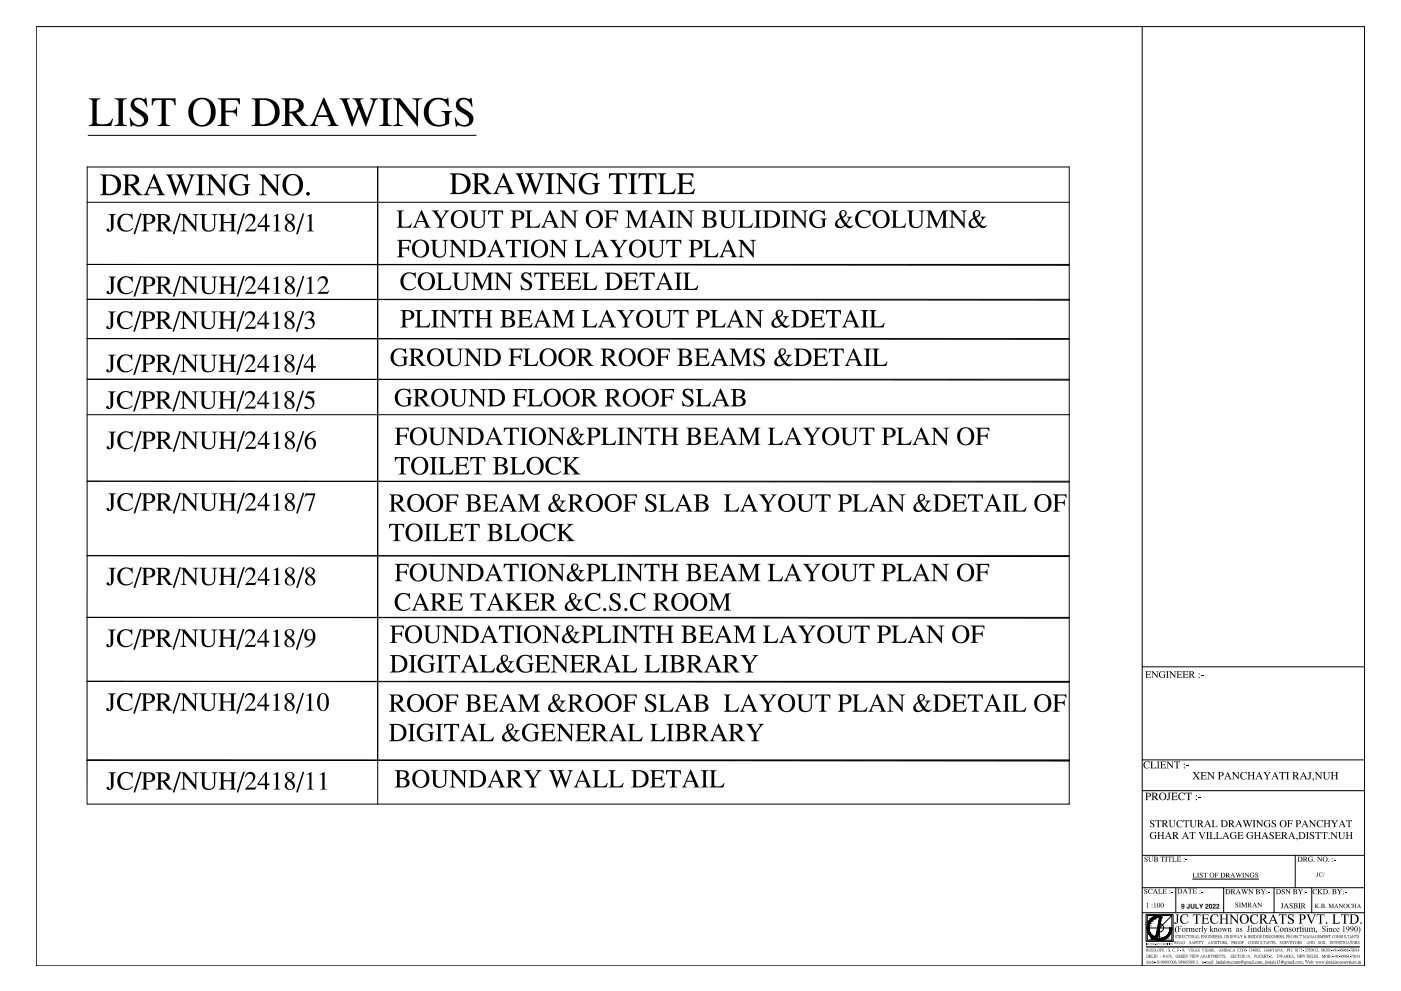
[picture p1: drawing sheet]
<svg xmlns="http://www.w3.org/2000/svg" width="420mm" height="297mm" viewBox="0 0 420 297" stroke-linecap="round" stroke-linejoin="round" font-family="sans-serif">
<!-- layer: JOINERY -->
<path d="M26.4 40.6h116.4" fill="none" stroke="#000" stroke-width=".3"/>
<g fill="#000">
<path d="M26.6 29.5h3.5v.2l-.8 .2-.3 .6v6.3a3.5 3.5 0 0 0 3.2 .3l.9-.6 .5-.9h.3l-.6 2.2h-6.7v-.3l.7-.1 .4-.6v-6.5l-.2-.4-.9-.2zM34.3 29.5h3.8v.2a.94 .94 0 0 0-1.2 .8v6.2a.94 .94 0 0 0 1.2 .8v.3h-3.8v-.3a.9 .9 0 0 0 1.2-.8v-6.2a1 1 0 0 0-1.2-.8zM39.6 30.1l1.2-.7h1.2a1.22 1.22 0 0 0 1.6 0l.3-.1 .3 2.7h-.3l-.9-1.6-.8-.5a1.3 1.3 0 0 0-1.8 .6 1.3 1.3 0 0 0 .8 1.8l2.3 1.5 .7 .7 .3 1-.4 1.3-.6 .6-.9 .5h-1.5a1.2 1.2 0 0 0-1.6 0h-.3l-.4-2.7h.3l.5 1.1 .6 .6 .8 .5a1.58 1.58 0 0 0 2.1-.9 1.58 1.58 0 0 0-1-2.1l-1.8-1-.8-.8-.3-1.4zM45.5 29.5h7.1l.1 2.1h-.3a1.41 1.41 0 0 0-1.5-1.6h-1.2v6.7a.94 .94 0 0 0 1.3 .8v.3h-3.8v-.3a.94 .94 0 0 0 1.3-.8v-6.7h-1.1a1.43 1.43 0 0 0-1.6 1.6h-.3zM65.3 29.5h6.7v1.8h-.3a1.23 1.23 0 0 0-1.4-1.3h-2.4l-.2 .2-.1 3h1.9a1.14 1.14 0 0 0 1.4-1.2h.2v2.9h-.2a1.24 1.24 0 0 0-1.4-1.2h-1.9l.1 3.4 .4 .3 .7 .1v.3h-3.5v-.3l.7-.1 .4-.6v-6.4l-.2-.5-.9-.2zM101.8 29.5h3.1v.2l-.7 .1-.2 .4 2 5.2 1.3-3.5-.7-1.8-1-.4v-.2h3.4v.2l-.9 .2v.4l2 5.1 1.6-4.4a.82 .82 0 0 0 .1-.9 .82 .82 0 0 0-.9-.4v-.2h2.5v.2l-.6 .2-.3 .5-2.7 7.5-2.2-5.3-1.9 5.3h-.2l-2.5-7a1.53 1.53 0 0 0-1.2-1.2zM113.7 29.5h3.8v.2a.94 .94 0 0 0-1.2 .8v6.2a.94 .94 0 0 0 1.2 .8v.3h-3.8v-.3a.9 .9 0 0 0 1.3-.8v-6.2a1 1 0 0 0-1.3-.8zM117.8 29.5h2.2l4.8 6v-5.1l-.3-.5-.9-.2v-.2h3v.2l-1 .2-.2 .5v7.5l-5.8-6.9v5.8l.3 .5 .9 .2v.3h-3v-.3a.94 .94 0 0 0 1.3-.9v-6.2l-.4-.5-.9-.2zM128 30.9l.8-.8 1.3-.7h2.4a1.2 1.2 0 0 0 1.7-.1h.3l.1 2.6h-.3l-.4-.9-.9-.8-1-.4h-1l-.8 .3-.7 .5-.5 .7-.4 1.3v1.7l.5 1.7 1 1 1.3 .4 1.3-.1 .8-.5v-2.7l-.3-.4-.8-.2v-.2h3.2v.2l-.6 .2-.3 .4v3l-1.9 .7-1.6 .1-1.4-.2-1.1-.6-.9-.9-.6-1.3-.1-1.7 .2-1zM137.3 29.9l1.3-.6 2 .4 .8-.4 .3 2.7h-.3l-.7-1.4-.9-.7a1.33 1.33 0 0 0-2 .7 1.33 1.33 0 0 0 1 1.8l2.7 1.9 .5 .9v.7l-.3 .9-.8 .8-1.3 .3h-1a1.07 1.07 0 0 0-1.6 0h-.3l-.4-2.7h.3l1.1 1.7 .9 .5a1.57 1.57 0 0 0 2.1-.9 1.57 1.57 0 0 0-1.1-2.1l-1.6-.9-1.1-1.1-.2-1.3z"/>
<path d="M57.9 30.2l1.6-.8 1.6-.1 1.6 .5 1 .9 .8 1.6 .2 1.8-.6 1.9-1 1.2-1.5 .7h-1.7l-1.2-.3-1.3-1.1-.8-1.6-.1-1.5 .4-1.9zM59 30.3l-.6 .8-.4 1.3 .1 2.8 .4 1.1 .7 .8 .9 .4 1-.1 1.2-.8 .7-1.2 .3-1.7-.3-1.9-.5-1.2-1.1-.7-1.2-.1z"/>
<path d="M75.5 29.5h4.6l1.6 .5 .9 .6 1 1.2 .3 1.8-.2 1.3-.8 1.5-1.1 .8-1.5 .5-4.8 .1v-.3l.8-.1 .3-.5v-6.6l-.3-.4-.8-.2zM78 30l-.1 6.6a1.28 1.28 0 0 0 1.8 .5l1.3-.4 1.1-1.2 .4-1.5-.2-1.5-.4-1.1-1-.9-1.3-.5z"/>
<path d="M84.4 29.5h4.1l1.7 .5a2.1 2.1 0 0 1 .8 2.4 2.1 2.1 0 0 1-2.2 1.4l2.6 3.2 1.1 .5v.3h-2l-3-3.8h-.7v2.8l.3 .6 .8 .1v.3h-3.5v-.3l.7-.1 .4-.6v-6.4l-.2-.5-.9-.2zM87 30l-.2 .3v3.2l1.2-.1 1-.4 .6-.7v-.7a1.95 1.95 0 0 0-2.6-1.6z"/>
<path d="M97 29.3h.3l3.3 7.7 .9 .5v.3h-3.2v-.3h.6l.3-.3-.8-2.1h-3.3l-.5 1.3a.7 .7 0 0 0-.1 .8 .7 .7 0 0 0 .8 .3v.3h-2.5v-.3a1.48 1.48 0 0 0 1.3-1.2zM96.8 31.1l-1.5 3.5h2.9z"/>
</g>
<!-- layer: PFGC -->
<g fill="none" stroke="#000" stroke-width=".3">
<path d="M26.1 50.1h294.6v190.9h-294.6zM113.3 50.1v190.9M26.1 79.3l294.6 .2M26.1 79.3h294.6M26.1 60.6h294.6M26.1 89.7l294.6 .3M26.1 89.7h294.6M26.1 113.7l294.6 .2M26.1 113.7h294.6M320.6 101.5h-294.5l294.6 .2M26.1 124.3h294.6M26.1 144.2l294.6 .3"/>
<path d="M26.1 144.2h294.6M26.1 166.6l294.6 .2M26.1 166.6h294.6M320.6 185.1h-294.5l294.6 .2M320.7 204.2h-294.6l294.6 .2M320.7 227.9h-294.6l294.6 .2"/>
</g>
<!-- layer: Text -->
<g fill="#000">
<path d="M49.8 52.3h2.3l-.7 .5 1.5 3.9 1-2.6-.5-1.3-.8-.5h2.5v.2h-.5l-.2 .3 1.5 3.9 1.2-3.2a.6 .6 0 0 0 .1-.7 .6 .6 0 0 0-.6-.3v-.2h1.8l-.7 .8-2 5.5-1.6-4-1.6 4-1.8-5.2-.3-.5zM58.7 52.3h2.8l-.9 .6v4.9l.3 .4 .6 .1v.2h-2.8v-.2l.6-.1 .3-.4v-4.9zM61.8 52.3h1.6l3.6 4.5v-3.9l-.9-.6h2.3v.2l-.7 .1-.3 .4v5.6l-4.3-5.1v4.3l.2 .4 .7 .1v.2h-2.2v-.2h.5l.4-.5v-4.8zM69.6 53.1l1.3-.8h1.9a1.02 1.02 0 0 0 1.4-.2l.2 2.1h-.3l-.3-.8-.6-.6-1.3-.3-.5 .1-1 .6-.6 1.4 .1 1.7 .5 1.2 .9 .6 .8 .2 1-.2 .4-.3v-2l-.8-.6h2.4l-.6 .3-.1 .4v2.1l-1.6 .6-1.9-.1-1.6-1.1-.5-1.3-.1-1.1 .3-1.1zM77.7 52.3h1.6l3.7 4.5v-3.8l-1-.7h2.3l-.9 .5v5.8l-4.3-5.1v4.5l.9 .3v.2h-2.3v-.2l.6-.1 .3-.4v-4.8zM154.6 52h2.3l-.6 .3v.3l1.4 3.8 1-2.6-.6-1.4-.6-.4h2.5l-.8 .5 1.6 3.9 1.2-3.3a.66 .66 0 0 0-.6-1v-.1h1.9l-.7 .5-2 5.8-1.7-4-1.5 4-2.1-5.7zM163.6 52h2.8l-1 .6v4.8a.71 .71 0 0 0 1 .6v.2h-2.8v-.2a.7 .7 0 0 0 .9-.6v-4.8zM166.6 52h1.6l3.7 4.5v-3.9l-1-.6h2.3l-.7 .3-.3 .5v5.5l-4.2-5.2v4.5l.9 .6h-2.3v-.2a.71 .71 0 0 0 .9-.7v-4.6zM174.5 52.7l1.6-.8 1.6 .1a1.17 1.17 0 0 0 1.4-.2l.1 2h-.2l-.8-1.2-1.1-.4-1.5 .3-.8 1.2-.2 1.5 .3 1.2 .6 1 1.1 .5h.8l.9-.4v-2l-.8-.7h2.4l-.6 .6v2.3l-1.9 .6-1.8-.2-.9-.5-.8-1-.3-.8v-1.3zM182.7 52h5.2l.1 1.6h-.2l-.2-.5a.79 .79 0 0 0-1-.7h-.8v5a.71 .71 0 0 0 .9 .6v.2h-2.8v-.2a.7 .7 0 0 0 .9-.6v-5h-.7a1.03 1.03 0 0 0-1.3 1.2h-.2zM188.4 52h2.8l-1 .6v4.8a.71 .71 0 0 0 1 .6v.2h-2.8v-.2a.65 .65 0 0 0 .9-.6v-4.8zM191.5 52h5.3l.1 1.6h-.2l-.2-.5a.84 .84 0 0 0-1-.7h-.8v5.1l.9 .7h-2.8v-.2a.71 .71 0 0 0 .9-.6v-5h-.8a1.02 1.02 0 0 0-1.2 1.2h-.2z"/>
<path d="M197.2 52h2.6l-.6 .3-.2 .5v4.7l.7 .3 1.7-.1 .6-.4 .4-.7h.3l-.4 1.6h-5.1l.8-.7v-4.8l-.2-.4zM202.9 52h5v1.3h-.2a1.08 1.08 0 0 0-1.1-1h-1.5l-.4 .4v2.1h1.4a.89 .89 0 0 0 1.1-1h.2v2.2h-.2a.89 .89 0 0 0-1.1-.9h-1.4l.1 2.6 2.3 .1 .8-.6 .2-.6h.3l-.4 1.6h-5.1l.8-.7v-5zM32.5 64.1h2.3l-.7 .5-.1 3.9-.4 .6-.8 .3a.48 .48 0 0 1-.8-.2 .48 .48 0 0 1 .6-.6 .36 .36 0 0 0 .4 .5 .36 .36 0 0 0 .3-.5v-3.9zM36 64.7l1.1-.6h1.4a.97 .97 0 0 0 1.2 0l.1 1.7h-.2l-.8-1.2-1.1-.2-1 .4-.6 1.1v1.7l.9 1.2 1.3 .3 .9-.3 .6-.5 .1 .2-.8 .6-.9 .3-1.7-.2-.6-.4-.5-.9-.2-.9v-1zM42 64h.5l-2 6.2h-.5zM53.8 64h.5l-2 6.2h-.5zM54.2 64.1h1.3l3 3.8v-3.2l-.7-.6h1.8l-.7 .6v4.7l-3.6-4.3v3.7l.7 .6h-1.8v-.2a.57 .57 0 0 0 .7-.6v-3.9zM59.9 64.1h2.1l-.6 .5v3.4l.2 .7 .8 .4 1.2-.2 .6-.9v-3.3l-.8-.6h1.9l-.8 .6v3.4l-.6 1-1 .3h-.8l-1.1-.5-.4-1v-3.2zM65.6 64.1h2.1l-.7 .6v1.8h2.4v-1.9l-.7-.5h2.2l-.7 .6v4.1l.7 .6h-2.2l.7-.6v-1.9h-2.4v1.9l.7 .6h-2.1l.6-.6v-4.2zM72.9 64h.5l-2 6.2h-.4zM73.9 64.5l.7-.4h.9l.9 .7 .2 .8-.3 .9-2.1 2.3h2l.7-.6-.4 1.2h-3l1.8-2.2 .6-1.2-.2-1-.7-.4-.7 .1-.7 .9h-.1zM81.9 64.8l1.5-.7v4.8l.7 .5h-2.1l.7-.4v-4.1z"/>
<path d="M90.8 64h.5l-2 6.2h-.5zM92 64.8l1.5-.7v4.9l.7 .4h-2.2l.8-.5v-3.9l-.2-.3zM119 71.9h4.2v1.1h-.2a.74 .74 0 0 0-.8-.8l-1.6 .1-.1 1.9h1.6l.6-.7v1.8l-.2-.1a.68 .68 0 0 0-.8-.6h-1.2v2l.7 .5h-2.2l.7-.5v-4.2zM118.9 63.1h2.2l-.7 .5 .1 4.2 1.9 .1 1.1-1-.4 1.4h-4.2l.7-.6v-4.1zM129.1 71.9h2.2l-.7 .5v3.4l.2 .6 .8 .4 1.1-.1 .6-.7 .1-3.6-.7-.5h1.8l-.7 .5-.1 3.4-.6 1-1.6 .4-.7-.1-.6-.5-.4-.9v-3.2zM129.4 63.1h2.2l-.5 .2v.3l1.3 1.9 1.2-1.9v-.3l-.5-.2h1.7l-.7 .5-1.6 2.3 .1 1.9 .7 .5h-2.3l.7-.5 .1-1.8-1.6-2.4zM134.7 71.9h1.3l3.1 3.8v-3.3l-.8-.5h1.9l-.8 .6v4.7l-3.6-4.3v3.7l.8 .5-1.9-.1a.61 .61 0 0 0 .8-.6v-3.9zM140.7 63.1h2.2l-.7 .5v3.4l.4 .8 .8 .2 1.1-.2 .5-.8v-3.4l-.7-.5h1.8l-.7 .5v3.4l-.6 1-.8 .3-1 .1-.7-.2-.6-.5-.3-.8v-3.3zM146.4 63.1h4.5v1.3l-.6-.9-1.3-.1v4.3l.8 .6h-2.3l.7-.6v-4.3h-.8a.82 .82 0 0 0-.8 1h-.2zM151.8 71.9h4.4v1.4l-.6-1-1.2-.1v4.4l.7 .5h-2.3l.8-.5v-4.4l-1.3 .2-.4 .9h-.2zM156.5 71.9h2.4l-.8 .5v4.2l.8 .5h-2.4l.8-.6v-4zM157.5 63.1h2.1l-.7 .5v4.1l.6 .3 1.4-.1 1.1-1-.3 1.4h-4.2l.6-.6v-4.1z"/>
<path d="M164.7 71.9h1.4l3 3.8v-3.2l-.8-.6h1.9l-.8 .5v4.8l-3.6-4.3v3.7l.8 .5-1.9-.1a.61 .61 0 0 0 .8-.6v-3.9zM167.9 63.1h1.3l3 3.8v-3.3l-.7-.5h1.9l-.8 .5v4.8l-3.6-4.3v3.7l.8 .5h-1.9l.7-.5v-4.1zM172.4 71.9h2.1l-.7 .5v4.2l.5 .2 1.6-.1 1-1-.3 1.4h-4.2l.6-.5v-4.2zM181.2 63.1h4.2v1.1l-.2-.1a.67 .67 0 0 0-.9-.7h-1.5l-.1 2 1.6-.1 .6-.6v1.8h-.2a.75 .75 0 0 0-.9-.8h-1.1v2l.7 .6h-2.2l.6-.5v-4.2zM182.9 71.9h2.2v.2l-.6 .1v.2l1.3 2 1.2-2v-.2l-.5-.3h1.7l-.8 .6-1.4 2.2v1.9l.8 .5h-2.4l.8-.5v-1.8l-1.7-2.4zM187.5 63.1h1.6l1.8 4 1.8-4h1.6l-.6 .2-.2 .4v4l.2 .3 .6 .3h-2.2l.6-.5v-4l-2 4.5-2-4.3v3.7l.7 .6h-1.9l.8-.6v-4zM194.2 71.9h2.1l-.6 .5v3.4l.2 .6 .7 .4 1.3-.2 .5-.8 .1-3.2-.2-.4-.6-.1v-.2h1.8l-.7 .5v3.1l-.4 1.1-.6 .5-.9 .1-1.1-.1-.6-.5-.4-.9v-3.2zM200.2 63.1h2.3l-.8 .5v4.2l.8 .5h-2.3l.7-.6v-4.1zM199.8 71.9h4.5v1.4l-.6-1-1.2-.1v4.4l.7 .5h-2.3l.8-.5v-4.4l-1.4 .2-.3 .9h-.2zM202.7 63.1h1.4l3 3.8v-3.3l-.8-.5h1.9l-.8 .6v4.7l-3.6-4.3v3.6l.8 .6h-1.9l.8-.6v-4zM210.9 71.9h2.1l-.6 .6v4.1l.4 .2 1.6-.1 1.1-1-.4 1.4h-4.2l.7-.5v-4.2zM215.6 63.1h2.2l-.7 .5v3.4l.4 .8 .8 .2 1.1-.2 .5-.9v-3.3l-.7-.5h1.8l-.7 .5-.1 3.3-.5 1.1-.9 .3-.9 .1-.7-.2-.6-.5-.3-.8v-3.3z"/>
<path d="M221.3 63.1h2.1l-.7 .5 .1 4.2 1.9 .1 1.1-1-.3 1.4h-4.2l.6-.6v-4zM221.3 71.9h1.4l3 3.8v-3.2l-.8-.6h1.9l-.8 .5v4.8l-3.6-4.3v3.7l.8 .5h-1.9l.5-.2 .3-.5v-3.9zM226.1 63.1h2.3l-.7 .5v4.2l.7 .5h-2.3l.6-.3 .2-.3v-4zM234.3 63.1h2.4l-.8 .5v4.1l.8 .6h-2.4l.8-.6v-4.1zM236.9 63.1h1.3l3 3.8v-3.3l-.7-.5h1.8l-.7 .5v4.8l-3.6-4.3v3.7l.7 .5h-1.8l.7-.5v-4.1zM243.4 63.7l1.4-.7 2.2 .2 .3-.2 .1 1.7h-.2l-.7-1.1-.8-.3h-.8l-1 .8-.3 1.8 .1 .9 .5 .8 .9 .4h.9l.7-.3v-1.7l-.7-.5h2l-.6 .6v1.7l-1.2 .5-1.1 .1-1.1-.3-.7-.6-.5-1-.1-1.1 .2-1zM257.1 63.9l1.4-.9h1.3a.8 .8 0 0 0 1.2 0l.1 1.7h-.2l-.3-.7-.6-.5-1.1-.2-1.1 .6-.4 .9v1.6l.7 1.3 1.3 .3 .9-.2 .8-.6 .1 .2-.9 .7-.6 .2-1.7-.1-.8-.5-.5-.6-.3-1.7zM267.2 63.1h2.2l-.7 .5v4.1l.6 .3 1.3-.1 1.2-1-.4 1.4h-4.2l.7-.6v-4l-.2-.4zM272 63.1h2.2l-.7 .5v3.1l.2 .8 .9 .5 1.2-.2 .5-.7v-3.5l-.7-.5h1.8l-.8 .5v3.3l-.5 1.1-1.1 .4-1-.1-.8-.3-.5-1.1v-3.3zM277.7 63.1h1.6l1.7 4 1.8-4h1.5l-.6 .5v4.1l.6 .6h-2.1l.7-.6v-3.9l-2.1 4.5-2-4.3v3.8l.8 .5h-1.9l.7-.5v-4.2zM284.6 63.1h1.3l3.1 3.8v-3.2l-.2-.3-.6-.3h1.9l-.8 .5v4.8l-3.6-4.3v3.7l.8 .5h-1.9l.5-.3 .3-.4v-3.9zM32.4 93.4h2.3l-.8 .6v3.8l-.3 .5-.9 .4a.5 .5 0 0 1-.8-.3 .5 .5 0 0 1 .6-.6 .42 .42 0 0 0 .1 .4 .42 .42 0 0 0 .4 .1l.2-4.3-.2-.3-.6-.2z"/>
<path d="M32.5 82.9h2.3l-.7 .5-.2 4.1-.5 .5-.8 .2a.46 .46 0 0 1-.7-.4 .46 .46 0 0 1 .7-.4h.1a.35 .35 0 0 0 .4 .5 .35 .35 0 0 0 .2-.6v-3.8zM35.8 94.1l1.1-.7h1.6a.68 .68 0 0 0 1-.1h.2v1.7l-.8-1-1.3-.4-1.1 .6-.5 1.1 .2 1.9 .8 .9 1.1 .2 .9-.2 .7-.5 .1 .1-.6 .6-.8 .3-1.7-.1-.8-.5-.5-.7-.3-1.7zM35.8 83.7l1-.8h1.8a.8 .8 0 0 0 1.1-.1l.1 1.8h-.2l-.3-.8-.6-.5-1.1-.2-.9 .5-.6 1 .1 1.9 .8 1.1 1.1 .3 .9-.3 .8-.5 .1 .1-.9 .7-.6 .3-1.7-.2-1.2-1.1-.3-1.7zM41.9 93.2h.5l-1.9 6.2h-.6zM42 82.7h.5l-2 6.2h-.5zM53.7 93.2h.5l-2 6.2h-.5zM53.8 82.7h.5l-2 6.2h-.5zM54.1 93.4h1.3l3 3.7v-3.1l-.7-.6h1.8l-.7 .5v4.8l-3.6-4.3v3.7l.8 .5h-1.9v-.2a.57 .57 0 0 0 .7-.6v-3.8zM54.2 82.9h1.3l3 3.8v-3.3l-.7-.5h1.8l-.7 .6v4.7l-3.6-4.3v3.7l.7 .5h-1.8l.7-.5v-4.1zM59.8 93.4h2.2l-.8 .6v2.9l.3 .9 .8 .5 1.2-.2 .5-.7 .1-3.6-.7-.4h1.8l-.7 .4-.1 3.4-.5 1-.8 .4-1.1 .1-1.1-.6-.4-.9v-3.2zM59.8 82.9h2.2l-.6 .5v3.4l.4 .8 .8 .3 1-.3 .6-.8v-3.4l-.8-.5h1.9l-.8 .5v3.4l-.6 1-.8 .4h-1l-.7-.2-.5-.5-.3-.8v-3.2zM65.5 93.4h2.1l-.6 .5v1.8h2.3v-1.8l-.6-.5h2.1l-.7 .5v4.1l.7 .6h-2.1l.6-.6v-1.9h-2.3v1.9l.6 .6h-2.1l.7-.6v-4.1z"/>
<path d="M65.6 82.9h2.1l-.7 .5v1.9h2.4v-1.9l-.7-.5h2.2l-.7 .5v4.2l.7 .5h-2.2l.7-.5v-2h-2.4v2l.7 .5h-2.1l.6-.5v-4.2zM72.8 93.2h.5l-1.9 6.2h-.5zM72.9 82.7h.5l-2 6.2h-.4zM73.9 93.7l.7-.4h.8l.9 .6 .2 .8-.3 1-2 2.3h1.9l.7-.6-.4 1.2h-3l1.9-2.2 .5-1.3-.2-.9-.7-.4-.7 .1-.6 .9h-.2zM73.9 83.3l.6-.4 .8-.1 .6 .2 .5 .5 .2 .8-.3 .8-2.1 2.4h2.2l.5-.5-.4 1.1h-3l1.8-2.1 .6-1.4-.2-.8-.7-.4-.8 .1-.6 .9-.1-.1zM81.9 94l1.4-.7v4.9l.8 .4h-2.2l.8-.5v-3.9l-.2-.2zM81.9 83.5l1.5-.7v4.9l.7 .4h-2.1l.7-.5v-3.9zM90.7 93.2h.5l-2 6.2h-.5zM90.8 82.7h.5l-2 6.2h-.5zM92 83.5l1.4-.7v4.8l.8 .5h-2.2l.8-.5v-3.9l-.1-.2zM91.8 93.7l.8-.4h.6l.6 .3 .3 .9-.7 .9 .7 .5 .3 .8-.1 .9-.5 .6-.8 .4-.8 .1a.48 .48 0 0 1-.7-.1 .48 .48 0 0 1 0-.6l1.4 .4 .4-.2 .5-.6v-.7l-.3-.6-1.3-.3 1.1-.8 .2-1-.5-.4-.6-.1-1.1 .8zM95.7 83.3l.6-.4 .8-.1 .6 .2 .5 .5 .1 .9-.2 .7-2.1 2.4h2.2l.5-.5-.4 1.1h-3.1l1.8-2 .6-1.3-.1-1-.7-.4-.8 .1-.6 .8h-.2z"/>
<path d="M120.8 82.4l1.1-.7h1.6a.68 .68 0 0 0 1-.1h.2v1.8l-.8-1.1-1.3-.4-1.1 .6-.5 1.1 .2 2 .8 .9 1.1 .2 .9-.3 .7-.5 .1 .1-.5 .5-.9 .5-1.9-.2-1.1-1.1-.3-1.8zM124.4 92.9h2.2l-.7 .6 .1 4.1 .4 .2 1.6-.1 1.1-.9-.4 1.3h-4.3l.6-.3 .2-.3v-3.9l-.2-.3zM129.3 92.9h2.3v.2l-.6 .1-.2 .4v4l.8 .5h-2.3l.7-.4v-4.3zM130.8 81.7h2.2l-.7 .7v4l.5 .2 1.3-.1 1.3-.9-.4 1.3h-4.2l.6-.3 .1-.4v-3.9zM131.9 92.9h1.3l3 3.8v-3.2l-.7-.6h1.8l-.7 .6v4.8l-3.6-4.3v3.6l.7 .5h-1.8v-.1a.57 .57 0 0 0 .7-.6v-3.9zM135.6 81.7h2.2l-.7 .5v3.2l.3 .8 .8 .5 1.1-.2 .6-.8v-3.4l-.7-.6h1.8l-.7 .6v3.2l-.5 1-.8 .5h-1.2l-1-.5-.5-1.2v-3.1zM137.6 92.9h4.4l.1 1.4-.7-.9-1.2-.1v4.3l.8 .5h-2.4l.8-.5v-4.3l-1.3 .1-.4 .9h-.2zM142.4 92.9h2.2l-.8 .6v1.8h2.4v-1.9l-.7-.5h2.2l-.7 .6v4.1l.7 .5h-2.2l.7-.4v-2.1h-2.4v2l.8 .5h-2.2l.6-.4v-4.3zM141.3 81.7h1.6l1.8 4 1.7-4h1.6l-.7 .6v4.1l.7 .5h-2.2l.7-.5v-3.9l-2 4.4-2.1-4.3v3.7l.8 .6h-1.9l.8-.5v-4.2zM148.2 81.7h1.3l3.1 3.8v-3.3l-.8-.5h1.9l-.8 .5v4.8l-3.6-4.3v3.8l.8 .4h-1.9v-.1a.57 .57 0 0 0 .8-.6v-3.9zM156.6 82.1l.7-.5 1.5 .3 .4-.3 .2 1.7-.7-1-.9-.4a.89 .89 0 0 0-.8 1 .89 .89 0 0 0 .9 .8l1.3 .9 .4 .7v.5l-.7 1-1.4 .2a.84 .84 0 0 0-1.2 0l-.2-1.6 .6 .8 .9 .5 .9-.2 .3-.5-.2-.8-1.6-1-.6-.7-.1-.9zM155.1 92.9h4.2v1.2l-.9-.8h-1.5l-.3 .3v1.7l1.8-.1 .5-.7v1.9l-.2-.2a.68 .68 0 0 0-.9-.6h-1.2l.1 2.1 1.8 .1 1.2-1-.3 1.3h-4.3l.7-.4v-4.3z"/>
<path d="M160.3 81.7h4.4v1.4l-.6-1h-1.2v4.3l.7 .5h-2.3l.8-.5v-4.3l-1.3 .1-.4 .9h-.2zM165 81.7h4.1v1.2l-.2-.1a.8 .8 0 0 0-.9-.7h-1.4l-.1 1.9h1.6l.6-.7v1.8l-.7-.7-1.5-.1v2.2h2.1l1-.9-.4 1.3h-4.2l.7-.5v-4.2zM165.6 92.9h1.6l1.8 4 1.8-4h1.5l-.7 .5v4.3l.7 .4h-2.1l.6-.5v-3.9l-2 4.4-2.1-4.2v3.7l.8 .5h-1.9v-.1a.57 .57 0 0 0 .8-.5v-4zM169.8 81.7h4.1v1.2l-.1-.1a.81 .81 0 0 0-1-.7h-1.4l-.1 1.9h1.6l.6-.7v1.8l-.7-.7-1.5-.1v2.1l.1 .2h1.7l.7-.4 .3-.6h.3l-.4 1.3h-4.2l.7-.5v-4.2zM174.5 92.9h2.2l-.7 .6v4.1l.4 .2 1.6-.1 1.1-.9-.4 1.3h-4.2l.7-.5v-4.1zM174.6 81.7h2.1l-.6 .6v4.1l.5 .2 1.6-.1 .9-.9-.3 1.3h-4.2l.6-.5v-4.1zM185 92.9h2.2v.2l-.5 .1v.4l1.3 1.8 1.2-1.9v-.3l-.5-.3h1.7l-.8 .7-1.5 2.2v1.8l.8 .5h-2.4l.8-.4 .1-1.8-1.5-2.2zM187 81.7h4.1v1.2l-.1-.1a.8 .8 0 0 0-.9-.7h-1.4l-.2 .2v1.7h1.4a.6 .6 0 0 0 .6-.7h.2v1.8l-.2-.1a.74 .74 0 0 0-.8-.7h-1.2v2.2h1.9l1.1-.9-.3 1.3h-4.2l.6-.5v-4.2zM191.8 81.7h4.5v1.4h-.2l-.4-.9-1.2-.1v4.1a.56 .56 0 0 0 .7 .6v.1h-2.3l.8-.6v-4.2h-1.3l-.6 1zM196.3 92.9h2.2l-.7 .5v3.5l.3 .6 .7 .4 1.2-.2 .6-.9v-3.2l-.1-.4-.6-.1v-.2h1.8l-.7 .5v3.2l-.4 1.1-.7 .4-.8 .2-1.1-.2-.6-.4-.4-1v-3.2zM202.3 81.7h2.3l-.8 .6v4.1l.8 .5h-2.3l.7-.5v-4.1zM202 92.9h4.4l.1 1.4-.6-.9-1.3-.1v4.3l.8 .5h-2.3l.7-.5v-4.3l-1.2 .1-.4 .9h-.2z"/>
<path d="M204.8 81.7h2.2l-.7 .5v4.2l.5 .2 1.3-.1 .7-.3 .4-.6h.2l-.4 1.3h-4.2l.7-.6v-4zM213 92.9h2.2l-.7 .6 .1 4.1 .4 .2 1.6-.1 1-.9-.3 1.3h-4.3l.7-.5v-4.1zM223.5 92.9h1.3l3 3.8v-3.3l-.7-.5h1.9l-.8 .5v4.9l-3.6-4.3v3.7l.8 .4h-1.9v-.1a.55 .55 0 0 0 .7-.6v-3.9zM242.9 92.9h4.1v1.2l-.8-.8-1.8 .1v1.9l1.7-.1 .5-.7v1.9l-.2-.2a.68 .68 0 0 0-.8-.6h-1.2v2.1l2 .1 .8-1h.3l-.4 1.3h-4.2l.7-.5v-4.1zM247.7 92.9h4.5v1.4l-.6-.9-1.3-.1v4.3l.8 .5h-2.3l.7-.5v-4.3l-1.2 .1-.4 .9h-.2zM258.1 92.9h2.4v.2l-.6 .1-.2 .4v4l.8 .5h-2.4l.8-.4v-4.3zM260.7 92.9h2.2l-.7 .6v4.1l.4 .2 1.6-.1 1.1-.9-.3 1.3h-4.3l.7-.5v-4.1zM32.4 117.3h2.3l-.8 .5-.1 4-.4 .6-.6 .2a.53 .53 0 0 1-.8-.2 .53 .53 0 0 1 .3-.7l.2 .1a.35 .35 0 0 0 .4 .5 .35 .35 0 0 0 .2-.6v-3.9zM32.4 106.3h2.3l-.8 .6v3.8l-.3 .6-.9 .3a.5 .5 0 0 1-.8-.3 .5 .5 0 0 1 .6-.6 .42 .42 0 0 0 .1 .5 .42 .42 0 0 0 .4 0l.2-4.2-.2-.4-.6-.1zM35.8 107l1.1-.7h1.6a.68 .68 0 0 0 1-.1h.2v1.8l-.8-1.1-1.3-.4-1.1 .6-.5 1.1 .2 2 .8 .9 1.1 .2 .9-.3 .7-.5 .1 .1-.5 .5-.9 .5-1.9-.2-1.1-1.1-.3-1.8zM41.9 117.2h.5l-2 6.1h-.5zM41.9 106.2h.5l-1.9 6.2h-.6z"/>
<path d="M53.7 117.2h.4l-1.9 6.1h-.5zM53.7 106.2h.5l-2 6.2h-.5zM54 117.3h1.4l3 3.8v-3.3l-.8-.5h1.9l-.8 .6v4.7l-3.6-4.3v3.6l.8 .6h-1.9l.8-.6v-4zM54.1 106.3h1.3l3 3.8v-3.2l-.7-.6h1.8l-.7 .6v4.7l-3.6-4.3v3.7l.8 .5h-1.9v-.1a.57 .57 0 0 0 .7-.6v-3.9zM59.8 117.3h2.1l-.7 .5v3.3l.4 .9 .9 .3 1-.2 .5-.9 .1-3.3-.8-.6h1.8l-.7 .5v3.2l-.4 1.1-.9 .4-1.1 .1-1.2-.6-.4-1v-3.2zM59.8 106.3h2.2l-.8 .6v3l.3 .9 .8 .5 1.2-.2 .5-.8 .1-3.5-.7-.5h1.8l-.7 .5-.1 3.4-.5 1-.8 .4h-1.1l-1.1-.5-.4-.9v-3.3zM65.5 106.3h2.1l-.6 .6v1.8h2.3v-1.8l-.6-.6h2.1l-.7 .6v4.1l.7 .5h-2.1l.6-.5v-2h-2.3v2l.6 .5h-2.1l.7-.5v-4.1zM72.8 106.2h.5l-1.9 6.2h-.5zM72.8 117.2h.5l-2 6.1h-.4zM73.9 106.7l.7-.4 .8-.1 .9 .6 .2 .9-.3 .9-2 2.3h1.9l.7-.5-.4 1.1h-3l1.9-2.1 .5-1.4-.2-.8-.7-.4-.7 .1-.6 .9h-.2zM81.9 106.9l1.4-.7v4.9l.8 .4h-2.2l.8-.4v-3.9l-.2-.3zM90.7 106.2h.5l-2 6.2h-.5z"/>
<path d="M90.7 117.2h.5l-2 6.1h-.5zM92.4 117.3l2-.1-.3 .7h-1.7l-.3 .7 1 .2 .9 .7 .3 .7v.8l-.3 .8-.7 .6-1.4 .2a.42 .42 0 0 1-.6-.2 .42 .42 0 0 1 .3-.6l.5 .3a1.2 1.2 0 0 0 1.5-.3 1.2 1.2 0 0 0-.1-1.6l-.6-.6-1.4-.4zM117.8 105.3l1.2-.8h1.6a.64 .64 0 0 0 1-.1h.1l.1 1.7-1.1-1.2-1.1-.2-1 .6-.5 1v1.3l.3 1 .6 .6 .7 .3 1-.1 .4-.3v-1.7l-.7-.5h2l-.5 .5v1.8l-1.3 .5-1.8-.1-1.3-1-.4-1.7zM119.1 117.3l1.3-.7 .7-.1 1.4 .3 .5-.3 .1 1.7h-.2l-.4-.8-.6-.5h-1.5l-.9 1-.2 1.6 .7 1.6 .6 .4 1.1 .1 .7-.3v-1.8l-.7-.5h2l-.6 .6v1.7l-1.2 .5-1.1 .1-1.1-.3-.7-.6-.5-1-.1-1.1zM133.6 104.5h2.1l-.6 .5v3.2l.2 .8 .8 .4 1.1-.1 .7-.8v-3.5l-.7-.5h1.8l-.8 .5v3.3l-.5 1-.8 .4-1.2 .1-1-.6-.4-1.1v-3.1zM134.9 116.6h2.1l-.7 .5v3.3l.5 .9 .7 .3 1-.2 .6-.9 .1-3.3-.8-.6h1.8l-.7 .5v3.2l-.6 1.2-.8 .3-1 .1-.6-.2-.7-.5-.3-.8v-3.3zM139.2 104.5h1.4l3 3.8v-3.2l-.8-.6h1.9l-.8 .5v4.8l-3.6-4.3v3.7l.8 .5h-1.9v-.2a.57 .57 0 0 0 .8-.5v-3.9zM140.5 116.6h1.3l3 3.8v-3.3l-.7-.5h1.9l-.8 .5v4.8l-3.6-4.3v3.7l.8 .5h-1.9l.8-.7v-3.9zM152.5 104.5h4.2v1.1h-.2a.74 .74 0 0 0-.8-.8l-1.7 .2v1.8h1.5l.7-.7v1.8l-.8-.7h-1.4v2l.7 .5h-2.2l.7-.6v-4l-.2-.4h-.5zM153.7 116.6h4.2v1.1l-.2-.1a.66 .66 0 0 0-.7-.7h-1.7l-.1 2 1.6-.1 .6-.6v1.8h-.1a.75 .75 0 0 0-.9-.8h-1.2v2l.7 .6h-2.2l.7-.5v-4.3zM156.9 104.5h2.1l-.6 .5v4.1l.5 .3 1.5-.1 1-1-.3 1.4h-4.2l.7-.6v-4.1zM196.7 104.5h4.2v1.1h-.2a.79 .79 0 0 0-.8-.8l-1.7 .2v1.8h1.5l.6-.7v1.8l-.7-.7h-1.4v2l.7 .5h-2.2l.7-.6v-4l-.2-.4h-.5z"/>
<path d="M197.9 116.6h4.2v1.1l-.2-.1a.67 .67 0 0 0-.8-.7h-1.6l-.1 2 1.6-.1 .6-.6v1.8h-.1a.75 .75 0 0 0-.9-.8h-1.2v2l.7 .6h-2.2l.7-.5v-4.2zM208.2 104.5h4.2v1.1h-.2a.8 .8 0 0 0-.9-.8l-1.5 .1-.1 1.9h1.6l.6-.7v1.8l-.1-.1a.68 .68 0 0 0-.9-.6h-1.2v2l2 .1 .7-.5 .2-.4h.2l-.3 1.3h-4.3l.6-.3 .1-.4v-3.8l-.1-.4-.6-.1zM218.7 104.5h1.6l1.8 4 1.7-4h1.6l-.7 .5v4.1l.7 .6h-2.1l.6-.6v-3.8l-2 4.4-2.1-4.3v3.7l.8 .6h-1.9l.8-.6v-4.1zM226.4 104.8l.7-.3h.9a.75 .75 0 0 0 1.1-.1l.1 1.7-.8-1.1-.8-.3a.87 .87 0 0 0-.8 .9 .87 .87 0 0 0 .8 .8l1.4 .9 .3 .6 .1 .7-.7 1-1.3 .2a.77 .77 0 0 0-1.1 0h-.2l-.2-1.7 .9 1.2 .5 .2 1-.2 .3-.6-.2-.7-1.6-1.1-.6-.6-.1-.9zM243.7 104.5h4.2v1.1h-.2a.8 .8 0 0 0-.9-.8l-1.5 .1-.1 1.9h1.6l.7-.7v1.8l-.8-.7h-1.5v2l1.8 .2 .6-.3 .5-.7h.2l-.3 1.3h-4.3l.7-.6v-4zM248.6 104.5h4.4l.1 1.3-.7-.9-1.2-.1v4.3l.8 .6h-2.4l.8-.5v-4.4l-1.2 .1-.5 .9h-.2zM259 104.5h2.4v.2l-.7 .1-.2 .4v3.8l.2 .4 .7 .1v.2h-2.4v-.2l.6-.1 .2-.4v-3.8l-.2-.4-.6-.1zM261.6 104.5h2.2l-.8 .6 .1 4.1 2 .1 1-1-.3 1.4h-4.2l.6-.5v-4.2zM32.5 129.4h2.3l-.7 .5-.2 4.1-.5 .5-.8 .2a.46 .46 0 0 1-.7-.5 .46 .46 0 0 1 .7-.3h.1a.35 .35 0 0 0 .4 .5 .35 .35 0 0 0 .2-.6v-3.8zM35.8 117.9l1.1-.6h1.5a.8 .8 0 0 0 1.2-.1l.1 1.8h-.2l-.7-1.1-.7-.4-1.3 .3-.7 1.1-.1 1.6 .7 1.4 1.2 .4 .9-.2 .9-.6 .1 .1-.8 .7-.7 .3h-.9l-1-.3-1.2-1.2-.1-1.7zM35.8 130.1l1.3-.8 1.5 .1a.85 .85 0 0 0 1.1-.1l.1 1.7h-.2l-.3-.7-.6-.5-1-.2-1 .5-.6 1 .1 1.8 .8 1.2 1.2 .2 .8-.2 .8-.6 .1 .2-.9 .7-.6 .2-1.7-.1-1.2-1.1-.3-1.7zM42 129.2h.5l-2 6.2h-.5z"/>
<path d="M53.8 129.2h.5l-2 6.2h-.5zM54.2 129.4h1.3l3 3.8v-3.3l-.7-.5h1.8l-.7 .5v4.8l-3.6-4.3v3.6l.7 .5h-1.8l.7-.5v-4zM59.8 129.4h2.2l-.6 .5v3.4l.4 .8 .7 .2 1.1-.2 .6-.8v-3.4l-.8-.5h1.9l-.8 .5v3.3l-.6 1.1-.8 .3-1 .1-1.1-.5-.4-1v-3.3zM65.4 117.3h2.2l-.5 .3-.2 .3v1.8h2.4v-1.9l-.7-.5h2.2l-.5 .3-.2 .3v4l.2 .3 .5 .3h-2.2l.7-.5v-2h-2.4v1.9l.2 .3 .5 .3h-2.2l.7-.5v-4.2zM65.6 129.4h2.1l-.7 .5v1.9h2.4v-1.9l-.7-.5h2.2l-.7 .5v4.1l.7 .5h-2.2l.7-.5v-1.9h-2.4v1.9l.7 .5h-2.1l.6-.5v-4.1zM72.9 129.2h.5l-2 6.2h-.4zM73.8 117.7l.6-.4 .8-.1 .6 .2 .5 .6 .1 .8-.2 .8-2.1 2.3h2.2l.4-.5-.3 1.1h-3.1l1.9-2 .6-1.4-.2-.8-.6-.5-.9 .1-.6 .9h-.2zM74 129.7l1.3-.4 .5 .1 .6 .6 .2 .8-.3 .8-2.1 2.4h2.2l.5-.6-.4 1.1h-3l1.8-2 .6-1.4-.3-1-.6-.2-.9 .2-.5 .8-.1-.1zM81.8 118l1.5-.8v4.9l.8 .4h-2.2l.7-.4v-4l-.2-.2zM81.9 130l1.5-.7v4.9l.7 .3h-2.1l.7-.4v-4zM90.8 129.2h.5l-2 6.2h-.5zM118.4 128.2h4.2v1.1h-.2l-.3-.6-.4-.2h-1.5l-.3 .2v1.8l1.6-.1 .5-.7-.1 1.9a.75 .75 0 0 0-.9-.8h-1.1v2l.7 .6h-2.2l.7-.5v-4.2z"/>
<path d="M118.4 137h4.5v1.4h-.2l-.4-.9-1.2-.2v4.4l.7 .5h-2.3l.8-.5v-4.4l-1.3 .2-.6 .9zM128.4 128.2h2.2l-.7 .4v3.5l.3 .6 .7 .4 1.1-.1 .7-.8v-3.5l-.7-.5h1.8l-.7 .4v3l-.4 1.3-.6 .4-.8 .2-1.1-.1-.7-.5-.4-.9v-3.3zM134.1 128.2h1.3l3 3.8v-3.3l-.7-.5h1.8l-.7 .6v4.7l-3.6-4.3v3.6l.7 .6h-1.8l.7-.6v-4zM141.1 137h4.4l.1 1.4h-.2l-.5-1-1.2-.1v4.2l.1 .4 .7 .1v.2h-2.4v-.2l.6-.1 .2-.4v-4.2l-1.2 .1-.7 1zM151.1 128.2h4.5v1.3l-.6-.9-1.3-.1v4.3l.8 .6h-2.3l.7-.5v-4.4l-1.2 .1-.4 .9h-.2zM155.9 128.2h2.3l-.7 .5v4.2l.7 .5h-2.3l.8-.6v-4l-.2-.3zM158.1 116.6h2.2l-.5 .3-.2 .4v4l.6 .2 1.4-.1 1.1-1-.4 1.4h-4.2l.7-.7v-3.8l-.1-.4-.6-.1zM164.1 128.2h1.4l3 3.8v-3.3l-.8-.5h1.9l-.8 .5v4.8l-3.6-4.3v3.7l.8 .5h-1.9l.8-.6v-4zM180.2 128.2h2.2l-.7 .5 .1 4.2 1.8 .1 1.2-1-.4 1.4h-4.2l.7-.6v-4zM185.1 128.2h2.3l-.8 .5v4.2l.8 .5h-2.3l.7-.6v-4l-.1-.3zM187.6 128.2h1.4l3 3.8v-3.3l-.8-.5h1.9l-.8 .6v4.7l-3.6-4.3v3.6l.8 .6h-1.9l.8-.6v-4zM193.4 128.2h4.4l.1 1.3h-.3l-.3-.8-1.4-.2v4.2l.2 .4 .7 .3h-2.4l.6-.3 .2-.4v-4.2l-1.3 .1-.6 .9z"/>
<path d="M198.1 128.2h2.2l-.7 .5v1.9h2.4v-1.8l-.2-.3-.5-.3h2.2l-.7 .5v4.2l.7 .5h-2.2l.7-.6v-1.9h-2.4v2l.7 .5h-2.2l.6-.3 .1-.3v-4l-.1-.3zM205 117l.6-.4h1a.59 .59 0 0 0 .9-.1h.2l.1 1.7-.9-1.2-.9-.2-.4 .2a1.01 1.01 0 0 0 .7 1.6l1.3 .9 .4 .7v.5l-.8 1-1.3 .1a.57 .57 0 0 0-1 .1h-.1l-.3-1.7 .7 1 .8 .4 1-.3 .2-.6-.4-.8-1.3-.8-.7-.7-.1-.7zM208.6 116.6h2.2l-.7 .5 .1 4.2 1.9 .1 1.1-1-.4 1.4h-4.2l.7-.6v-4zM210.9 128.2h4.2v1.1l-1-.8h-1.4l-.3 .2v1.8l1.8-.1 .5-.7v1.9h-.2a.75 .75 0 0 0-.9-.8h-1.2l.1 2.2h1.9l.6-.4 .3-.5h.2l-.4 1.3h-4.2l.7-.6v-4.1zM221.4 128.2h1.6l1.8 3.9 1.7-3.9h1.6l-.7 .5v4.2l.7 .5h-2.2l.7-.5v-4l-2 4.5-2.1-4.3v3.8l.8 .5h-1.9l.8-.7v-3.9l-.2-.3zM230.3 128.2h2.2l-.7 .6v4.1l.8 .2 1.1-.1 1.2-1-.4 1.4h-4.2l.7-.5v-4.2zM240.8 128.2h2.2l-.6 .4 1.3 2.1 1.3-2.1-.6-.4h1.8l-.9 .6-1.4 2.2v1.9l.8 .5h-2.4l.8-.5v-1.8l-1.5-2.3zM252.1 128.2h2.1l-.6 .5v3.3l.3 .9 .6 .2 1.2-.1 .7-.9v-3.4l-.8-.5h1.9l-.8 .5v3.2l-.5 1.1-.6 .4-1.1 .1-.7-.1-.7-.5-.3-1v-3.2zM257.8 128.2h4.4v1.3l-.5-.8-1.3-.2v4.2l.1 .4 .7 .3h-2.4l.6-.3 .2-.4v-4.2l-1.3 .1-.5 .9zM268.8 128.2h2.2l-.7 .6v4.1l.8 .2 1.1-.1 1.2-1-.4 1.4h-4.2l.7-.7v-3.9l-.1-.3zM279.3 128.2h1.3l3 3.8v-3.3l-.7-.5h1.8l-.7 .5v4.8l-3.6-4.3v3.7l.7 .5h-1.8l.7-.6v-4zM292.5 128.2h4.2v1.1l-.5-.7-.4-.1-1.8 .2v1.8l1.7-.1 .5-.7v1.9l-.6-.7-1.6-.1v2.1l.7 .5h-2.2l.6-.3 .1-.3v-4.1l-.1-.2z"/>
<path d="M32.5 147.9h2.3l-.7 .5-.2 4-.5 .6-.8 .2a.47 .47 0 0 1-.7-.5 .47 .47 0 0 1 .7-.4l.1 .1a.33 .33 0 0 0 .3 .5 .33 .33 0 0 0 .3-.5v-3.9zM36 148.4l1-.6h1.5a.89 .89 0 0 0 1.2 0l.1 1.7h-.2l-.4-.8-.5-.4-1.1-.2-1.1 .6-.4 .9 .1 1.8 .8 1.2 1.4 .2 1.4-.8 .1 .2-1.3 .9-1.7-.1-.8-.4-.6-.7-.3-1.7 .3-1zM42 147.7h.5l-2 6.2h-.5zM53.8 147.7h.5l-2 6.2h-.5zM54.2 147.9h1.3l3 3.8v-3.3l-.7-.5h1.8l-.7 .5v4.8l-3.6-4.3v3.6l.7 .5h-1.8l.7-.5v-4zM59.8 147.9h2.2l-.6 .5v3.4l.4 .8 .9 .2 .9-.2 .6-.8v-3.4l-.8-.5h1.9l-.8 .5v3l-.4 1.2-.8 .5-1.1 .1-.8-.2-.5-.5-.3-.8v-3.3zM65.6 147.9h2.1l-.7 .5v1.9h2.4v-1.9l-.7-.5h2.2l-.7 .5v4.1l.7 .5h-2.2l.7-.5v-1.9h-2.4v1.9l.7 .5h-2.1l.6-.5v-4.1zM72.9 147.7h.5l-2 6.2h-.4zM74 148.2l1.3-.4 .7 .2 .4 .4 .2 .9-.3 .8-2.1 2.4h2.1l.6-.6-.4 1.1h-3l1.8-2 .6-1.4-.3-1-.8-.3-.7 .3-.5 .8-.1-.1zM81.9 148.5l1.5-.7v4.9l.7 .3h-2.1l.7-.4v-4l-.2-.2zM90.8 147.7h.5l-2 6.2h-.5zM91.7 147.9h2.9l-1.7 5.3h-.5l1.6-4.8-2 .1-.7 .5z"/>
<path d="M116.7 157h4.5v1.3l-.6-.8-1.2-.2v4.3l.7 .6h-2.3l.8-.6v-4.3l-1.3 .2-.4 .8h-.2zM128.8 137h2.4l-.8 .6v4.1l.8 .5h-2.4l.8-.5v-4.1zM131.4 137h2.2l-.7 .6v4.1l.5 .2 1.7-.2 .9-.8-.4 1.3h-4.2l.7-.5v-4.1zM133.3 148.2h4.1v1.1l-.2-.1a.66 .66 0 0 0-.7-.7l-1.7 .1v1.9l1.5-.1 .6-.7v1.9l-.6-.7-1.5-.1v2.1l.7 .4h-2.2l.7-.5v-4.1zM136.2 137h4.2v1.1h-.2a.81 .81 0 0 0-.9-.8l-1.5 .1-.1 1.9h1.6l.6-.7v1.8l-.7-.7-1.5-.1v2.1l.2 .2h1.6l.7-.4 .4-.6h.2l-.4 1.3h-4.2l.7-.5v-4.2zM139.4 157h4.4l.1 1.3h-.2l-.4-.8-1.3-.2v4.4l.8 .5h-2.4l.8-.6v-4.3l-1.3 .2-.6 .8zM144.8 148.2h4.2v1.1l-.8-.8-1.9 .1v1.9h1.4a.61 .61 0 0 0 .7-.8h.1v1.9h-.1a.69 .69 0 0 0-.9-.8h-1.2v2.1l2 .1 .5-.3 .4-.7h.2l-.4 1.3h-4.2l.7-.6v-3.9l-.1-.3zM153 137h2.1l-.6 .6v4.1l.5 .2 1.6-.2 1-.8-.4 1.3h-4.2l.7-.5v-4.1zM155.3 148.2h1.6l1.8 4 1.7-4h1.6l-.7 .5v4.2l.7 .4h-2.2l.7-.5v-3.9l-2 4.4-2.1-4.2v3.7l.1 .2 .7 .3h-1.9l.8-.5v-4.2zM164.2 137.9l1.3-.9h1.4a.68 .68 0 0 0 1.1-.1h.1l.1 1.8h-.2l-.6-1.1-1-.4-1.1 .3-.7 1.1-.1 1.6 .7 1.4 .8 .4h.7l.9-.3 .6-.5 .1 .1-.5 .6-.9 .4-1.7-.1-1.3-1.1-.3-1.6zM168.7 137h2.2l-.7 .6v1.9l1.7-1.6a.4 .4 0 0 0 .3-.5 .4 .4 0 0 0-.5-.2v-.2h2l-.9 .5-1.7 1.7 2.4 2.7 .6 .3h-2.4v-.2a.38 .38 0 0 0 .6-.1 .38 .38 0 0 0-.3-.5l-1.6-1.7-.2 .2v1.8l.7 .5h-2.2l.7-.5v-4.1zM186.8 148.2h4.2v1.1l-.2-.1a.66 .66 0 0 0-.8-.7l-1.7 .1v1.9h1.3a.61 .61 0 0 0 .7-.8h.2v1.9l-.6-.7-1.6-.1v2.1l.7 .4h-2.2l.7-.5v-4.1z"/>
<path d="M193.9 148.5l.7-.4h.8a.81 .81 0 0 0 1.1 0l.3 1.6h-.3l-.3-.7-.5-.5-.9-.1a.95 .95 0 0 0-.4 1.1 .95 .95 0 0 0 .8 .7l1.5 1 .2 .8-.2 .8-.7 .5-1.2 .1a.85 .85 0 0 0-1.2 .1l-.2-1.7 .9 1.1 .5 .3 .8-.1 .5-.6-.3-1-1.4-.8-.7-.7-.1-.8zM197.5 148.2h2.2l-.7 .5 .1 4.2 1.9 .1 1.1-1-.4 1.3h-4.2l.7-.5v-4.1zM217.1 148.2h2.2l-.7 .5v4.2l1.9 .1 1.2-1-.4 1.3h-4.2l.7-.5v-4.1zM227.6 148.2h2.2l-.5 .2v.2l1.2 2 1.3-1.9v-.3l-.5-.2h1.6l-.8 .7-1.4 2.1v1.9l.8 .4h-2.4l.8-.4v-1.8l-1.6-2.4zM238.9 148.2h2.2l-.7 .4v3.5l.5 .8 .6 .2 1.1-.2 .6-.9v-3.4l-.7-.4h1.8l-.7 .4-.1 3.4-.6 1.1-.8 .3-.9 .1-1.1-.5-.5-1.1v-3.1zM244.6 148.2h4.4l.1 1.3-.7-.9-1.2-.1v4.3l.8 .5h-2.4l.8-.5v-4.3l-1.1 .1-.4 .3-.1 .6h-.3zM255.6 148.2h2.2l-.7 .5 .1 4.2 1.9 .1 1.1-1-.4 1.3h-4.2l.7-.5v-4.1zM266.1 148.2h1.3l3 3.7v-3.3l-.8-.4h1.9l-.6 .3-.2 .4v4.6l-3.5-4.3v3.7l.7 .4h-1.8l.7-.4v-4.1zM285.4 148.2h4.2v1.1l-.8-.8-1.8 .1-.1 1.9h1.4a.61 .61 0 0 0 .7-.8h.2v1.9h-.2a.69 .69 0 0 0-.9-.8h-1.2l.1 2.1 1.9 .1 .5-.3 .4-.7h.3l-.4 1.3h-4.3l.8-.6v-3.9l-.2-.3zM290.3 148.2h4.5v1.3h-.2l-.2-.6-.3-.3-1.2-.1v4.3l.8 .5h-2.3l.7-.5v-4.3l-1.1 .1-.4 .3-.1 .6h-.2zM300.7 148.2h2.4l-.8 .5v4.1l.8 .5h-2.4l.8-.5v-4.1zM303.3 148.2h2.2l-.7 .5 .1 4.2 1.9 .1 1.1-1-.4 1.3h-4.2l.7-.5v-4.1z"/>
<path d="M315.7 148.2h4.2v1.1l-.2-.1a.73 .73 0 0 0-.8-.7h-1.6l-.1 .2v1.8h1.3a.61 .61 0 0 0 .7-.8h.1v1.9h-.1a.74 .74 0 0 0-.9-.8h-1.1v2.1l.7 .4h-2.2l.7-.5v-4.2zM32.5 170.2h2.3l-.7 .5-.2 4-.5 .6-.8 .2a.46 .46 0 0 1-.7-.5 .46 .46 0 0 1 .7-.3h.1a.33 .33 0 0 0 .3 .5 .33 .33 0 0 0 .3-.5v-3.9zM35.8 171l1-.8h1.8a.8 .8 0 0 0 1.1-.1l.1 1.7h-.2l-.4-.8-.5-.4-1.1-.2-1.1 .6-.4 .9 .1 1.9 .8 1.1 1.1 .2 .9-.2 .8-.6 .1 .2-.9 .7-.6 .2-1.8-.1-1.1-1.1-.3-1.7zM42 170h.5l-2 6.2h-.5zM53.8 170h.5l-2 6.2h-.5zM54.2 170.2h1.3l3 3.8v-3.3l-.7-.5h1.8l-.7 .5v4.8l-3.6-4.3v3.7l.7 .5h-1.8l.7-.6v-4zM59.8 170.2h2.2l-.6 .5v3.4l.4 .8 .8 .2 1-.2 .6-.8v-3.4l-.8-.5h1.9l-.8 .5v3l-.4 1.2-.8 .5-1.2 .1-1.2-.6-.3-.9v-3.3zM65.6 170.2h2.1l-.7 .5v1.9h2.4v-1.9l-.7-.5h2.2l-.7 .5v4.2l.7 .5h-2.2l.7-.5v-2h-2.4v2l.7 .5h-2.1l.6-.5v-4.2zM72.9 170h.5l-2 6.2h-.4zM74 170.5l1.3-.4 .7 .2 .4 .5 .2 .8-.3 .8-2.1 2.4h2.2l.5-.5-.4 1.1h-3l1.8-2.1 .6-1.4-.2-.8-.6-.4-.9 .1-.6 .9-.1-.1zM81.9 170.8l1.5-.7v4.9l.7 .4h-2.1l.7-.5v-3.9zM90.8 170h.5l-2 6.2h-.5z"/>
<path d="M118.3 169h4.2v1.2h-.1a.79 .79 0 0 0-.8-.9l-1.7 .2-.1 1.8 1.8-.1 .4-.6v1.8h-.1a.74 .74 0 0 0-.9-.8h-1.2l.1 2.2 .7 .4h-2.3l.8-.7v-3.8l-.2-.4-.6-.1zM127.2 157h2.3l-.8 .5v4.1l.8 .6h-2.3l.7-.5v-4.2zM128.4 169h2.2l-.7 .5v3.3l.4 .9 .7 .3 1.1-.2 .6-.9v-3.3l-.7-.6h1.8l-.7 .5-.1 3.4-.6 1.1-1 .3h-.8l-1.1-.5-.4-1v-3.3zM129.7 157h2.2l-.7 .5v4.1l.4 .3 1.5-.1 1.2-1-.4 1.4h-4.2l.7-.5v-4.2zM134.5 157h4.2v1.1l-.9-.8h-1.5l-.3 .3v1.7l1.7-.1 .5-.6v1.8l-.1-.2a.68 .68 0 0 0-.9-.5h-1.2v2.1l1.9 .1 1.2-1-.3 1.3h-4.3l.7-.5v-4.2zM134.1 169h1.3l3 3.8v-3.3l-.7-.5h1.8l-.7 .5v4.8l-3.6-4.3v3.8l.7 .4h-1.8v-.2a.55 .55 0 0 0 .7-.5v-3.9zM141.1 177.9h4.5v1.3l-.2-.2a.75 .75 0 0 0-.9-.8h-.8v4.3l.8 .5h-2.3l.7-.5v-4.3l-1.2 .1-.4 .9h-.2zM151.1 169h4.4l.1 1.4-.7-1-1.2-.1v4.3l.2 .3 .6 .1v.2h-2.4l.8-.5v-4.4l-1.2 .1-.5 1h-.2zM151.3 157h2.1l-.6 .6v4.1l1.9 .1 1.2-1-.4 1.4h-4.2l.7-.5v-4.2zM155.9 169h2.3l-.8 .5v4.2l.8 .5h-2.3l.7-.5v-4.1zM162.6 157.7l1.3-.8 1.4 .1a.66 .66 0 0 0 1-.1h.1l.1 1.8h-.2l-.2-.7-.8-.7-1.1-.1-.8 .5-.6 1.1 .2 2 .9 1 1.1 .1 1.5-.7 .1 .1-.7 .6-.9 .4-1.6-.2-1.1-.9-.4-1.7 .2-1.1zM164.1 169h1.3l3 3.8v-3.3l-.7-.5h1.8l-.7 .6v4.7l-3.6-4.3v3.7l.7 .5h-1.8v-.2a.57 .57 0 0 0 .7-.5v-3.9z"/>
<path d="M167 157h2.2l-.7 .5v2l1.7-1.6a.4 .4 0 0 0 .3-.5 .4 .4 0 0 0-.5-.2l2-.2-.9 .6-1.7 1.6 2.4 2.7 .6 .3-2.4-.1a.4 .4 0 0 0 .6-.3 .4 .4 0 0 0-.3-.5l-1.6-1.6-.2 .2v1.7l.7 .6h-2.2l.7-.5v-4.2zM180.2 169h2.2l-.7 .6 .1 4.2h1.8l1.2-1-.4 1.4h-4.2l.7-.5v-4.2zM185 169h2.4l-.8 .6v4.1l.8 .5h-2.4l.8-.5v-4.1zM187.6 169h1.3l3 3.8v-3.3l-.7-.5h1.8v.2l-.6 .1-.1 .4v4.6l-3.6-4.3v3.6l.7 .6h-1.8v-.2a.57 .57 0 0 0 .7-.5v-3.9zM193.3 169h4.5v1.4h-.2l-.2-.7-.3-.3-1.2-.1v4.4l.8 .5h-2.3v-.2l.6-.1 .1-.3v-4.3l-1.2 .2-.6 .9zM198.1 169h2.2l-.7 .5v1.9h2.4v-1.9l-.7-.5h2.1l-.6 .5v4.2l.6 .5h-2.1l.7-.6v-1.9h-2.4v2l.7 .5h-2.2l.7-.5v-4.2zM210.9 169h4.1v1.2l-.8-.9h-1.6l-.2 .3v1.7l1.8-.1 .4-.6v1.8h-.2a.74 .74 0 0 0-.8-.8h-1.2v2.2h2.1l1-.9-.4 1.3h-4.2l.7-.5v-4.2zM221.3 169h1.7l1.7 4 1.8-4h1.6l-.7 .6v4l.7 .6h-2.2l.7-.4v-4l-2 4.4-2.1-4.3v3.8l.8 .5h-2l.9-.6v-3.9a.58 .58 0 0 0-.9-.5zM230.2 169h2.2l-.6 .5v4.2l.6 .2 1.3-.1 1.2-1-.4 1.4h-4.3l.8-.6v-4zM240.8 169h2.2v.2h-.5l-.1 .4 1.3 1.9 1.2-2-.5-.5h1.7l-1 .9-1.2 1.9v1.9l.7 .5h-2.3l.8-.5v-1.8l-1.6-2.3zM252 169h2.2l-.7 .5v3.1l.3 1 .9 .4 1-.2 .6-.8 .1-3.4-.8-.6h1.9l-.8 .6v3.2l-.6 1.1-.8 .4h-1.1l-1-.5-.5-1.3v-3zM257.8 169h4.4v1.4h-.2l-.1-.7-.4-.3-1.1-.1v4.4l.7 .5h-2.3v-.2l.6-.1 .2-.3v-4.3l-1.3 .1-.6 1z"/>
<path d="M268.8 169h2.2l-.7 .5v4.2l1.9 .1 1.2-1-.4 1.4h-4.2l.7-.6v-4zM279.2 169h1.4l3 3.8v-3.3l-.8-.5h1.9l-.8 .6v4.7l-3.6-4.3v3.6l.8 .6h-1.9v-.2a.57 .57 0 0 0 .8-.5v-3.9zM292.5 169h4.2v1.2l-.8-.9-1.9 .1v1.9h1.4a.6 .6 0 0 0 .6-.7h.1v1.8h-.1a.74 .74 0 0 0-.9-.8h-1.1v2.1l.7 .5h-2.2l.7-.5v-4.2zM32.4 188.7h2.3l-.8 .6v3.8l-.3 .5-.9 .4a.5 .5 0 0 1-.8-.3 .5 .5 0 0 1 .6-.6 .42 .42 0 0 0 .1 .4 .42 .42 0 0 0 .4 .1l.2-4.2-.2-.4-.6-.1zM35.8 189.4l1.1-.7h1.6a.68 .68 0 0 0 1-.1h.2v1.7l-.8-1-1.3-.4-1.1 .6-.5 1.1 .2 1.9 .8 1 1.4 .1 1.3-.8 .1 .2-1.4 .9-1.2 .1-.8-.3-1-1-.3-1.8zM41.9 188.5h.5l-1.9 6.2h-.6zM53.7 188.5h.5l-2 6.2h-.5zM54.1 188.7h1.3l3 3.8v-3.2l-.7-.6h1.8l-.7 .5v4.8l-3.6-4.3v3.7l.8 .5h-1.9v-.2a.57 .57 0 0 0 .7-.5v-3.9zM59.8 188.7h2.2l-.8 .6v2.9l.3 1 .8 .4 1.2-.2 .5-.7 .1-3.5-.7-.5h1.8l-.7 .5-.1 3.3-.5 1.1-.7 .3-1.2 .1-1.1-.5-.4-1v-3.2zM65.5 188.7h2.1l-.6 .5v1.9h2.3v-1.9l-.6-.5h2.1l-.7 .5v4.2l.7 .5h-2.1l.6-.5v-2h-2.3v2l.6 .5h-2.1l.7-.5v-4.2zM72.8 188.5h.5l-1.9 6.2h-.5zM73.9 189.1l.6-.4 .9-.1 .9 .6 .2 .8-.3 1-2 2.3h1.9l.7-.5-.4 1.1h-3l1.9-2.1 .5-1.4-.2-.8-.7-.4h-.7l-.6 1-.2-.1z"/>
<path d="M81.9 189.3l1.4-.7v4.9l.8 .4h-2.2l.8-.4v-4l-.2-.2zM90.7 188.5h.5l-2 6.2h-.5zM116.9 187.5h4.2v1.2h-.2a.74 .74 0 0 0-.8-.9l-1.7 .2v1.8h1.7l.5-.7v1.8l-.5-.6-1.7-.1v2l.7 .5h-2.2l.7-.6v-4l-.1-.3-.6-.1zM119.2 178.4l1.1-.6h1.4a.8 .8 0 0 0 1.2-.1l.1 1.8h-.2l-.5-1-.9-.4-1.2 .2-.8 1.1v2l.7 1.1 1.5 .3 1.4-.8 .1 .2-.8 .7-.8 .2-1.7-.2-1.1-1-.4-1.7 .4-1.2zM126 197l1.2-.7 .8-.1 1.4 .3 .5-.3v1.7h-.2l-.3-.7-.6-.5h-1.6l-.8 1-.3 1.5 .2 .8 .5 .8 .7 .5 .7 .1 1-.4v-1.8l-.6-.4h1.9l-.5 .5v1.8l-1.2 .5h-1.2l-1-.2-.8-.7-.5-1v-1.1zM127 187.5h2.1l-.6 .6v3.3l.2 .6 .7 .5 1.2-.2 .6-.7 .1-3.5-.2-.3-.6-.1v-.2h1.9l-.8 .5v3.2l-.5 1.1-.6 .4-1 .1-1-.2-.4-.4-.4-1v-3.2zM133.5 196.4h4.4l.1 1.3-.7-.9-1.2-.1v4.3l.7 .6h-2.3l.8-.6v-4.3h-1.2l-.3 .3-.2 .7h-.2zM132.6 187.5h1.4l3 3.8v-3.2l-.8-.6h1.9l-.8 .6v4.7l-3.6-4.3v3.7l.8 .5h-1.9v-.2a.57 .57 0 0 0 .8-.5v-3.9zM134.3 177.9h4.2v1.1l-.6-.7-.4-.1h-1.4l-.3 .2v1.7h1.5l.7-.7v1.8h-.1a.74 .74 0 0 0-.9-.7h-1.2l.1 2.1 1.8 .1 1.2-1-.4 1.3h-4.2l.7-.4v-4.3zM149.7 187.5h4.4v1.4l-.6-1-1.2-.1v4.2a.58 .58 0 0 0 .8 .5v.2h-2.4v-.2l.7-.1 .1-.4v-4.2l-1.4 .2-.5 .9zM154.4 187.5h2.3l-.7 .6v4.1l.7 .5h-2.3l.8-.5v-4.1zM151.6 177.9h2.2l-.6 .2-.1 .3v1.9l1.7-1.5a.42 .42 0 0 0 .3-.5 .42 .42 0 0 0-.6-.3l2.1-.1-1 .5-1.7 1.7 2.5 2.6 .6 .3-2.4-.1a.4 .4 0 0 0 .6-.3 .4 .4 0 0 0-.4-.5l-1.5-1.5-.2 .1v1.7l.1 .4 .6 .2h-2.2l.7-.4v-4.3z"/>
<path d="M155.4 197.2l1.1-.8 .9-.2 1 .2a.71 .71 0 0 0 1.1-.2v1.7l-1.1-1.2-1.1-.1-.9 .4-.6 1.3v1.2l.3 .9 .7 .7 .8 .3 1-.2 .3-.3-.1-1.7-.7-.4h2l-.5 .4v1.9l-1.2 .5h-1.7l-1.4-1.1-.4-.8-.1-1zM157.2 177.9h4.1v1.1l-.9-.8h-1.4l-.3 .2v1.7h1.4l.8-.7v1.8h-.2a.74 .74 0 0 0-.8-.7h-1.2v2.1l1.9 .1 1.1-1-.3 1.3h-4.2l.6-.4v-4.3zM162.6 187.5h1.4l3 3.8v-3.3l-.8-.5h1.9v.2l-.6 .1-.2 .3v4.7l-3.6-4.3v3.7l.8 .5h-1.9v-.2a.57 .57 0 0 0 .8-.5v-3.9zM165.2 196.4h1.3l3 3.7v-3.2l-.7-.5h1.8l-.7 .5v4.7l-3.6-4.3v3.7l.7 .6h-1.8l.7-.6v-4.1zM176.1 178.6l1.2-.8h1.5a.86 .86 0 0 0 1.2-.1v1.8l-1.1-1.3-1.1-.1-.9 .5-.6 1.1 .1 1.6 .8 1.2 1.4 .3 1.4-.8 .2 .2-1.4 .9h-1l-.9-.2-.6-.3-.6-.8-.3-1.8zM178.8 187.5h2.1l-.7 .6 .1 4.1 .4 .2 1.6-.1 1-.9-.3 1.3h-4.2l.6-.5v-4.1zM183.6 187.5h2.3l-.7 .6v4.1l.7 .5h-2.3l.7-.5v-4.1zM183.2 178.1l.6-.3h.9a.81 .81 0 0 0 1.1-.1l.2 1.7-.8-1.1-.8-.2a.85 .85 0 0 0-.8 .8 .85 .85 0 0 0 .8 .9l1.4 1 .4 .6v.5l-.3 .7-.5 .3-1.2 .2a.93 .93 0 0 0-1.3 0l-.2-1.6 1 1.2 1.1 .1a1.03 1.03 0 0 0 .6-1.1 1.03 1.03 0 0 0-.8-.8l-1.1-.7-.5-.6-.1-.8zM186.2 187.5h1.3l3 3.8v-3.3l-.7-.5h1.8l-.7 .5v4.8l-3.6-4.3v3.7l.7 .5h-1.8v-.2a.55 .55 0 0 0 .7-.5v-3.9zM189.6 178.6l1.2-.8h1.5a.86 .86 0 0 0 1.2-.1v1.8l-1-1.2-1.2-.2-.9 .5-.5 1.1v1.6l.8 1.2 1.4 .3 1.4-.8 .2 .2-1.4 .9h-1l-.9-.2-.6-.3-.6-.8-.3-1.8zM191.9 187.5h4.4l.1 1.4h-.2l-.4-.9-1.3-.2v4.4l.8 .5h-2.4l.8-.5v-4.4l-1.3 .2-.3 .9h-.3zM196.7 187.5h2.1l-.7 .6v1.8h2.4v-1.8l-.7-.6h2.2l-.7 .6v4.1l.7 .5h-2.2l.7-.5v-2h-2.4v2l.7 .5h-2.1l.6-.5v-4.1z"/>
<path d="M209.5 187.5h4.1v1.2l-.8-.9h-1.6l-.3 .3v1.7h1.8l.5-.7v1.8l-.5-.6-1.8-.1v2l.2 .2h1.7l1.2-1-.3 1.3h-4.2l.6-.5v-4.2zM212.5 177.9h1.6l1.8 3.9 1.8-3.9h1.5l-.5 .2-.2 .3v4l.2 .4 .5 .2h-2.2l.7-.4v-4l-2 4.4-2.1-4.2v3.7l.8 .5-1.9-.1a.63 .63 0 0 0 .8-.6v-3.9zM219.9 187.5h1.6l1.8 4 1.8-4h1.5l-.6 .3-.1 .4v3.8l.2 .4 .5 .3h-2.2l.6-.3 .2-.4v-3.7l-2.1 4.4-2-4.3v3.8l.7 .5h-1.9v-.2a.58 .58 0 0 0 .8-.5v-3.9zM222.1 196.4h2.2v.1l-.5 .1-.1 .2 1.3 2 1.2-1.9v-.3l-.5-.1v-.1h1.7l-.8 .6-1.4 2.2v1.9l.8 .5h-2.4l.8-.5v-1.9l-1.6-2.3zM228.8 187.5h2.2l-.7 .6v4.1l.4 .2 1.7-.1 1-.9-.4 1.3h-4.2l.7-.6v-4zM239.3 187.5h2.2v.2l-.5 .1v.3l1.3 1.9 1.1-1.9v-.3l-.4-.3h1.7l-.9 .7-1.4 2.1v1.9l.8 .5h-2.3v-.2a.57 .57 0 0 0 .7-.5v-1.6l-1.5-2.3zM250.6 187.5h2.2l-.7 .6v3l.2 .9 .8 .5 1.1-.2 .7-.7v-3.6l-.7-.5h1.8l-.7 .5v3.4l-.6 1-1.6 .4-.8-.1-.6-.5-.4-.8v-3.4zM256.3 187.5h4.5v1.4h-.2l-.4-.9-1.3-.2v4.4l.8 .5h-2.3l.7-.5v-4.4l-1.2 .2-.4 .9h-.2zM267.4 187.5h2.1l-.7 .6v4.1l.5 .2 1.6-.1 1-.9-.3 1.3h-4.2l.6-.5v-4.1zM277.8 187.5h1.3l3 3.8v-3.3l-.7-.5h1.8v.2l-.6 .1-.1 .3v4.7l-3.6-4.3v3.7l.7 .5h-1.8v-.2a.57 .57 0 0 0 .7-.5v-3.9zM291.1 187.5h4.1v1.2h-.2a.74 .74 0 0 0-.8-.9l-1.6 .2v1.8h1.6l.5-.7v1.8h-.2a.73 .73 0 0 0-.8-.7h-1.1v2l.7 .5h-2.2l.6-.5v-4.2zM32.4 207.8h2.3v.2l-.6 .1-.2 .4v3.8l-.3 .5-.8 .3a.54 .54 0 0 1-.8-.1 .54 .54 0 0 1 .3-.8l.2 .1a.36 .36 0 0 0 .4 .6 .36 .36 0 0 0 .2-.6l.1-3.8-.2-.4-.6-.1z"/>
<path d="M35.8 208.5l1.1-.7h1.6a.68 .68 0 0 0 1-.1h.2v1.8l-.6-1-1.4-.5-1.2 .6-.5 1.1 .2 2 .8 .9 1.2 .2 1.5-.8 .1 .2-1.4 .9-1.7-.1-.8-.5-.6-.7-.2-1.8zM41.9 207.7h.5l-1.9 6.2h-.6zM53.7 207.7h.5l-2 6.2h-.5zM54.1 207.8h1.3l3 3.8v-3.2l-.7-.6h1.8l-.7 .6v4.8l-3.6-4.4v3.7l.8 .5h-1.9v-.1a.57 .57 0 0 0 .7-.6v-3.9zM59.8 207.8h2.2l-.8 .6v3l.3 .9 .8 .5 1.1-.1 .6-.8 .1-3.6-.7-.5h1.8l-.7 .5-.1 3.4-.5 1-1.6 .5-.8-.2-.6-.4-.4-.9-.1-3.4zM65.5 207.8h2.1l-.6 .6v1.8h2.3v-1.8l-.6-.6h2.1l-.7 .6v4.1l.7 .5h-2.1l.6-.5v-2h-2.3v2l.6 .5h-2.1l.7-.5v-4.1zM72.8 207.7h.5l-1.9 6.2h-.5zM73.9 208.1l.7-.3 .7-.1 1 .7 .2 .8-.3 1-2 2.2h2l.7-.5-.5 1.1h-3l1.9-2.1 .5-1.4-.2-.8-.7-.4-.7 .1-.6 .9h-.2zM81.9 208.5l1.4-.8v5l.8 .3h-2.2l.8-.4v-3.9l-.2-.3zM90.7 207.7h.5l-2 6.2h-.5zM91.8 208.5l1.5-.8v4.9l.8 .4h-2.2l.8-.3v-4.1l-.2-.2zM122.6 196.4h2.3l-.8 .4v4.3l.8 .5h-2.3v-.2l.6-.1 .1-.4v-4z"/>
<path d="M125.8 217.6l1.1-.7 1.5 .1a.64 .64 0 0 0 1-.1h.2l.1 1.6-1.1-1.1-1.1-.2-1.2 .7-.4 .9v1.2l.2 .9 .7 .7 .9 .4 .8-.1 .5-.3v-1.7l-.7-.5h2l-.6 .5v1.8l-1.3 .5-1.1 .1-.9-.3-1.2-1.2-.2-1.7zM130.8 196.4h2.4l-.8 .5v4.1l.8 .6h-2.4l.8-.6v-4.1zM133.2 208.2h4.2v1.1h-.2a.79 .79 0 0 0-.8-.8h-1.6l-.1 2 1.7-.1 .5-.7v1.9l-.2-.1a.75 .75 0 0 0-.9-.7h-1.1v2l.7 .5h-2.2l.7-.6v-3.9l-.1-.4zM133.2 217h4.5v1.3h-.2l-.4-.9-1.3-.1v4.4l.8 .5h-2.3l.7-.6v-4.3l-1.2 .1-.6 .9zM143.8 196.4h2.2l-.6 .4v4.2l.6 .2 1.3-.1 1.1-.9-.3 1.4h-4.3l.8-.6v-4.1zM144.8 208.2h4.1v1.1l-.9-.8h-1.4l-.4 .3v1.7l1.8-.1 .5-.7v1.9h-.2a.74 .74 0 0 0-.8-.8h-1.3l.1 2.2h1.9l1.1-1-.3 1.3h-4.2l.6-.4v-4.3zM157.2 217.8l1-.8h1.8a.68 .68 0 0 0 1-.1h.1l.1 1.6h-.2l-.4-.7-.5-.4-1.1-.2-.9 .4-.6 1.1-.1 1.2 .2 .8 .5 .8 .8 .4h1l.6-.3v-1.7l-.7-.5h2l-.5 .4v1.9l-1.3 .5-1.2 .1-.8-.3-1.2-1.1-.3-1.6zM155.3 208.2h1.5l1.9 3.9 1.7-3.9h1.6l-.7 .4v4.3l.7 .4h-2.2l.5-.2 .2-.4v-3.8l-2.1 4.4-2-4.2v3.7l.7 .5h-1.8l.7-.5v-4.1zM160.4 196.4h4.1v1.1l-.7-.8-1.9 .1v1.9l1.4-.1a.61 .61 0 0 0 .6-.7h.2v1.8h-.2a.74 .74 0 0 0-.8-.7h-1.2v2.1l2 .1 1.1-1-.4 1.4h-4.2l.7-.5v-4.3zM166.9 217h1.3l3 3.7v-3.2l-.7-.5h1.8l-.7 .5v4.8l-3.6-4.3v3.7l.7 .5h-1.8v-.2a.57 .57 0 0 0 .7-.5v-3.9zM170.8 196.4h4.2v1.1l-.8-.8-1.8 .1-.1 1.9 1.4-.1a.61 .61 0 0 0 .7-.7h.2v1.8h-.2a.74 .74 0 0 0-.8-.7h-1.3l.1 2.1 1.9 .1 1.1-1-.3 1.4h-4.3l.7-.6v-4.1zM186.8 208.2h4.2v1.1h-.2a.79 .79 0 0 0-.8-.8h-1.7v2l1.6-.1 .5-.7v1.9l-.6-.8h-1.5v2.1l.7 .4h-2.2l.5-.2 .2-.4v-4l-.1-.3z"/>
<path d="M186.5 196.4h2.2v.1l-.6 .2-.1 .3v4l.6 .2 1.4-.1 1.1-.9-.4 1.4h-4.2l.7-.7v-3.9l-.1-.3-.6-.2zM193.9 208.4l.6-.3h.9a.8 .8 0 0 0 1.1-.1l.2 1.7-.8-1.1-.8-.2a.85 .85 0 0 0-.9 .8 .85 .85 0 0 0 .9 .9l1.6 1.2 .1 .9-.2 .7-.5 .3-1.3 .2a.97 .97 0 0 0-1.2 .1l-.3-1.7 .9 1.1 .7 .3 .8-.2 .4-.6-.3-.8-1.7-1.1-.4-.5-.1-.9zM193.3 196.4h2.1l-.6 .5v4.2h1.9l1.2-.9-.4 1.4h-4.2l.7-.6v-4.1zM198.1 196.4h2.3l-.7 .4v4.3l.7 .5h-2.3v-.2l.6-.1 .2-.4v-4zM197.5 208.2h2.1l-.6 .5v4.2l1.9 .1 1.1-1-.3 1.3h-4.2l.6-.5v-4.1zM217.1 208.2h2.1l-.6 .5v4.2l1.9 .1 1.1-1-.3 1.3h-4.2l.6-.6v-4zM223.8 217h2.2v.1l-.6 .1v.3l1.3 2 1.2-2v-.2l-.5-.3h1.7l-.7 .5-1.5 2.3v1.9l.8 .5h-2.4l.7-.5v-1.8l-1.5-2.3zM227.6 208.2h2.2l-.5 .1-.1 .4 1.3 1.9 1.2-2v-.2l-.5-.2h1.7l-.7 .4-1.5 2.4v2l.8 .3h-2.4l.8-.5v-1.8l-1.6-2.3zM238.8 208.2h2.2l-.7 .5v3l.3 1 .7 .4 1-.1 .8-.8v-3.6l-.7-.4h1.8l-.7 .4v3.4l-.6 1-.7 .4-1 .1-.8-.3-.5-.4-.3-.8-.1-3.4zM244.5 208.2h4.5v1.3h-.2l-.4-.9-1.2-.1v4.3l.7 .5h-2.3l.8-.5v-4.3l-1.3 .1-.4 .9h-.2zM255.6 208.2h2.2l-.7 .5v4.2l1.9 .1 1.2-1-.4 1.3h-4.2l.7-.5v-4.1zM266 208.2h1.4l3 3.7v-3.2l-.8-.5h1.9l-.8 .6v4.7l-3.6-4.4v3.7l.8 .5h-1.9l.8-.5v-4z"/>
<path d="M285.4 208.2h4.1v1.1l-.9-.8h-1.4l-.3 .3v1.7l1.7-.1 .5-.7v1.9h-.1a.74 .74 0 0 0-.9-.8h-1.2l.1 2.2h1.8l1.2-1-.4 1.3h-4.2l.7-.4v-4.3zM290.3 208.2h4.4l.1 1.3h-.3l-.3-.9-1.3-.1v4.4l.8 .4h-2.4l.8-.6v-4.2l-1.3 .1-.6 .9zM300.7 208.2h2.3l-.8 .5v4.1l.8 .5h-2.3l.7-.5v-4.1zM303.3 208.2h2.1l-.7 .5 .1 4.2 1.8 .1 1.2-1-.3 1.3h-4.2l.6-.5v-4.1zM315.7 208.2h4.1v1.1h-.2a.74 .74 0 0 0-.8-.8h-1.6l-.1 2 1.7-.1 .5-.7v1.9l-.6-.8h-1.6v2.1l.7 .4h-2.1l.6-.6v-4zM32.5 231.5h2.3l-.7 .5-.2 4.1-.5 .5-.8 .2a.46 .46 0 0 1-.7-.5 .46 .46 0 0 1 .7-.3h.1a.35 .35 0 0 0 .4 .5 .35 .35 0 0 0 .2-.6v-3.8zM35.8 232.3l1-.8h1.8a.8 .8 0 0 0 1.1-.1l.1 1.7h-.2l-.4-.8-.5-.4-1.1-.2-1.1 .6-.4 .9 .1 1.8 .8 1.2 1.1 .2 .9-.2 .8-.6 .1 .2-.9 .7-.6 .2-1.7-.1-1.2-1.1-.3-1.7zM42 231.3h.5l-2 6.2h-.5zM53.8 231.3h.5l-2 6.2h-.5zM54.2 231.5h1.3l3 3.8v-3.3l-.7-.5h1.8l-.7 .5v4.8l-3.6-4.3v3.6l.7 .6h-1.8l.7-.6v-4zM59.8 231.5h2.2l-.6 .5v3.4l.4 .8 .8 .2 1-.2 .6-.8v-3.4l-.8-.5h1.9l-.8 .5v3.3l-.6 1.1-.8 .3-1 .1-.7-.2-.5-.5-.3-.8v-3.3zM65.6 231.5h2.1l-.7 .5v1.9h2.4v-1.9l-.7-.5h2.2l-.7 .5v4.1l.7 .6h-2.2l.7-.6v-1.9h-2.4v1.9l.7 .6h-2.1l.6-.6v-4.1z"/>
<path d="M72.9 231.3h.5l-2 6.2h-.4zM73.9 231.9l.6-.4 .8-.1 .5 .1 .6 .6 .2 .8-.3 .8-2.1 2.4h2.2l.5-.5-.4 1.1h-3l1.8-2.1 .6-1.4-.1-.7-.7-.5-.9 .1-.6 .9-.1-.1zM81.9 232.1l1.5-.7v4.9l.7 .4h-2.1l.7-.5v-3.9zM90.8 231.3h.5l-2 6.2h-.5zM92 232.1l1.4-.7v4.8l.8 .5h-2.2l.8-.5v-3.9l-.1-.2zM95.9 232.1l1.5-.7v4.9l.7 .4h-2.1l.7-.4v-4zM122.3 217h2.3l-.7 .5v4.1l.7 .6h-2.3l.7-.5v-4.3zM130.5 217h2.4v.1l-.6 .2-.2 .3v3.9l.2 .4 .6 .1v.2h-2.4l.8-.6v-4zM129.1 230.9h2.2l-.6 .4v3.5l.4 .8 .8 .2 1-.2 .6-.8v-3.5l-.8-.4h1.9l-.8 .4v3.2l-.4 1.1-.8 .5h-1.2l-1.2-.6-.3-.9v-3.2zM134.8 230.9h1.3l3 3.7v-3.3l-.7-.4h1.8l-.6 .3-.1 .3v4.6l-3.6-4.3v3.8l.7 .4h-1.8l.7-.5v-4zM143.6 217h2.1l-.6 .6v4l.5 .2h1.3l.5-.2 .8-.8-.4 1.4h-4.2l.7-.6v-4.2zM157.1 230.9h2.2l-.6 .3v.2l1.3 1.9 1.2-2-.5-.4h1.7l-.8 .6-1.4 2.2v1.8l.7 .5h-2.3l.8-.5v-1.8l-1.6-2.2z"/>
<path d="M162.1 217h4.1v1.1l-.1-.1a.8 .8 0 0 0-.9-.7h-1.4l-.2 .3v1.7h1.4a.6 .6 0 0 0 .6-.8h.2v1.9l-.2-.1a.74 .74 0 0 0-.8-.7h-1.2v2.1l2 .1 1.1-1-.4 1.4h-4.2l.7-.5v-4.2zM164.6 230.9h1.9l-.5 .4 1.2 3.3 .8-2.2-.3-1-.7-.5h2.1l-.6 .4 1.2 3.3 1.1-2.8a.64 .64 0 0 0-.5-.9l1.6 .1-.7 .5-1.6 4.6-1.4-3.3-1.3 3.3-1.6-4.6zM172.5 217h4.2v1.1l-.2-.1a.81 .81 0 0 0-.9-.7l-1.5 .1-.1 1.9h1.6l.7-.8v1.9l-.6-.7-1.7-.1v2l.2 .2h1.6l.8-.3 .3-.7h.2l-.3 1.4h-4.3l.7-.6v-4.1zM177.7 230.9h2.2l-.7 .4v4.2l.7 .2 1.4-.1 1-.9-.4 1.3h-4.2l.5-.2 .2-.4v-3.9l-.2-.4zM182.5 230.9h2.1l-.6 .5v4.2l.6 .1 1.4-.1 1.1-.9-.4 1.3h-4.2l.7-.6v-4zM188.2 217h2.2l-.7 .6v4l.5 .2h1.3l.5-.2 .8-.8-.4 1.4h-4.2l.7-.5v-4.3zM194.9 230.9h4.1v1.1l-.8-.8h-1.5l-.3 .2v1.7h1.5l.7-.7v1.8l-.6-.7h-1.6v2.1l.2 .1h1.7l.7-.5 .2-.5h.3l-.4 1.3h-4.2l.7-.5v-4.1zM195 217h2.1l-.6 .4v4.2l.4 .2h1.4l.6-.3 .4-.7h.2l-.3 1.4h-4.2l.7-.6v-4zM199.8 217h2.3l-.7 .4v4.3l.7 .5h-2.3l.8-.6v-4zM199.8 230.9h4.4v1.3l-.3-.3a.69 .69 0 0 0-.8-.7h-.8v4.2l.8 .6h-2.3l.7-.4v-4.4h-.7a.83 .83 0 0 0-.9 1h-.2zM210.1 230.9h2.4l-.6 .3-.2 .3v3.8l.2 .4 .6 .3-2.4-.1a.63 .63 0 0 0 .8-.6v-3.8l-.1-.3zM212.7 230.9h2.2l-.7 .6v4l.7 .2 1.4-.1 1-.9-.4 1.3h-4.2l.7-.4v-4.3z"/>
<path d="M30 52.3l3.9 .1 1.6 .8 .6 1 .2 1.5-.2 1-.6 .9-1.8 .8-3.7 .1v-.2l.6-.1 .2-.4v-4.8l-.2-.4-.6-.1zM31.9 52.7l-.1 5a1.28 1.28 0 0 0 1.8 .3l.8-.5 .6-.8 .2-.8-.1-1.4-.4-.8-.6-.7-1.3-.4z"/>
<path d="M36.7 52.3h3.3l1.4 .6 .3 1-.1 .7-.6 .6-1 .3 1.8 2.3 .6 .5h.4v.2h-1.6l-2.2-2.9h-.5v2.2l.2 .4 .6 .1v.2h-2.6v-.2l.6-.1 .2-.4v-4.8l-.1-.4-.7-.1zM38.6 52.7l-.1 2.6 1.7-.4 .4-.7-.2-1.1-.7-.4z"/>
<path d="M46.1 52.1h.2l2.5 5.7 .7 .5v.2h-2.4v-.2l.7-.2-.6-1.6h-2.5l-.3 1a.51 .51 0 0 0-.1 .6 .51 .51 0 0 0 .6 .2v.2h-1.9v-.2l.8-.5zM46 53.5l-1.1 2.6h2.2z"/>
<path d="M85.4 53.2l1.1-.8 1.2-.3 1.2 .2 1 .6 .8 1.2 .2 1.6-.2 1-.8 1.2-1 .6-1.3 .1-1.3-.3-.9-.8-.5-.9-.2-1 .1-1.2zM86.7 52.8l-.8 1.4v2.5l.9 1.3 .9 .3 .7-.1 .8-.6 .4-1 .2-1.8-.2-1-.6-.9-.6-.4h-.9z"/>
<path d="M134.9 52h3.3l1.1 .3 .9 .5 .6 .7 .3 1.2-.1 1.4-.6 1.1-.9 .6-1.1 .3-3.5 .1 .8-.7v-4.9zM136.8 52.3l-.2 5.1a1.47 1.47 0 0 0 1.9 .2l.7-.4 .7-.9 .2-.9-.2-1.4-.4-.7-.8-.7z"/>
<path d="M141.5 52h3.4l1.3 .6 .3 .8-.1 .9-.6 .6-.9 .3 1.8 2.3 .9 .7h-1.5l-2.2-2.9h-.6v2.3l.8 .6h-2.6l.9-.7v-5zM143.4 52.4l-.1 2.6 1.8-.5 .4-.8-.3-.9-.9-.5z"/>
<path d="M151 51.8h.2l2.5 5.9 .6 .5h-2.3l.6-.4-.6-1.7h-2.5l-.3 1.1a.52 .52 0 0 0-.1 .6 .52 .52 0 0 0 .6 .2v.2h-1.8l.8-1zM150.8 53.2l-1.1 2.6h2.2z"/>
<path d="M42.4 64.1l2.8 .1 .8 .2 .5 .7 .1 .8-.4 .7-1.1 .5-1.2-.1v1.9l.7 .5h-2.2l.7-.7v-3.9l-.1-.4-.6-.1zM44 64.5l-.1 2.2 1.4-.1 .4-.6-.1-1-.5-.4z"/>
<path d="M46.8 64.1l2.9 .1 1 .5 .3 .8-.2 .7-.6 .4-.7 .3 1.6 1.9 .7 .6h-1.3l-1.8-2.5h-.5v1.9l.8 .6h-2.2l.6-.6v-4.1zM48.4 64.4l-.2 .3v1.9l1.2-.1 .6-.5v-.9l-.5-.5z"/>
<path d="M79.7 64.1h.4v3.4h.8v.5h-.8v1.4h-.7v-1.4h-2.2v-.5zM79.4 64.9l-1.8 2.6h1.8z"/>
<path d="M85.8 64.5l.8-.4h.7l.9 .6v1l-.9 .7 1 1.1 .2 .9-.2 .4-.9 .6-1.3-.1-.5-.4-.2-.6 .1-.5 .3-.6a.47 .47 0 0 0 .5-.4 .47 .47 0 0 0-.3-.5l-.5-.9zM86.3 64.4l-.3 .4 .3 .9a.61 .61 0 0 0 .6 .5 .61 .61 0 0 0 .6-.3l.2-1.1a.88 .88 0 0 0-1.4-.4zM86.5 67l-.3 .4-.2 .9 .4 .8 .5 .1a1.01 1.01 0 0 0 1-.9 1.01 1.01 0 0 0-.8-1.1z"/>
<path d="M124.1 72.7l.9-.7 .8-.2 1.1 .1 .8 .4 .7 .8 .3 1-.1 1.3-.5 .9-.8 .7-1 .2-1.1-.1-.8-.5-.5-.7-.3-1v-1.3zM125.1 72.5l-.6 1.2 .2 2.1 .8 1h1.2l.6-.5 .4-.8 .1-1.4-.2-1-1-.9-.8-.1z"/>
<path d="M126.4 63h.1l2.1 4.8 .5 .5h-1.9l.5-.3-.5-1.4h-2l-.4 .8a.44 .44 0 0 0 0 .6 .44 .44 0 0 0 .5 .1l-1.6 .2 .8-.9zM126.2 64.1l-.9 2.2h1.8z"/>
<path d="M135.7 63.9l.7-.6 1.2-.3 1 .1 .9 .5 .6 .8 .2 .8-.1 1.5-.6 1-1.4 .7-1.2-.1-.8-.4-.6-.7-.4-1.1 .1-1.2zM136.7 63.6l-.4 .6-.2 1.1 .2 1.6 .5 .9 1.2 .3 .7-.3 .6-.9v-2.2l-.2-.6-.6-.7-1.1-.1z"/>
<path d="M140.4 71.9h2.8l1.7 .7 .5 .6 .3 .8-.1 1.2-.5 1.1-1.7 .8h-3l.7-.5v-4.2zM142 72.3l-.1 4.3 .2 .2 1.1-.1 .5-.2 .8-.8 .3-1.7-.5-1-.6-.5-1.1-.3z"/>
<path d="M148.7 71.8h.1l2.1 4.8 .6 .5h-2l.5-.3-.5-1.4h-2l-.4 .8a.47 .47 0 0 0 0 .6 .47 .47 0 0 0 .5 .2l-1.6 .1 .8-.8zM148.5 72.9l-.9 2.2h1.8z"/>
<path d="M153.1 63.1l3 .1 1 .7 .1 1.1-.4 .6-1.1 .4h-1.1v1.8l.7 .5h-2.2l.7-.6v-4.1zM154.6 63.5v2.2l1.3-.2 .5-.7-.2-.9-.9-.5z"/>
<path d="M159.8 72.7l.8-.6 .8-.3 1.1 .1 .9 .4 .7 .8 .3 1-.1 1.3-.5 .9-.7 .6-1.1 .3-1.1-.1-.9-.5-.4-.6-.4-1.1 .1-1.2zM160.8 72.5l-.6 1.3 .1 2 .8 1h1.3l.6-.5 .4-.8 .1-1.5-.2-.9-.6-.8-.5-.2-.8 .1z"/>
<path d="M164.9 63h.1l2.2 4.9 .5 .4h-2l.5-.3-.4-1.4h-2.1l-.3 .8a.42 .42 0 0 0-.1 .5 .42 .42 0 0 0 .5 .2l-1.6 .2 .8-.9zM164.7 64.1l-.9 2.2h1.8z"/>
<path d="M176.4 63.7l1-.6 1-.1 1.1 .3 .8 .6 .4 1 .1 1.3-.3 .8-.6 .9-1 .4-.9 .1-.8-.2-.8-.5-.6-1-.1-.9 .1-1.1zM177.2 63.6l-.6 1.4 .1 1.7 .5 1 .7 .4h.6l.9-.5 .4-.8 .1-1.1-.1-1.2-.9-1.1-1.1-.1z"/>
<path d="M179.8 71.8h.1l2.2 4.8 .5 .5h-2l.5-.3-.4-1.4h-2.1l-.3 .8a.47 .47 0 0 0-.1 .6 .47 .47 0 0 0 .5 .2l-1.5 .1 .7-.8zM179.6 72.9l-.9 2.2h1.8z"/>
<path d="M189.2 72.7l.8-.6 .8-.3 1 .1 1 .4 .6 .8 .3 .9v1.2l-.5 1.1-.8 .6-1.1 .3-1.1-.1-.8-.5-.4-.6-.4-1.1 .1-1.2zM190.1 72.5l-.5 1.3 .1 2 .8 1h1.3l.5-.3 .5-1 .1-1.5-.3-.9-.6-.8-.5-.2-.7 .1z"/>
<path d="M197.1 63h.2l2.1 4.9 .5 .4h-2l.5-.3-.4-1.4h-2.1l-.3 .8a.42 .42 0 0 0-.1 .5 .42 .42 0 0 0 .5 .2l-1.5 .2 .7-.9zM197 64.1l-1 2.2h1.9z"/>
<path d="M206.5 71.9h2.7l.8 .3 .6 .6v1l-.5 .7-.8 .3h-1.3v1.8l.7 .5h-2.2l.7-.5v-4.2zM208.1 72.3l-.1 2.2 1.3-.1 .5-.8-.2-.9-.6-.4z"/>
<path d="M210.4 63.1h2.7l1.3 .5 .3 .5-.1 .7-.4 .6-.6 .1 .8 .3 .5 .6v.8l-.5 .8-.9 .3h-3.1l.7-.3 .1-.3v-4zM212.1 63.4l-.1 2h1l.6-.3 .3-.4-.1-.8-.6-.4zM212 65.7v2.1l.2 .2 1.4-.2 .4-.7-.2-1-.8-.3z"/>
<path d="M218.3 71.8h.2l2.1 4.8 .5 .5h-2l.6-.3-.5-1.4h-2.1l-.3 .8a.45 .45 0 0 0-.1 .6 .45 .45 0 0 0 .5 .2l-1.5 .1 .7-.8zM218.2 72.9l-1 2.2h1.9z"/>
<path d="M228.7 63.1h3l1.4 .6 .7 1 .2 .8-.2 1.1-.4 .7-.7 .6-.9 .3-3.1 .1 .7-.6v-4.1zM230.4 63.4l-.2 .2v4.1l.4 .3 1.1-.2 .6-.3 .6-.7 .1-1.8-.8-1.2-.8-.4z"/>
<path d="M252 63.4l.8-.4 .6 .1a1.2 1.2 0 0 1 .4 1.3 1.2 1.2 0 0 1-1.1 .8l1 1.7 .7-1a.58 .58 0 0 0-.5-.9h1.7l-.5 .3-.6 1a.82 .82 0 0 0-.4 1 .82 .82 0 0 0 .9 .5l.9-.3-.8 .8-1.1-.1a.62 .62 0 0 0-.5-.5 .62 .62 0 0 0-.7 .4l-1.3 .3-.9-.5-.2-1 .8-1.1a.74 .74 0 0 0 .7-.5 .74 .74 0 0 0-.2-.8v-.5zM252.5 63.3l-.2 1a.47 .47 0 0 0 .3 .7 .47 .47 0 0 0 .6-.4l.2-.4a.66 .66 0 0 0-.1-.8 .66 .66 0 0 0-.8-.1zM251.5 66l-.4 .6 .1 .8 .6 .5h.7a.52 .52 0 0 0 .6-.3 .52 .52 0 0 0-.3-.7l-.3-.6a.5 .5 0 0 0-.3-.5 .5 .5 0 0 0-.6 .1z"/>
<path d="M262.4 63.7l1-.6 1-.1 1.1 .3 .8 .6 .4 1 .1 1-.3 1.1-.7 .9-.9 .4-1 .1-.8-.2-.7-.5-.6-1-.2-.9 .3-1.3zM263.3 63.6l-.7 1.4 .1 1.9 .9 1.1h1.2l.5-.4 .5-.9 .1-1.2-.2-1.1-.3-.6-.6-.5h-1z"/>
<path d="M292 63.4l.8-.4 .9 .2 .3 .5-.1 .6-.6 .7a.52 .52 0 0 0-.5 .5 .52 .52 0 0 0 .4 .5l.6 .9 .6-1a.58 .58 0 0 0-.4-.9h1.7l-.6 .3-.6 1a.72 .72 0 0 0-.1 1.2l.6 .3 1-.3-.9 .9-1-.2a.62 .62 0 0 0-.6-.5 .62 .62 0 0 0-.6 .4l-1.4 .3-.8-.5-.2-1.1 .7-1a.81 .81 0 0 0 .6-1.2l-.1-.5zM292.5 63.4l-.1 .8a.47 .47 0 0 0 .2 .7 .47 .47 0 0 0 .6-.3l.3-.4a.65 .65 0 0 0-.1-.8 .65 .65 0 0 0-.9 0zM291.6 65.9l-.4 .6v.8l.6 .6h.8a.51 .51 0 0 0 .5-.7l-.6-.9a.5 .5 0 0 0-.3-.5 .5 .5 0 0 0-.6 .1z"/>
<path d="M42.3 93.4h3l.6 .3 .5 .5 .1 .9-.4 .7-.9 .4-1.4 .1v1.8l.7 .5h-2.2l.7-.6v-4.1zM43.9 93.7l-.1 2.3 1.1-.1 .6-.6v-1l-.5-.5z"/>
<path d="M42.4 82.9l3.1 .1 .6 .3 .4 .5 .1 .9-.6 .7-1 .4h-1.1v1.7l.7 .6h-2.2l.7-.5v-4.3zM43.9 83.3v2.2h.9l.5-.2 .4-.6-.2-1-.9-.5z"/>
<path d="M46.7 93.4h2.5l1.4 .5 .2 .6-.1 .9-1.3 .7 1.6 1.9 .7 .6h-1.3l-1.8-2.4h-.4v1.9l.6 .5h-2.1l.7-.6v-4zM48.2 93.7v2.2l1.3-.3 .4-.6-.1-.8-.5-.5z"/>
<path d="M46.8 82.9h2.6l1.3 .6 .2 .5-.2 1-1.2 .6 1.6 2 .7 .5h-1.3l-1.8-2.4h-.5v1.9l.7 .5h-2.1l.6-.5v-4.2zM48.3 83.3l-.1 2.1 1.5-.3 .3-.5-.2-1.1-.7-.3z"/>
<path d="M79.6 93.3h.4v3.4h.8v.6h-.8v1.3h-.6v-1.3h-2.2v-.6zM79.4 94.1l-1.9 2.6h1.9z"/>
<path d="M79.7 82.8h.4v3.5h.7v.5h-.7v1.3h-.7v-1.3h-2.2v-.5zM79.4 83.6l-1.8 2.7h1.8z"/>
<path d="M85.5 93.9l.8-.6h.9l.9 .6v.9l-.9 .8 .7 .7 .4 .7v.9l-.6 .6-1.4 .1-.9-.7v-1l.9-1-.8-.9zM86.1 93.8l-.1 .7 .3 .5a.71 .71 0 0 0 .9 .4 .71 .71 0 0 0 .5-.9v-.3a.87 .87 0 0 0-.7-.7 .87 .87 0 0 0-.9 .3zM86.3 96.2l-.3 .6-.1 .8 .2 .5 .6 .3a1.01 1.01 0 0 0 1.1-.8 1.01 1.01 0 0 0-.8-1.2l-.4-.3z"/>
<path d="M85.7 83.3l.6-.4 .9-.1 .6 .2 .4 .5-.1 1-.9 .7 1.1 1.1 .2 .8-.4 .7-.9 .4-1.4-.3-.3-.5-.1-.7 .5-.8a.4 .4 0 0 0 .5-.4 .4 .4 0 0 0-.4-.4l-.5-.9zM86.2 83.2l-.2 .8 .3 .5a.8 .8 0 0 0 1.1 .3 .8 .8 0 0 0 .3-1.1l-.5-.7zM86.4 85.8l-.4 .8v.7l.4 .5 .5 .2a1.05 1.05 0 0 0 1-1 1.05 1.05 0 0 0-.9-1.1l-.4-.2z"/>
<path d="M120.1 92.9l2.9 .1 1.1 .8 .1 .9-.3 .6-1 .6h-1.3v1.7l.7 .5h-2.2l.7-.4v-4.3zM121.7 93.3l-.1 2.3 1.2-.1 .5-.7-.1-1-.7-.5z"/>
<path d="M126 82.4l1.5-.8 1.2 .1 1 .7 .6 1 .2 1.1-.3 1.2-.7 .8-.9 .5h-1.1l-.9-.2-.6-.6-.5-.6-.2-1.1 .1-1.1zM126.7 82.4l-.5 1.3 .2 2 .8 .9 1.1 .1 .6-.4 .5-1v-2.3l-.6-.8-.5-.3h-.8z"/>
<path d="M150 92.9l2.8 .1 1.2 .6 .2 .6-.1 .6-.9 .6 .5 .2 .7 .6 .1 .7-.3 .7-1.3 .5h-2.9l.7-.5v-4.1zM151.5 93.4v1.9l1.2-.1 .6-.4 .1-.6-.3-.6-.7-.3zM151.5 95.6l.1 2.1 1 .1 .6-.2 .4-.9-.2-.6-.8-.5z"/>
<path d="M162.5 92.9h.2l2.1 4.8 .6 .4h-2l.5-.4-.5-1.3h-2l-.3 .9a.44 .44 0 0 0-.1 .5 .44 .44 0 0 0 .5 .2v.1h-1.5l.7-.9zM162.4 94l-.9 2.1h1.9z"/>
<path d="M181.9 92.9h.2l2.1 4.8 .5 .4h-2l.6-.3-.5-1.4h-2.1l-.3 .9a.44 .44 0 0 0 0 .5 .44 .44 0 0 0 .5 .2v.1h-1.6l.8-.8zM181.8 94l-.9 2.1h1.8z"/>
<path d="M181.4 81.7l2.9 .1 1.7 .7 .5 .8 .1 .8-.1 1.2-.5 .8-1.5 .7-3.1 .1 .7-.5v-4.1zM183 82.1l-.1 4.1a1.21 1.21 0 0 0 1.6 .2l1-1 .2-1.1-.1-.8-.9-1.2z"/>
<path d="M191.4 93.7l.7-.6 .9-.2h1l1.1 .5 .6 1 .2 .7-.1 1.3-.4 .9-.8 .7-1.1 .3-1.1-.2-.8-.5-.5-.6-.3-1.1 .1-1.1zM192.3 93.5l-.6 1.3 .2 2.1 .8 .9h1.3l.6-.6 .3-.7 .1-1.4-.2-.9-.6-.8-.5-.3-.8 .1z"/>
<path d="M199.2 81.6h.1l2.1 4.8 .6 .5h-2l.5-.3-.4-1.4h-2.1l-.3 .8a.42 .42 0 0 0-.1 .6 .42 .42 0 0 0 .5 .2v.1h-1.5l.7-.9zM199 82.7l-.9 2.2h1.9z"/>
<path d="M208.7 92.9l2.9 .1 1.1 .8 .1 .9-.3 .6-1 .6h-1.3v1.7l.7 .5h-2.2l.7-.5v-4.2zM210.3 93.3l-.1 2.3 1.3-.2 .4-.7-.1-1-.7-.4z"/>
<path d="M220.5 92.9h.1l2.1 4.8 .6 .4h-2l.5-.3-.5-1.4h-2l-.3 .9a.42 .42 0 0 0-.1 .5 .42 .42 0 0 0 .5 .2v.1h-1.6l.8-.8zM220.3 94l-.9 2.1h1.8z"/>
<path d="M232.9 93.2l1.1-.3 .8 .4v1l-.5 .4a.5 .5 0 0 0-.5 .3 .5 .5 0 0 0 .1 .5l.8 1.2 .6-.9a.51 .51 0 0 0 .1-.5 .51 .51 0 0 0-.5-.3v-.2h1.7l-.6 .3-.6 1.1a.66 .66 0 0 0-.5 .6 .66 .66 0 0 0 .4 .6l.9 .3 .7-.4-.8 .9-1.1-.2a.69 .69 0 0 0-.7-.4 .69 .69 0 0 0-.6 .4l-1.4 .2-.9-.6v-1.1l.7-.9a.94 .94 0 0 0 .5-1.5zM233.5 93.2l-.3 .2v.8a.49 .49 0 0 0 .4 .6 .49 .49 0 0 0 .6-.4l.2-.5a.65 .65 0 0 0-.2-.7 .65 .65 0 0 0-.7 0zM232.5 95.8l-.4 .6v.8l.5 .6h.9a.47 .47 0 0 0 .5-.3 .47 .47 0 0 0-.1-.5l-.5-.8a.5 .5 0 0 0-.3-.6 .5 .5 0 0 0-.6 .2z"/>
<path d="M237.3 92.9l3.1 .1 1.4 .7 .7 1.5v1l-.5 .9-.6 .6-.9 .4h-3.2l.6-.4v-4.3zM238.9 93.3l-.2 4.2a1.4 1.4 0 0 0 1.7 .1l.8-.5 .3-.7 .1-1.2-.1-.7-.5-.6-.7-.5z"/>
<path d="M255 92.9h.2l2.1 4.8 .6 .4h-2l.5-.3-.4-1.4h-2.1l-.3 .9a.44 .44 0 0 0-.1 .5 .44 .44 0 0 0 .5 .2v.1h-1.5l.7-.9zM254.9 94l-.9 2.1h1.8z"/>
<path d="M42.3 106.3l3 .1 .6 .3 .5 .5 .1 .9-.4 .6-.9 .5h-1.4v1.8l.7 .5h-2.2l.7-.5v-4.2zM43.9 106.6l-.1 2.3h1.1l.6-.6v-1.1l-.5-.5z"/>
<path d="M42.3 117.3l2.9 .1 .6 .2 .6 .7v.8l-.5 .8-.7 .3h-1.4v1.9l.7 .4h-2.2l.5-.3 .2-.3v-4l-.1-.3zM43.9 117.6l-.1 2.3 1.4-.1 .3-.6-.1-1.1-.5-.4z"/>
<path d="M46.7 106.3h2.5l1.4 .6 .2 .6-.1 .9-1.3 .6 1.6 2 .7 .5h-1.3l-1.8-2.4h-.4v2l.6 .4h-2.1l.7-.6v-4zM48.2 106.7v2.1l1.3-.2 .4-.6-.1-.9-.5-.4z"/>
<path d="M79.6 106.2h.4v3.5h.8v.5h-.8v1.3h-.6v-1.3h-2.2v-.5zM79.4 107l-1.9 2.7h1.9z"/>
<path d="M85.5 106.8l.8-.5 .9-.1 .9 .7v.9l-.9 .8 .7 .6 .4 .8v.9l-.6 .5-1.4 .2-.9-.8v-1l.9-.9-.8-1zM86.1 106.7l-.1 .8 .3 .4a.71 .71 0 0 0 .9 .4 .71 .71 0 0 0 .5-.8v-.3a.87 .87 0 0 0-.7-.8 .87 .87 0 0 0-.9 .3zM86.3 109.2l-.3 .6-.1 .7 .2 .6 .6 .3a1.01 1.01 0 0 0 1.1-.8 1.01 1.01 0 0 0-.8-1.2l-.4-.3z"/>
<path d="M93.5 106.2h.4v3.5h.8v.5h-.8v1.3h-.6v-1.3h-2.2v-.5zM93.3 107l-1.9 2.7h1.9z"/>
<path d="M122.7 104.5h2.8l1 .5 .3 .6v.8l-.4 .4-1 .4 1.6 1.9 .7 .6h-1.3l-1.8-2.4h-.5v1.9l.7 .5h-2.1l.6-.6v-4.1zM124.2 104.9l-.1 2.1 1.4-.3 .4-.6-.1-.9-.7-.4z"/>
<path d="M128.7 105.3l1-.8 1.3-.1 .9 .3 .8 .6 .4 .8 .1 1.1-.1 .8-.7 1.2-.9 .5-1.3 .1-.8-.3-.6-.5-.5-.7-.3-1.1 .2-1.1zM129.7 105l-.7 1.2 .1 1.9 .7 1.2 1.2 .2 .6-.4 .6-.8v-2.1l-.4-1-.6-.5h-.9z"/>
<path d="M129.9 117.4l.9-.7 1-.2 1.1 .1 .9 .7 .6 1.2v1.2l-.3 1-.6 .7-.8 .4-1.2 .1-1-.3-.6-.6-.6-1.5 .1-1zM131 117l-.7 1.3v1.8l.7 1.3 1.2 .2 .6-.3 .6-.9 .1-2.2-.3-.8-.6-.5-.8-.1z"/>
<path d="M144.9 104.5h3l1.6 .8 .5 .6 .2 .8-.1 1.1-.4 .9-.9 .7-.9 .3h-3l.7-.5v-4.2zM146.5 104.8l-.1 4.2a1.2 1.2 0 0 0 1.6 .2l.7-.4 .4-.7 .2-.6-.1-1.3-.5-.7-.5-.5z"/>
<path d="M146.2 116.6l3.2 .1 1.4 .7 .5 .8 .2 1.2-.3 1-.5 .6-1.4 .7-3.1 .1 .7-.5v-4.2zM147.9 116.9l-.2 .2v4a1.28 1.28 0 0 0 1.7 .1l.7-.5 .3-.6v-1.8l-.4-.7-.6-.5z"/>
<path d="M162.4 105.3l1-.8 1.4-.1 .8 .3 .8 .6 .4 .8 .1 1.1-.1 .8-.7 1.2-.9 .5-1.3 .1-.8-.3-.6-.5-.5-.7-.2-1.1 .1-1.1zM163.4 105l-.6 1.2v1.9l.7 1.2 1.2 .2 .7-.4 .5-.8 .1-2.1-.5-1-.6-.5h-.9z"/>
<path d="M163.6 117.4l.9-.7 1-.2 1.1 .1 .9 .7 .6 1.2 .1 1.2-.4 1-.6 .7-.8 .4-1.1 .1-1-.3-.7-.6-.5-1.5v-1zM164.7 117l-.7 1.3v1.8l.8 1.3 1.1 .2 .6-.3 .6-.9 .1-2.2-.3-.8-.6-.5-.8-.1z"/>
<path d="M168 105.3l.8-.6 .8-.3 1.1 .1 1.1 .5 .6 .9 .2 1.7-.3 .9-.7 .8-.9 .4-1.1 .1-.8-.3-.8-.6-.5-1.2v-.9zM168.9 105.1l-.5 1.3 .1 1.9 .7 1 1.3 .1 .8-.6 .3-.9-.1-2.2-.5-.7-.6-.3h-.7z"/>
<path d="M169.4 117.2l1-.6 1-.1 1.1 .2 .7 .6 .6 1.1v1.1l-.4 1.3-.6 .6-.9 .4-1 .1-.6-.2-1-.7-.5-1-.1-1.2zM170.3 117.1l-.6 1.3 .1 2 .7 1 1.2 .2 .8-.6 .3-.8v-2.1l-.4-.9-.5-.3-.7-.1z"/>
<path d="M172.9 104.5l3.1 .1 .9 .6 .2 .4-.2 1-1.2 .6 1.6 2 .7 .5h-1.3l-1.8-2.4h-.5v1.9l.7 .5h-2.2l.7-.6v-4l-.1-.4h-.6zM174.5 104.8l-.1 2.2 1.4-.3 .4-.6-.1-.8-.5-.4z"/>
<path d="M180.1 104.5h2.9l1 .5 .3 .7-.1 .8-.7 .5-.6 .2 1.6 2 .7 .5h-1.3l-1.8-2.4h-.5v1.8l.7 .6h-2.2l.7-.7v-3.8l-.1-.4-.6-.1zM181.7 104.8l-.1 2.2 1.4-.3 .4-.6-.1-.8-.7-.5z"/>
<path d="M186.1 105.3l.8-.6 .8-.3 1.1 .1 1.1 .5 .6 .9 .2 1.6-.4 1.1-.5 .6-1 .5-1.2 .1-.8-.3-.7-.6-.5-1-.1-1.1zM187.1 105.1l-.6 1.3v1.8l.7 1 1.2 .3 .6-.4 .6-.8 .2-.7-.2-1.6-.5-1-.4-.3h-.9z"/>
<path d="M187.5 117.2l1-.6 .9-.1 1.2 .2 .7 .6 .5 1.1 .1 1.1-.3 1-.7 .9-.9 .4-1 .1-.7-.2-.8-.6-.7-1.5v-1.1zM188.4 117.1l-.6 1.1v2l.7 1.2 1.3 .2 .8-.6 .3-.8v-2.1l-.5-.9-.4-.3-.7-.1z"/>
<path d="M191.8 105.3l1-.8 1.4-.1 .9 .3 .7 .6 .5 1.1v1l-.2 1-.6 .8-1 .5-1.2 .1-1.4-.8-.7-1.5 .1-1.3zM192.8 105l-.7 1.3 .1 1.8 .7 1.2 1.2 .2 .6-.4 .5-.7 .2-1v-1.2l-.3-.7-.6-.7-1.1-.1z"/>
<path d="M193.2 117.2l.9-.6 1-.1 1.1 .2 .7 .6 .6 1 .1 1.1-.3 1.1-.7 .9-.8 .4-1.2 .1-1.4-.8-.5-.6-.3-1.1 .2-1.1zM194.1 117.1l-.7 1v2.1l.8 1.2 1.1 .2 .6-.3 .6-1 .2-1.1-.2-1.2-.8-1.1-.8-.1z"/>
<path d="M203.1 104.5h2.8l1.2 .6 .2 1.1-.4 .5-.6 .3 .6 .2 .6 .6 .1 .7-.4 .7-1.2 .5h-2.9l.7-.6v-4.1zM204.7 104.9l-.1 1.9 1.5-.2 .4-.7-.1-.7-.8-.4zM204.6 107.2l.1 2.1 .9 .1 .7-.3 .4-.5-.2-.9-.8-.5z"/>
<path d="M215.6 104.4h.2l2.1 4.8 .6 .5h-2l.5-.4-.4-1.3h-2.1l-.3 .8a.44 .44 0 0 0-.1 .6 .44 .44 0 0 0 .5 .1v.2h-1.6l.8-.9zM215.5 105.5l-.9 2.2h1.8z"/>
<path d="M233.8 104.8l.6-.4 1.1 .3 .2 .9-.5 .7a.51 .51 0 0 0-.5 .2 .51 .51 0 0 0 0 .5l.8 1.3 .7-1.1a.44 .44 0 0 0 0-.5 .44 .44 0 0 0-.5-.2v-.1h1.7l-.6 .4-.8 1.4a.58 .58 0 0 0-.1 .6 .58 .58 0 0 0 .5 .3l.7 .1 .6-.3-.9 .9-1-.2a.62 .62 0 0 0-.6-.5 .62 .62 0 0 0-.6 .4l-1.4 .3-.8-.5-.2-1 .7-1.1a.77 .77 0 0 0 .6-1v-.8zM234.3 104.7l-.2 .4v.6a.49 .49 0 0 0 .3 .7 .49 .49 0 0 0 .6-.4l.2-.4a.66 .66 0 0 0-.1-.8 .66 .66 0 0 0-.8-.1zM233.2 107.5l-.3 .5 .1 .8 .5 .5h.8a.47 .47 0 0 0 .5-.2 .47 .47 0 0 0 0-.5l-.7-1.1a.47 .47 0 0 0-.4-.4 .47 .47 0 0 0-.5 .4z"/>
<path d="M238.1 104.5h2.9l1.5 .6 .5 .6 .4 1-.1 1.1-.4 .9-.9 .7-.9 .3h-3v-.2l.6-.1 .1-.3v-4zM239.7 104.8l-.1 4.2a1.08 1.08 0 0 0 1.5 .2l1.2-.9 .1-1.9-.5-.9-.5-.5z"/>
<path d="M255.9 104.4h.2l2.1 4.8 .5 .5h-2l.6-.3-.5-1.4h-2.1l-.3 .8a.44 .44 0 0 0 0 .6 .44 .44 0 0 0 .5 .1v.2h-1.6l.8-.8zM255.8 105.5l-.9 2.2h1.8z"/>
<path d="M42.4 129.4l3.1 .1 .6 .3 .4 .5 .1 .9-.6 .7-1 .4h-1.1v1.7l.7 .5h-2.2l.7-.4v-4.3zM44 129.7l-.1 2.3h.9l.5-.2 .4-.6-.2-1-.6-.4z"/>
<path d="M46.6 117.3h2.7l1.3 .6 .2 .7-.1 .7-.5 .5-.8 .2 1.5 1.9 .8 .6h-1.3l-1.8-2.4h-.5v1.9l.7 .5h-2.2l.7-.5v-4.2zM48.2 117.7l-.1 2.1 1.5-.3 .3-.8-.2-.7-.7-.4z"/>
<path d="M46.8 129.4h2.6l1.3 .6 .2 .4-.2 1.1-1.2 .6 1.6 1.9 .7 .5h-1.3l-1.8-2.3h-.5v1.9l.7 .4h-2.1l.6-.5v-4.1zM48.3 129.8l-.1 2.1 1.4-.3 .4-.6-.2-1-.7-.3z"/>
<path d="M79.6 117.2h.4v3.5h.8v.5h-.8v1.3h-.6v-1.3h-2.3v-.5zM79.4 118l-1.9 2.7h1.9z"/>
<path d="M79.7 129.3h.4v3.5h.7v.5h-.7v1.2h-.7v-1.2h-2.2v-.5zM79.4 130.1l-1.8 2.7h1.8z"/>
<path d="M85.6 117.7l.6-.4 .8-.1 .6 .2 .4 .4 .1 1-.9 .8 1.1 1.3-.1 1-.9 .7-1.3-.2-.5-.3-.2-.6 .4-1.1a.53 .53 0 0 0 .5-.5 .53 .53 0 0 0-.5-.5l-.4-.9zM86.3 117.5l-.4 .5 .3 .9a.8 .8 0 0 0 1.1 .3 .8 .8 0 0 0 .3-1.1l-.5-.7zM86.2 120.3l-.3 .6v.7l.4 .6 .5 .2a1.03 1.03 0 0 0 .9-.9 1.03 1.03 0 0 0-.7-1.1l-.5-.3z"/>
<path d="M85.8 129.8l.5-.4 .8-.1 .7 .2 .5 .5-.2 1-.9 .7 .8 .6 .5 .9-.2 .8-.6 .5-1.3 .1-.9-.7v-1l.9-.9-.9-1.3zM86.2 129.7l-.2 .7 .3 .6a.8 .8 0 0 0 1.1 .3 .8 .8 0 0 0 .3-1.1l-.5-.7zM86.4 132.3l-.4 .8v.6l.4 .6 .5 .2a1.05 1.05 0 0 0 1-1 1.05 1.05 0 0 0-.9-1.1l-.4-.3z"/>
<path d="M92.4 130l.9-.5 1.3-.3-1.5 .9-.5 .6-.3 .8 .9-.3 .6 .1 .9 .9 .1 .8-.3 .9-1.1 .8-1.3-.4-.7-1.1 .1-1.7zM92.3 131.8l-.2 1.6 .3 .6 .5 .4a1.11 1.11 0 0 0 1.1-.5 1.11 1.11 0 0 0 0-1.2l-.1-.6-.4-.4-.8-.1z"/>
<path d="M123.6 128.9l.9-.7 1.3-.1 1.1 .4 .6 .4 .5 1v1.3l-.4 1.2-.4 .5-.8 .5-1.1 .1-1-.3-.7-.6-.7-1.4 .1-1.3zM124.4 128.7l-.5 1.3v1.7l.7 1.2 .7 .3h.6l.7-.6 .5-.9-.1-2.2-.4-.7-.6-.4h-.8z"/>
<path d="M124 137.6l.8-.5 .7-.2 1.2 .1 1 .6 .7 1.3v1.2l-.3 .9-.6 .8-.9 .5h-1.2l-.7-.3-.8-.6-.6-1.2v-.9l.3-1zM124.8 137.6l-.6 1.3 .2 1.9 .7 1 1.3 .2 .8-.7 .3-.9-.2-2.2-.4-.7-.6-.3-1 .1z"/>
<path d="M123.9 116.6h2.6l1.3 .6 .3 .5-.1 .8-.5 .6-.8 .2 1.5 1.9 .8 .6h-1.3l-1.9-2.4h-.4v1.9l.7 .5h-2.2l.7-.6v-4zM125.5 116.9l-.1 2.2 1.4-.3 .4-.6-.1-.8-.8-.5z"/>
<path d="M139.8 128.2h2.8l1.6 .6 .5 .6 .3 .9v1.2l-.5 1-.7 .5-.9 .3-3.1 .1 .7-.5v-4.2zM141.3 128.5v4.3l.5 .3 1.2-.2 1-1.1 .1-1.4-.1-.7-1.1-1z"/>
<path d="M148 128.1h.2l2.1 4.8 .5 .5h-2l.6-.4-.5-1.3h-2.1l-.3 .8a.45 .45 0 0 0 0 .5 .45 .45 0 0 0 .5 .2l-1.6 .2 .8-.9zM147.9 129.2l-.9 2.2h1.8z"/>
<path d="M158.5 137.8l.8-.7 .7-.2 1.3 .1 1 .6 .6 1.1 .2 1.2-.3 1-.6 .8-1 .6h-1.2l-1.4-.8-.7-1.4 .1-1.4zM159.5 137.6l-.6 1.2v1.8l.7 1.2 1.2 .2 .6-.3 .6-.8 .2-1-.1-1.2-.3-.7-.6-.7-1.1-.1z"/>
<path d="M159.2 128.9l1-.7 1.3-.1 1.1 .4 .5 .4 .5 1 .1 1.3-.3 1.1-.6 .6-.8 .5-1 .1-1-.3-.8-.6-.6-1.4 .1-1.2zM160.1 128.7l-.6 1.4 .1 1.6 .7 1.2 .6 .3h.7l.7-.6 .5-.9-.1-2.2-.5-.7-.7-.4h-.7z"/>
<path d="M171.6 128.4l1-.3 .8 .4v1l-.6 .6a.54 .54 0 0 0-.4 .5 .54 .54 0 0 0 .3 .5l.6 .9 .6-1a.48 .48 0 0 0 .1-.5 .48 .48 0 0 0-.4-.3v-.2h1.6l-.5 .4-.7 1a.72 .72 0 0 0-.1 1.2l.5 .3 1.1-.3-.7 .8-1.2-.1a.68 .68 0 0 0-.6-.5 .68 .68 0 0 0-.6 .4l-1.3 .3-1-.6v-1.1l.7-.9a1 1 0 0 0 .4-1.6zM172.1 128.5l-.2 .9a.45 .45 0 0 0 .2 .6 .45 .45 0 0 0 .6-.2l.4-.6a.66 .66 0 0 0-.3-.7 .66 .66 0 0 0-.7 0zM171.1 131l-.4 .7 .1 .9 .6 .4h.7a.47 .47 0 0 0 .5-.2 .47 .47 0 0 0 0-.6l-.6-.8a.5 .5 0 0 0-.3-.5 .5 .5 0 0 0-.6 .1z"/>
<path d="M174.2 116.6h2.9l1 .6 .3 .6-.1 .7-.6 .6-.8 .2 1.6 1.9 .8 .6h-1.3l-1.9-2.4h-.4v1.8l.7 .6h-2.2l.7-.5v-4.3zM175.8 116.9l-.1 2.2 1.5-.3 .3-.7-.1-.7-.7-.5z"/>
<path d="M175.8 128.2h2.9l.8 .4 .4 .5 .1 .9-.5 .7-1.1 .4h-1v1.8l.6 .5h-2.2l.6-.3 .2-.3v-4.1l-.2-.2zM177.4 128.5v2.3l1.4-.2 .3-.5-.1-1.1-.5-.4z"/>
<path d="M181.4 116.6h2.9l1 .6 .3 .7-.2 .6-.5 .6-.8 .2 1.6 2 .8 .5h-1.3l-1.9-2.4h-.4v1.9l.7 .5h-2.2l.7-.5v-4.2zM183 116.9l-.1 .2v2l1.4-.3 .3-.5-.1-.9-.6-.5z"/>
<path d="M205.7 128.2h2.8l.8 .2 .5 .4 .1 1.2-1 .7 .9 .3 .4 .5v.9l-.3 .5-1.2 .5h-3l.8-.5v-4.2zM207.4 128.5l-.1 2 1.5-.2 .4-.6-.1-.7-.7-.5zM207.3 130.8v2.1l1.1 .2 .6-.3 .4-.7-.2-.8-.5-.3z"/>
<path d="M216 116.5h.2l2 4.7 .6 .6h-1.9l.5-.4-.5-1.3h-2l-.4 .8a.44 .44 0 0 0 0 .6 .44 .44 0 0 0 .5 .1v.2h-1.6l.8-.9zM215.9 117.6l-.9 2.2h1.8z"/>
<path d="M218.3 128.1h.2l2.1 4.8 .5 .5h-2l.6-.4-.5-1.3h-2l-.4 .8a.55 .55 0 0 0 .5 .9l-1.6-.2 .8-.7zM218.2 129.2l-.9 2.2h1.8z"/>
<path d="M219.1 116.6h2.7l.8 .2 .6 .4 .2 .5-.1 .8-1 .6 .9 .3 .4 .5v.8l-.5 .7-1.3 .4h-2.7l.8-.5v-4.2zM220.8 116.9l-.1 2 1.5-.2 .4-.5-.2-.8-.7-.5zM220.7 119.2v2.1l.7 .2 .9-.2 .4-.7-.2-1-.6-.3z"/>
<path d="M237.7 128.1h.2l2.1 4.8 .5 .5h-2l.6-.5-.5-1.2h-2.1l-.3 .8a.55 .55 0 0 0 .4 .9l-1.5-.2 .8-.7zM237.6 129.2l-1 2.2h1.9z"/>
<path d="M247.3 128.8l.8-.6 1.4-.1 .8 .2 .8 .6 .5 1 .1 1-.3 1.2-.5 .7-.9 .6-1.1 .1-1.6-.7-.5-.8-.3-1 .2-1.3zM248.2 128.7l-.5 .6-.2 .8 .1 1.8 .8 1.2 1.1 .1 .7-.5 .4-.8 .1-2.2-.4-.7-.6-.5-.8-.1z"/>
<path d="M264.4 128.2h2.9l.9 .4 .3 .5 .1 .9-.5 .7-1.1 .4h-1.1v1.7l.7 .6h-2.2l.7-.5v-4.2zM266 128.5l-.1 2.3 1.5-.2 .3-.6-.1-1-.8-.5z"/>
<path d="M276.2 128.1h.2l2.1 4.8 .5 .5h-2l.6-.4-.5-1.3h-2l-.4 .8a.55 .55 0 0 0 .5 .9l-1.6-.2 .8-.7zM276.1 129.2l-.9 2.2h1.8z"/>
<path d="M287.7 128.9l.9-.7 1.3-.1 1.2 .4 .5 .4 .5 1.1 .1 1.1-.3 1-.6 .8-.8 .5-1.1 .1-1-.3-.7-.6-.7-1.4 .1-1.3zM288.6 128.7l-.6 1.3 .1 1.9 .8 1.1 1.1 .2 .8-.6 .4-.8 .1-1.4-.2-.9-.4-.7-.6-.4h-.8z"/>
<path d="M42.4 147.9h2.9l.8 .4 .4 .5 .1 .9-.6 .7-.7 .4h-1.4v1.7l.7 .5h-2.2l.7-.4v-4.3zM44 148.2l-.1 2.3 1.4-.2 .4-.6-.2-1-.6-.5z"/>
<path d="M46.8 147.9h2.9l1 .6 .2 .4-.1 1-.4 .4-.9 .3 1.5 1.9 .8 .5h-1.3l-1.8-2.3h-.5v1.8l.7 .5h-2.1l.6-.5v-4.1zM48.3 148.3l-.1 2.1 1.5-.4 .3-.5-.1-.9-.8-.4z"/>
<path d="M79.7 147.8h.4v3.5h.7v.4h-.7v1.3h-.7v-1.3h-2.2v-.4zM79.4 148.6l-1.8 2.7h1.8z"/>
<path d="M85.9 148.1l1.3-.3 .5 .1 .6 .6-.2 1-.9 .7 1.1 1.1v1.2l-.9 .6-1.3-.1-.7-.9 .4-1.1a.46 .46 0 0 0 .5-.4 .46 .46 0 0 0-.3-.5l-.5-.9v-.6zM86.2 148.3l-.2 .6 .3 .6a.8 .8 0 0 0 1.1 .3 .8 .8 0 0 0 .3-1.1v-.1a.91 .91 0 0 0-1.5-.3zM86.4 150.8l-.3 .5-.1 .8 .4 .7 .5 .2a1.05 1.05 0 0 0 1-1 1.05 1.05 0 0 0-.9-1.1l-.4-.3z"/>
<path d="M116.7 148.2h2.7l1.2 .6 .3 .6-.1 .7-.5 .5-.8 .3 1.5 1.9 .8 .5h-1.3l-1.9-2.3h-.4v1.8l.7 .5h-2.2l.7-.4v-4.3zM118.2 148.6v2.1l1.5-.4 .3-.6-.3-.9-.7-.3z"/>
<path d="M122.4 157.6l1.5-.7h.9l1.1 .6 .7 .9 .2 1.2-.2 1.2-.6 .8-.8 .6-1.1 .1-1.1-.3-.9-.7-.4-.8-.1-1.1 .3-1.1zM123.2 157.5l-.6 1.2v2l.8 1.1 1.1 .2 .7-.4 .4-.6 .2-.8v-1.6l-.4-.8-.6-.5-.9-.1z"/>
<path d="M122.7 149l.7-.6 1.1-.3 1.2 .1 .8 .5 .5 .8 .2 .8-.1 1.5-.6 1-1.4 .7-1.2-.1-.8-.4-.7-.8-.3-1.1 .1-1.2zM123.6 148.7l-.6 1.6 .2 1.8 .9 1h1.1l.6-.4 .4-.8 .2-1.6-.3-.9-.4-.7-.7-.3z"/>
<path d="M128.5 148.8l1-.6 1-.1 .8 .1 1 .7 .5 1.1 .1 1-.3 1.1-.7 .9-.9 .4-1 .1-1.5-.8-.7-1.5v-1.2zM129.4 148.7l-.7 1.2 .1 2.1 .9 1.1h1.2l.7-.6 .3-.9 .1-1.1-.2-1.2-.4-.5-.6-.4h-.8z"/>
<path d="M139.6 148.2h2.7l.8 .2 .6 .4 .1 1.1-.3 .5-.6 .2 .7 .3 .5 .6 .1 .6-.3 .7-1.2 .5h-3.1l.8-.5v-4.1zM141.3 148.5l-.1 2 1.6-.2 .3-.7-.2-.7-.7-.4zM141.2 150.8l.1 2.1 1.1 .1 .5-.2 .4-.8-.3-.8-.8-.4z"/>
<path d="M147.8 137h2.9l1.1 .5 .2 .5v.7l-.5 .6-.5 .2 .7 .2 .5 .6 .1 .8-.4 .6-1.3 .5h-2.8l.8-.6v-4zM149.5 137.3l-.2 2h1l.7-.3 .2-.4-.1-.8-.6-.4zM149.3 139.6l.1 2.2 .9 .1 .6-.2 .5-.7-.3-1-.8-.3z"/>
<path d="M152.2 148.1h.2l2 4.7 .7 .5h-2.1l.6-.4-.5-1.2h-2l-.4 .8a.44 .44 0 0 0 0 .5 .44 .44 0 0 0 .5 .2l-1.6 .1 .8-.8zM152.1 149.2l-.9 2.2h1.8z"/>
<path d="M156.8 157.7l.8-.6 .8-.2 1.2 .1 .8 .4 .6 .6 .4 1.2-.1 1-.5 1.2-.8 .6-1 .3-1-.1-.9-.5-.5-.6-.4-1.1 .1-1.3zM157.8 157.5l-.6 1.3 .1 1.9 .8 1.2 1 .1 .9-.6 .3-.7 .2-1.5-.2-.9-.4-.6-.6-.5h-.8z"/>
<path d="M165.9 148.5l.9-.4 1 .3 .1 1.1-.7 .6a.53 .53 0 0 0-.4 .5 .53 .53 0 0 0 .4 .5l.6 .9 .5-1a.59 .59 0 0 0 .2-.6 .59 .59 0 0 0-.5-.4h1.7l-.6 .4-.6 1a.82 .82 0 0 0-.4 1 .82 .82 0 0 0 .9 .5l1-.3-.9 .8-1.1-.1a.62 .62 0 0 0-.5-.5 .62 .62 0 0 0-.6 .4l-1.4 .3-.9-.5-.1-1.1 .7-1a.78 .78 0 0 0 .5-1.2v-.6zM166.5 148.4l-.2 1a.49 .49 0 0 0 .3 .7 .49 .49 0 0 0 .6-.4l.3-.5a.63 .63 0 0 0-.2-.7 .63 .63 0 0 0-.8-.1zM165.5 151.1l-.3 .6v.7l.6 .6h.7a.52 .52 0 0 0 .6-.3 .52 .52 0 0 0-.2-.7l-.4-.6a.5 .5 0 0 0-.3-.5 .5 .5 0 0 0-.6 .1z"/>
<path d="M170.3 148.2h2.7l1.2 .6 .2 .5v.8l-.6 .5-.8 .3 1.5 1.9 .8 .5h-1.2l-1.9-2.3h-.4v1.9l.7 .4h-2.2l.7-.5v-4.1zM171.9 148.5l-.1 2.2 1.4-.3 .4-.7-.2-.7-.8-.5z"/>
<path d="M176.2 149l.7-.6 1.1-.3 1.2 .1 1 .7 .5 1.1 .1 1.3-.3 .9-.6 .8-.9 .4-1 .1-1.1-.4-.6-.5-.6-1.5v-1zM177.4 148.6l-.8 1.2v1.9l.7 1.1 .6 .4h.6l.6-.3 .6-.9 .1-2.2-.3-.8-.6-.5-.8-.1z"/>
<path d="M182 148.8l1-.6 1.1-.1 1 .2 .7 .6 .6 1.1 .1 1.1-.5 1.3-.6 .6-.9 .4-.9 .1-1.1-.4-.6-.5-.5-1-.1-1.2zM182.9 148.7l-.6 1.3 .1 2 .9 1.1h1l.8-.6 .3-.7v-2.1l-.4-.9-.4-.3-.8-.1z"/>
<path d="M204.9 148.1h.2l2 4.7 .6 .5h-2l.6-.3-.5-1.3h-2.1l-.3 .8a.44 .44 0 0 0-.1 .5 .44 .44 0 0 0 .6 .2l-1.6 .1 .8-.8zM204.8 149.2l-.9 2.2h1.8z"/>
<path d="M208 148.2h2.7l1.3 .5 .2 1.2-.3 .5-.7 .2 .7 .2 .6 .7v.6l-.3 .7-1.1 .5h-3.1l.8-.5v-4.1zM209.7 148.5l-.1 2 1.5-.2 .4-.8-.2-.6-.7-.4zM209.6 150.8v2.1l1.2 .1 .5-.2 .3-.6-.2-1-.8-.4z"/>
<path d="M224.5 148.1h.2l2 4.7 .6 .5h-2l.6-.3-.5-1.3h-2.1l-.3 .8a.44 .44 0 0 0-.1 .5 .44 .44 0 0 0 .6 .2l-1.6 .1 .8-.8zM224.4 149.2l-.9 2.2h1.8z"/>
<path d="M233.9 149l.7-.6 1.1-.3 1.2 .1 .8 .5 .6 .8 .2 .8-.1 1.3-.6 1.2-1.5 .7-1.1-.1-.9-.4-.6-.8-.3-1.1 .1-1.4zM234.9 148.7l-.6 1.6 .2 1.8 .9 1h1.1l.6-.4 .4-.8 .1-1.6-.2-.9-.4-.7-.8-.3z"/>
<path d="M251.3 148.2l3 .1 1 .7 .1 .9-.4 .8-1.1 .4h-1.1v1.8l.7 .4h-2.2l.7-.5v-4.2zM252.8 148.6v2.2l1.3-.2 .4-.8-.2-.9-.8-.4z"/>
<path d="M263 148.1h.2l2.1 4.8 .5 .4h-2l.6-.3-.5-1.3h-2l-.4 .8a.44 .44 0 0 0 0 .5 .44 .44 0 0 0 .5 .2l-1.6 .1 .8-.8zM262.9 149.2l-.9 2.2h1.8z"/>
<path d="M275.4 148.5l.9-.4 .8 .2 .3 .9-.6 .9a.52 .52 0 0 0-.5 .5 .52 .52 0 0 0 .4 .5l.6 .9 .6-1a.58 .58 0 0 0-.4-1h1.7l-.6 .4-.7 1a.72 .72 0 0 0-.1 1.2l.7 .3 1-.3-1 .9-.9-.2a.68 .68 0 0 0-.7-.5 .68 .68 0 0 0-.6 .4l-1.3 .3-.9-.5-.1-1.1 .6-1a.79 .79 0 0 0 .7-1.1l-.1-.6zM276.1 148.4l-.3 .3v.6a.47 .47 0 0 0 .3 .7 .47 .47 0 0 0 .6-.3l.3-.5a.69 .69 0 0 0-.2-.7 .69 .69 0 0 0-.7-.1zM275.1 151l-.5 .7 .2 .9 .5 .4h.8a.52 .52 0 0 0 .6-.4 .52 .52 0 0 0-.4-.7l-.3-.5a.5 .5 0 0 0-.3-.6 .5 .5 0 0 0-.6 .2z"/>
<path d="M279.9 148.2h3l1.3 .6 .6 .7 .3 1-.1 1.1-.4 .8-1.4 .9h-3.3l.6-.4v-4.3zM281.4 148.6l-.1 4.1a1.29 1.29 0 0 0 1.7 .1l.7-.4 .3-.6 .2-.7-.2-1.3-.3-.6-.7-.5-.7-.2z"/>
<path d="M297.6 148.1h.2l2 4.7 .7 .5h-2l.5-.3-.4-1.3h-2.1l-.4 .8a.44 .44 0 0 0 0 .5 .44 .44 0 0 0 .5 .2l-1.6 .1 .8-.8zM297.5 149.2l-.9 2.2h1.8z"/>
<path d="M311 148.8l.9-.6 1-.1 1.1 .2 .7 .6 .5 .8 .1 1.5-.4 1.2-.6 .6-.9 .4-.9 .1-1.2-.4-.5-.5-.5-1-.1-1.2 .3-1.1zM311.7 148.7l-.6 1.6 .2 1.8 .9 1h1.1l.6-.4 .4-.8 .1-1.6-.2-.9-.4-.7-.8-.3z"/>
<path d="M42.4 170.2h2.9l.8 .4 .4 .5 .1 .9-.6 .7-1 .4h-1.1v1.7l.7 .6h-2.2l.7-.5v-4.3zM43.9 170.6v2.2l1.4-.2 .4-.6-.2-1-.6-.5z"/>
<path d="M46.8 170.2h2.6l1.3 .6 .2 .5-.2 1-1.2 .6 1.5 1.9 .8 .6h-1.3l-1.8-2.4h-.5v1.9l.7 .5h-2.1l.6-.5v-4.2zM48.3 170.6l-.1 2.1 1.5-.3 .3-.6-.2-1-.7-.3z"/>
<path d="M79.7 170.1h.4v3.5h.7v.4h-.7v1.4h-.7v-1.4h-2.2v-.4zM79.4 170.9l-1.8 2.7h1.8z"/>
<path d="M85.7 170.6l.6-.4 .9-.1 1 .6 .1 .7-.2 .4-.9 .7 1.1 1.1 .2 .8-.4 .7-.9 .4-1.4-.4-.3-.4-.1-.7 .5-.8a.4 .4 0 0 0 .5-.4 .4 .4 0 0 0-.4-.4l-.5-.9zM86.2 170.5l-.2 .8 .3 .5a.8 .8 0 0 0 1.1 .3 .8 .8 0 0 0 .3-1.1l-.5-.7zM86.4 173.1l-.3 .5-.1 .8 .4 .7 .5 .2a1.05 1.05 0 0 0 1-1 1.05 1.05 0 0 0-.9-1.1l-.4-.3z"/>
<path d="M91.8 170.6l.6-.4 .8-.1 1.1 .6v.8l-.9 1 1 1.1v1.2l-.9 .6-1.3-.1-.7-.9 .4-1.1a.48 .48 0 0 0 .5-.4 .48 .48 0 0 0-.3-.5l-.5-1zM92.3 170.5l-.2 .8 .3 .5a.8 .8 0 0 0 1.1 .3 .8 .8 0 0 0 .3-1.1l-.5-.7zM92.5 173.1l-.4 .8 .1 .8 .8 .6a1.05 1.05 0 0 0 1-1 1.05 1.05 0 0 0-.9-1.1l-.4-.3z"/>
<path d="M123.4 169.8l.7-.6 .9-.3 1.3 .1 .9 .5 .5 .7 .3 .9-.1 1.4-.5 1-.7 .5-.8 .3h-1l-1-.5-.6-.7-.4-1.2v-.9zM124.6 169.4l-.7 1.3v1.8l.8 1.3 1 .2 .7-.3 .5-.7 .2-.9v-1.3l-.4-.9-.6-.6-.7-.1z"/>
<path d="M139.8 169l2.9 .1 1.6 .7 .6 .8 .1 1.2-.2 1-.5 .7-1.4 .6-3.1 .1 .6-.5v-4.2zM141.4 169.3l-.1 4.2a1.28 1.28 0 0 0 1.7 .1l.7-.6 .3-.5v-1.8l-.4-.7-.7-.5z"/>
<path d="M146.1 157h2.9l1.1 .6 .3 .4-.1 .8-1 .7 .9 .4 .4 .6v.6l-.4 .7-1.2 .4h-2.9l.8-.6v-4l-.2-.3zM147.8 157.3l-.1 2h1l.6-.2 .2-.5v-.8l-.7-.4zM147.7 159.7v2l.3 .2 1.3-.2 .4-.6-.2-1-.7-.4z"/>
<path d="M148 168.9h.2l2 4.8 .6 .5h-2l.5-.3-.4-1.4h-2.1l-.3 .8a.42 .42 0 0 0-.1 .6 .42 .42 0 0 0 .5 .1v.2h-1.5l.7-.9zM147.9 170l-1 2.2h1.8z"/>
<path d="M159.1 169.8l.7-.6 .8-.3 1.3 .1 1 .5 .5 .7 .3 .9-.1 1.4-.5 1-.7 .5-.8 .3h-1l-1.1-.5-.6-.7-.3-1.2 .1-1.2zM160.2 169.5l-.7 1.2 .1 2.1 .7 1 1.1 .2 .6-.2 .6-.9 .2-.8-.1-1.7-.9-1.1-.7-.1z"/>
<path d="M171.5 169.3l.7-.4h.5l.6 .4 .2 .8-.5 .7a.5 .5 0 0 0-.5 .2 .5 .5 0 0 0 0 .6l.8 1.2 .6-1a.6 .6 0 0 0-.4-.9h1.7l-.6 .4-.6 .9a.83 .83 0 0 0-.3 1.1 .83 .83 0 0 0 1 .5l.8-.4-.9 .9-1.1-.3a.57 .57 0 0 0-.5-.4 .57 .57 0 0 0-.6 .4l-1.4 .3-.8-.5-.2-1 .8-1.1a.67 .67 0 0 0 .6-.4 .67 .67 0 0 0-.1-.7l-.1-.8zM172.1 169.2l-.2 1a.52 .52 0 0 0 .3 .7 .52 .52 0 0 0 .6-.5l.2-.6a.63 .63 0 0 0-.9-.6zM171 172l-.3 .6 .1 .8 .6 .5 .6-.1a.52 .52 0 0 0 .7-.3 .52 .52 0 0 0-.3-.6l-.4-.7a.46 .46 0 0 0-.3-.5 .46 .46 0 0 0-.6 .2z"/>
<path d="M175.8 169l2.8 .1 .8 .2 .5 .5 .1 .9-.5 .8-1 .4h-1.2v1.8l.7 .5h-2.2l.7-.5v-4.2zM177.4 169.4l-.1 2.2 1.3-.1 .5-.8-.2-1-.7-.4z"/>
<path d="M205.7 169l2.9 .1 1.1 .5 .2 1.1-.3 .5-.7 .3 .7 .2 .5 .5 .1 .9-.4 .7-.9 .4h-3.2v-.2l.7-.1 .1-.4v-3.8l-.2-.4-.6-.1zM207.4 169.3l-.2 .3v1.7l1.6-.2 .4-.5-.2-.8-.4-.4zM207.2 171.6l.1 2.1 .5 .2 1.1-.1 .4-.8-.3-1-.6-.3z"/>
<path d="M218.3 168.9h.2l2 4.8 .6 .5h-2l.6-.3-.5-1.4h-2.1l-.3 .8a.44 .44 0 0 0-.1 .6 .44 .44 0 0 0 .5 .1v.2h-1.5l.7-.9zM218.2 170l-1 2.2h1.9z"/>
<path d="M237.6 168.9h.2l2.1 4.8 .6 .5h-2l.5-.4-.4-1.3h-2.1l-.3 .8a.44 .44 0 0 0-.1 .6 .44 .44 0 0 0 .5 .1v.2h-1.5l.7-.9zM237.5 170l-.9 2.2h1.8z"/>
<path d="M247.2 169.6l1.1-.6 1.3-.1 .7 .3 .8 .6 .5 1 .1 1-.2 .9-.5 .8-1.5 .8-1.3-.1-1-.7-.7-1.4 .1-1.2zM248.2 169.4l-.4 .5-.3 .8v1.7l.7 1.4 1.1 .2 .7-.3 .6-.8 .1-2.2-.4-.8-.5-.6-.7-.1z"/>
<path d="M264.4 169l2.8 .1 .8 .2 .4 .5 .2 .9-.4 .8-1.1 .4h-1.2v1.9l.7 .4h-2.2l.7-.6v-4zM266 169.3l-.1 2.3 1.4-.1 .4-.6-.1-1-.5-.5z"/>
<path d="M276.2 168.9h.1l2.1 4.8 .6 .5h-2l.6-.4-.5-1.3h-2.1l-.3 .8a.44 .44 0 0 0-.1 .6 .44 .44 0 0 0 .6 .1v.2h-1.6l.7-.9zM276 170l-.8 2.2h1.8z"/>
<path d="M287.6 169.8l.6-.6 .9-.3 1.3 .1 .9 .5 .6 .9 .2 .8-.1 1.3-.5 1-.7 .5-.7 .3h-1.1l-1-.5-.7-.8-.3-1v-1zM288.7 169.4l-.7 1.3v1.8l.7 1.3 .5 .2h.8l.7-.5 .4-.8v-2.2l-.8-1.2-.8-.1z"/>
<path d="M42.3 188.7h2.8l.8 .3 .5 .6 .1 .9-.4 .6-.9 .5h-1.4v1.8l.7 .5h-2.2l.7-.5v-4.2zM43.8 189.1v2.2l1.3-.1 .5-.8-.2-1-.7-.4z"/>
<path d="M46.7 188.7h2.5l1.4 .5 .2 .6-.1 1-1.3 .6 1.6 2 .7 .5h-1.3l-1.8-2.4h-.4v1.9l.6 .5h-2.1l.7-.6v-4zM48.2 189v2.2l1.3-.3 .4-.6-.1-.8-.5-.4z"/>
<path d="M79.6 188.6h.4v3.5h.8v.5h-.8v1.3h-.6v-1.3h-2.2v-.5zM79.4 189.4l-1.9 2.7h1.9z"/>
<path d="M85.5 189.2l.8-.5 .9-.1 .9 .6v.9l-.9 .9 1 1 .2 .8-.3 .7-.6 .4h-1.2l-.9-.7v-1l.9-.9-.8-1zM86.1 189.1l-.1 .7 .3 .5a.71 .71 0 0 0 .9 .4 .71 .71 0 0 0 .5-.8v-.5l-.5-.5-.5-.1zM86.3 191.6l-.3 .6-.1 .7 .2 .5 .6 .4a1.01 1.01 0 0 0 1.1-.9 1.01 1.01 0 0 0-.8-1.1l-.4-.4z"/>
<path d="M91.6 189.2l.8-.5h1.2l.7 .8 .3 1-.1 1.2-.7 1.3-.9 .7-1.3 .4-.2-.2 .8-.2 .9-.6 .7-1.5-.9 .4-.9-.1-.4-.3-.3-.8zM92.4 188.9l-.4 .8 .1 1.3 .4 .6 .7 .1a1.32 1.32 0 0 0 .6-1.9l-.6-.9z"/>
<path d="M116.9 196.4h3l1.1 .4 .6 .4 .6 1.3-.1 1.1-.4 1-.7 .5-1 .4-3.1 .1v-.2l.6-.1 .1-.4v-4zM118.5 196.7l-.1 4.1a1.08 1.08 0 0 0 1.5 .3l.7-.4 .5-.8v-1.9l-.5-.8-.7-.4z"/>
<path d="M122.2 188.1l1.5-.7 1 .1 1.1 .5 .6 .9 .2 1.1-.2 1.3-.6 .9-.8 .5-1 .1-1.1-.2-.9-.7-.4-.9-.2-1.1 .3-1.1zM122.9 188.2l-.6 1.7 .3 1.6 .7 .9h1.3l.7-.6 .3-.9 .1-1.4-.3-.9-.4-.6-.6-.3-.8 .1z"/>
<path d="M126.1 177.7h.1l2.1 4.9 .5 .4h-1.9l.5-.3-.5-1.4h-2l-.3 .9a.43 .43 0 0 0-.1 .5 .43 .43 0 0 0 .5 .2l-1.6 .1 .8-.8zM125.9 178.8l-.9 2.2h1.8z"/>
<path d="M129.1 177.9h2.7l1.1 .4 .4 .7-.2 .8-.4 .4-.9 .3 1.5 1.9 .8 .6h-1.2l-1.9-2.3h-.5v1.8l.8 .5h-2.2l.6-.4v-4.3zM130.7 178.2l-.2 2.2 1.6-.4 .3-.7-.2-.8-.7-.3z"/>
<path d="M138.3 187.5l3.2 .1 1.4 .7 .4 .6 .3 .9-.1 1.1-.4 .8-.7 .6-.9 .3-3.2 .1 .7-.5v-4.2zM139.9 187.8l-.1 4.3 .3 .3 1.3-.2 .7-.5 .4-.6 .2-.7-.1-1.2-1-1.1z"/>
<path d="M146.5 187.4h.2l2.1 4.8 .6 .5h-2.1l.6-.3-.5-1.4h-2l-.3 .8a.43 .43 0 0 0-.1 .5 .43 .43 0 0 0 .5 .2v.2h-1.5l.7-.9zM146.4 188.5l-.9 2.2h1.8z"/>
<path d="M148.5 177.7l2.2 4.9 .6 .4h-2l.5-.4-.4-1.3h-2.1l-.3 .9a.55 .55 0 0 0 .4 .8l-1.5-.1 .7-.8zM148.4 178.8l-1 2.2h1.9z"/>
<path d="M157.9 188.1l1-.6 1.2-.1 1 .4 .7 .6 .4 .8 .1 1.1-.2 1-.6 .9-.8 .5-1 .1-1.1-.2-.8-.6-.5-1-.2-1 .3-1.2zM158.6 188.2l-.5 1.3 .2 2 .8 .9h1.2l.7-.6 .3-.7 .1-1-.3-1.5-.5-.6-.6-.3-.8 .1z"/>
<path d="M162 177.9h2.7l1.2 .5 .2 .5-.1 .9-.4 .5-.9 .2 1.7 2.2 .6 .3h-1.3l-1.8-2.3h-.5v1.8l.7 .5h-2.1l.6-.5v-4.1zM163.5 178.2l-.1 2.2 1.5-.4 .3-.5-.2-1-.6-.3z"/>
<path d="M170.1 187.8l.7-.4 1 .3 .2 1-.4 .6a.51 .51 0 0 0-.6 .2 .51 .51 0 0 0 0 .5l.9 1.3 .6-.9a.49 .49 0 0 0 .1-.6 .49 .49 0 0 0-.5-.3v-.1h1.7l-.7 .4-.5 1a.66 .66 0 0 0-.2 1.1l.6 .3 1.1-.3-.8 .9-1.1-.2a.68 .68 0 0 0-.7-.4 .68 .68 0 0 0-.6 .4l-1.1 .2-1-.4-.2-1.1 .7-1a.8 .8 0 0 0 .5-1.3v-.6zM170.6 187.8l-.2 .9a.49 .49 0 0 0 .3 .7 .49 .49 0 0 0 .7-.4l.2-.7a.64 .64 0 0 0-.3-.6 .64 .64 0 0 0-.7 .1zM169.6 190.5l-.3 .5v.8l.5 .5h.8a.47 .47 0 0 0 .5-.2 .47 .47 0 0 0 0-.5l-.5-.8a.5 .5 0 0 0-.3-.6 .5 .5 0 0 0-.6 .2z"/>
<path d="M170.9 178.2l.7-.5 1.1 .3 .2 1-.5 .6a.51 .51 0 0 0-.5 .2 .51 .51 0 0 0 0 .6l.8 1.2 .6-.9a.49 .49 0 0 0 .1-.6 .49 .49 0 0 0-.5-.3v-.1h1.7l-.6 .4-1.1 1.8 .9 .7 1.1-.3-1 .8-.9-.2a.67 .67 0 0 0-.6-.4 .67 .67 0 0 0-.7 .4l-1.2 .2-.5-.1-.5-.4-.1-1 .7-1a.78 .78 0 0 0 .6-1.2l-.1-.7zM171.4 178.1l-.1 .9a.48 .48 0 0 0 .2 .7 .48 .48 0 0 0 .7-.3l.2-.4a.67 .67 0 0 0-.1-.8 .67 .67 0 0 0-.9-.1zM170.4 180.8l-.3 .7 .1 .7 .6 .5 .7-.1a.48 .48 0 0 0 .6-.2 .48 .48 0 0 0-.2-.6l-.5-.7a.5 .5 0 0 0-.3-.6 .5 .5 0 0 0-.6 .2z"/>
<path d="M174.4 187.5l2.9 .1 1.1 .8 .1 .8-.2 .7-1.1 .5h-1.3v1.8l.7 .5h-2.2l.7-.5v-4.2zM176 187.8l-.1 2.3 1.3-.1 .4-.5v-1.1l-.5-.4z"/>
<path d="M195.9 177.9h2.8l1 .4 .4 .7-.1 .8-.4 .4-.9 .3 1.5 1.9 .8 .6h-1.3l-1.8-2.3h-.5v1.8l.7 .5h-2.2l.7-.4v-4.3zM197.5 178.2l-.1 2.2 1.5-.4 .3-.7-.2-.8-.7-.3z"/>
<path d="M202 178.5l.9-.6 1.3-.2 1.1 .4 .6 .5 .5 .9v1.3l-.4 1.2-.4 .6-.8 .4-1.1 .1-1-.2-.7-.6-.7-1.5 .1-1.3zM202.8 178.4l-.6 1.6 .2 1.8 .8 .9 1.1 .1 .7-.5 .4-.6 .2-.9-.2-1.6-.4-.8-.8-.4-.7 .1z"/>
<path d="M204.3 187.5l2.8 .1 1.2 .5 .2 .5v.6l-.5 .6-.5 .2 .9 .4 .4 .5-.1 1-.3 .4-1.2 .4h-2.9l.7-.6v-4zM206 187.8l-.1 2h.8l.8-.3 .2-.4-.1-.7-.6-.5zM205.9 190.2v2l.2 .2 1.3-.2 .5-.6-.2-1-.7-.4z"/>
<path d="M207.6 178.5l.9-.6 1.4-.2 .8 .2 .8 .7 .5 1 .1 1.1-.2 1-.6 .8-1 .6h-1l-.9-.2-.8-.6-.6-1.4 .1-1.4zM208.5 178.4l-.6 1.2 .1 2 .8 1.1 1.1 .1 .6-.3 .5-.8 .2-1-.1-1.3-.4-.9-.5-.4-.8-.1z"/>
<path d="M216.9 187.4h.1l2.1 4.8 .6 .5h-2l.5-.3-.5-1.4h-2l-.3 .8a.42 .42 0 0 0-.1 .6 .42 .42 0 0 0 .5 .1v.2h-1.6l.8-.8zM216.7 188.5l-.9 2.2h1.8z"/>
<path d="M236.2 187.4l2.3 4.8 .5 .5h-1.9l.5-.4-.5-1.3h-2l-.4 .8a.44 .44 0 0 0 0 .6 .44 .44 0 0 0 .5 .1v.2h-1.6l.8-.9zM236.1 188.5l-.9 2.2h1.8z"/>
<path d="M245.7 188.3l.8-.7 .8-.2 1.4 .2 .9 .7 .6 1.2v.9l-.2 1-.7 .8-.7 .5-1 .1-1.1-.2-.8-.6-.6-1.4 .1-1.4zM246.6 188.1l-.6 1.5 .1 1.6 .8 1.2 .6 .1 .7-.1 .6-.4 .4-1v-2.1l-.4-.7-.7-.4h-.9z"/>
<path d="M263 187.5l2.7 .1 .8 .2 .5 .5 .2 .9-.5 .8-.9 .4h-1.3v1.8l.7 .5h-2.2l.7-.6v-4zM264.6 187.8l-.1 2.3 1.3-.1 .4-.6-.1-1-.4-.4z"/>
<path d="M274.8 187.4h.1l2.1 4.8 .6 .5h-2l.5-.3-.4-1.4h-2.1l-.4 .8a.44 .44 0 0 0 0 .6 .44 .44 0 0 0 .5 .1v.2h-1.6l.8-.8zM274.6 188.5l-.9 2.2h1.8z"/>
<path d="M286.3 188.1l1.5-.7 1 .1 1.1 .5 .5 .7 .3 .9-.2 1.7-.6 .9-.8 .5-.8 .1-1.1-.1-.8-.5-.5-.6-.3-1.2 .1-1.4zM287 188.2l-.5 1.6 .2 1.7 .8 .9h1.2l.7-.6 .4-.9-.2-2.2-.5-.7-.6-.3-.8 .1z"/>
<path d="M42.3 207.8l3 .1 1.1 .8 .1 .9-.4 .6-1 .5h-1.3v1.8l.7 .5h-2.2l.7-.5v-4.2zM43.8 208.2v2.3l1.3-.1 .4-.6v-1l-.6-.5z"/>
<path d="M46.7 207.8l2.8 .1 1.2 .6 .1 .5-.1 .9-1.3 .6 1.6 2.1 .7 .4h-1.3l-1.8-2.3h-.4v1.9l.6 .4h-2.1l.7-.6v-4zM48.2 208.2v2.1l1.3-.2 .4-.6-.2-1-.6-.3z"/>
<path d="M79.6 207.7h.4v3.5h.8v.5h-.8v1.3h-.6v-1.3h-2.2v-.5zM79.4 208.5l-1.9 2.7h1.9z"/>
<path d="M85.5 208.3l.8-.5 .9-.1 .9 .7-.1 1.1-.8 .6 .7 .6 .5 1-.2 .8-.6 .5-1.3 .1-.9-.7v-1.1l.9-.9-.8-.9zM86.1 208.2l-.1 .8 .3 .4a.73 .73 0 0 0 .9 .4 .73 .73 0 0 0 .5-.9l-.2-.6-.3-.3h-.6zM86.5 210.6l-.5 .7-.1 .7 .2 .6 .6 .3a1.01 1.01 0 0 0 1.1-.8 1.01 1.01 0 0 0-.8-1.2z"/>
<path d="M95.8 208.2l.8-.5 .8 .1 .6 .4 .5 .9v2.5l-.6 1.1-.7 .4-1.1-.1-.8-1.2-.2-1.9zM96.4 208.1l-.5 1.3v1.9l.4 1.3 .7 .4 .4-.3 .4-.7 .1-2.6-.6-1.3-.7-.1z"/>
<path d="M116.7 208.2h2.7l1.1 .4 .3 .8-.1 .7-.4 .4-.9 .3 1.5 1.9 .8 .6h-1.3l-1.8-2.3h-.5v1.8l.8 .5h-2.2l.6-.4v-4.3zM118.3 208.5l-.2 .2v1.9h.9l.7-.4 .3-.6-.2-.7-.7-.4z"/>
<path d="M116.7 217h2.9l1.6 .7 .5 .8 .2 .8-.1 1.2-.4 .7-.8 .6-.8 .3-3.1 .1 .6-.5v-4.3zM118.3 217.3l-.2 4.2a1.21 1.21 0 0 0 1.6 .2l.8-.5 .3-.6 .2-.7-.2-1.3-.9-1.1z"/>
<path d="M122.7 208.8l.9-.6 1.4-.2 1.1 .4 .5 .5 .5 1 .1 1.2-.4 1.3-.5 .5-.8 .4-1.1 .2-.9-.3-.8-.6-.6-1.4 .1-1.3zM123.6 208.7l-.6 1.2v1.8l.9 1.3 1.1 .1 .8-.5 .4-.8 .1-1.5-.2-.8-.3-.7-.7-.4-.7-.1z"/>
<path d="M128.6 208.6l1.1-.5 .9-.1 1.1 .4 .7 .7 .4 .8 .1 1.1-.3 1.1-.6 .7-1 .6-.9 .1-1.6-.8-.6-.9-.2-1.1 .3-1.3zM129.3 208.7l-.7 1.4 .2 1.8 .8 1.1 1.1 .1 .6-.4 .5-.8 .1-2.2-.5-.9-.5-.4-.9-.1z"/>
<path d="M140.8 196.2l2.2 4.7 .6 .7h-2l.6-.4-.5-1.3h-2.1l-.3 .8a.44 .44 0 0 0 0 .5 .44 .44 0 0 0 .5 .2v.2h-1.6l.8-1zM140.7 197.4l-.9 2.1h1.8z"/>
<path d="M139.6 208.2h2.8l1.2 .5 .2 .5-.1 .8-.9 .6 .5 .1 .7 .7 .1 .9-.4 .6-1.1 .4h-3l.8-.5v-4.1zM141.3 208.5l-.1 2h.9l.6-.3 .4-.7-.2-.7-.6-.3zM141.2 210.8v2.1l1.1 .1 .6-.2 .3-.6-.2-.9-.6-.4z"/>
<path d="M150.4 196.7l.9-.5 1 .5v1l-.6 .6a.52 .52 0 0 0-.5 .4 .52 .52 0 0 0 .4 .6l.6 .9 .6-1a.58 .58 0 0 0-.4-1h1.7l-.6 .4-.6 1a.72 .72 0 0 0-.1 1.2l.6 .3 1-.3-.9 .8-1-.2a.6 .6 0 0 0-.5-.4 .6 .6 0 0 0-.6 .3l-.8 .3h-.8l-.6-.2-.3-1.1 .7-1.2a.77 .77 0 0 0 .6-1.1l-.1-.7zM150.9 196.7l-.1 .8a.47 .47 0 0 0 .2 .6 .47 .47 0 0 0 .6-.2l.3-.5a.64 .64 0 0 0-.2-.8 .64 .64 0 0 0-.8 .1zM150 199.2l-.4 .5v.8l.6 .7h.8a.51 .51 0 0 0 .6-.3 .51 .51 0 0 0-.2-.6l-.5-.7a.5 .5 0 0 0-.3-.6 .5 .5 0 0 0-.6 .2z"/>
<path d="M152.2 208h.1l2.2 4.9 .5 .4h-2l.5-.3-.4-1.4h-2.1l-.3 .9a.55 .55 0 0 0 .4 .8l-1.5-.1 .8-.8zM152 209.1l-.9 2.2h1.9z"/>
<path d="M166 208.3l1-.3 .8 .5v.9l-.4 .5a.51 .51 0 0 0-.5 .3 .51 .51 0 0 0 0 .5l.8 1.2 .6-.9a.49 .49 0 0 0 .1-.6 .49 .49 0 0 0-.5-.2v-.2h1.7l-.6 .4-.6 1a.79 .79 0 0 0-.4 .9 .79 .79 0 0 0 .9 .6l1-.4-1 1-1-.3a.54 .54 0 0 0-.5-.5 .54 .54 0 0 0-.6 .5l-1.2 .3-.6-.2-.5-.4-.1-1 .8-1.1a.71 .71 0 0 0 .7-.4 .71 .71 0 0 0-.2-.8l-.1-.6zM166.5 208.4l-.2 1a.45 .45 0 0 0 .2 .5 .45 .45 0 0 0 .6-.2l.4-.6a.63 .63 0 0 0-.3-.7 .63 .63 0 0 0-.7 0zM165.4 211.1l-.3 .7 .1 .7 .6 .5h.7a.47 .47 0 0 0 .5-.3 .47 .47 0 0 0-.1-.5l-.5-.8a.51 .51 0 0 0-.3-.7 .51 .51 0 0 0-.7 .4z"/>
<path d="M170.2 208.2h2.8l1 .4 .4 .5v.8l-.5 .6-.9 .3 1.5 1.9 .8 .6h-1.3l-1.8-2.3h-.5v1.8l.7 .5h-2.2l.7-.6v-3.9l-.1-.4zM171.8 208.5l-.1 2.1h.8l.8-.4 .2-.5-.2-.8-.7-.4z"/>
<path d="M175.6 196.4h2.6l1.3 .5 .3 .6-.2 .9-1.2 .7 1.5 1.9 .8 .6h-1.3l-1.9-2.4h-.4v1.9l.7 .5h-2.2l.7-.6v-4.1zM177.2 196.7l-.1 2.2 1.4-.3 .4-.6-.1-.8-.5-.5z"/>
<path d="M176.3 208.8l.9-.6 1.3-.2 1.1 .4 .6 .5 .5 1v1.2l-.3 1.1-.5 .7-.9 .5-1 .1-1-.3-.7-.6-.7-1.5 .1-1.2zM177.2 208.7l-.6 1.3v1.7l.7 1.2 .7 .3 .6-.1 .8-.5 .4-.9-.1-2.2-.4-.7-.8-.5-.7 .1z"/>
<path d="M183.5 196.2h.1l2.1 4.7 .6 .7h-2l.6-.4-.5-1.3h-2.1l-.3 .8a.44 .44 0 0 0-.1 .5 .44 .44 0 0 0 .5 .2v.2h-1.5l.7-1zM183.3 197.4l-.9 2.1h1.9z"/>
<path d="M181.9 208.8l.9-.6 1.4-.2 1 .4 .6 .5 .5 1 .1 1.2-.2 .9-.6 .8-.8 .5-1.2 .2-.9-.3-.8-.6-.6-1.4 .1-1.3zM182.9 208.7l-.7 1.2 .1 2 .8 1.1 1.2 .1 .6-.4 .5-.9v-2.1l-.4-.9-.5-.4-.9-.1z"/>
<path d="M200.7 196.4h2.7l1.3 .5 .3 .5-.1 .7-.4 .5-.6 .2 .8 .3 .5 .7v.6l-.4 .7-1 .4-3.1 .1v-.2l.6-.1 .2-.4v-4zM202.4 196.7l-.1 2 1.1-.1 .5-.2 .3-.5-.1-.7-.6-.5zM202.3 199v2.1l.7 .2 .9-.2 .4-.7-.2-1-.7-.3z"/>
<path d="M204.9 208h.1l2.1 4.9 .6 .4h-2l.5-.3-.4-1.4h-2.1l-.3 .9a.45 .45 0 0 0-.1 .5 .45 .45 0 0 0 .5 .2l-1.5 .1 .7-.8zM204.8 209.1l-1 2.2h1.8z"/>
<path d="M205.9 196.4h2.6l1.2 .5 .3 .6v.8l-.6 .5-.8 .3 1.5 1.8 .8 .7h-1.2l-1.9-2.4h-.5v1.7l.8 .7h-2.2l.5-.4 .2-.3v-4zM207.5 196.7l-.2 2.2 1.5-.3 .4-.7-.2-.7-.8-.5z"/>
<path d="M208 208.2h2.7l1.3 .5 .2 .5-.1 .8-1 .6 1 .4 .4 .6v.7l-.5 .6-1.1 .4h-2.9l.7-.6v-3.9l-.1-.3zM209.7 208.5l-.2 2h1l.6-.3 .3-.4-.1-.8-.7-.5zM209.5 210.8v2.1l1.1 .1 .7-.3 .3-.5-.2-.9-.6-.4z"/>
<path d="M213.7 196.2h.2l2 4.7 .7 .7h-2.1l.6-.5-.5-1.2h-2l-.4 .8a.44 .44 0 0 0 0 .5 .44 .44 0 0 0 .5 .2v.2h-1.6l.8-1zM213.6 197.4l-.9 2.1h1.8z"/>
<path d="M216.7 196.4h2.7l1.3 .5 .2 .6-.1 .9-1.3 .7 1.6 1.9 .7 .6h-1.3l-1.8-2.4h-.4v1.9l.6 .5h-2.2l.8-.6v-4.1zM218.3 196.7v2.2l1.4-.3 .3-.7-.1-.7-.8-.5z"/>
<path d="M224.5 208l2.2 4.9 .6 .4h-2l.5-.3-.4-1.4h-2.1l-.3 .9a.55 .55 0 0 0 .4 .8l-1.5-.1 .7-.8zM224.4 209.1l-1 2.2h1.8z"/>
<path d="M234 208.8l.9-.6 1.3-.2 1.1 .4 .6 .5 .5 1v1.2l-.2 1-.6 .8-.8 .4-1.1 .2-1-.3-.7-.6-.7-1.4 .1-1.3zM234.9 208.7l-.6 1.2v2l.8 1.1 1.2 .1 .8-.5 .3-.8 .2-1.4-.2-.9-.4-.7-.6-.4-.8-.1z"/>
<path d="M251.2 208.2h2.9l.6 .2 .6 .7v.9l-.5 .7-1 .4-1.1-.1v1.8l.7 .5h-2.2l.7-.6v-4zM252.8 208.5l-.1 2.2 1.4-.1 .4-.8-.1-.8-.6-.5z"/>
<path d="M263 208h.2l2 4.9 .6 .4h-2l.6-.3-.5-1.4h-2.1l-.3 .9a.45 .45 0 0 0-.1 .5 .45 .45 0 0 0 .5 .2l-1.5 .1 .7-.8zM262.9 209.1l-1 2.2h1.9z"/>
<path d="M275.4 208.5l.7-.5 1 .3 .3 .5v.6l-.7 .6a.54 .54 0 0 0-.4 .5 .54 .54 0 0 0 .3 .6l.6 .8 .6-.9a.48 .48 0 0 0 .1-.6 .48 .48 0 0 0-.5-.2v-.2h1.7l-.5 .3-.7 1.1a.72 .72 0 0 0-.1 1.2l1 .3 .6-.4-.7 .9-1.2-.2a.64 .64 0 0 0-.6-.4 .64 .64 0 0 0-.6 .4l-1.3 .3-.6-.2-.4-.4v-1.2l.7-.9a.96 .96 0 0 0 .4-1.5zM276 208.4l-.2 1a.45 .45 0 0 0 .2 .5 .45 .45 0 0 0 .6-.2l.3-.4a.66 .66 0 0 0-.1-.9 .66 .66 0 0 0-.8 0zM275 211l-.4 .7 .1 .8 .5 .5h.8a.46 .46 0 0 0 .5-.2 .46 .46 0 0 0 0-.5l-.6-.9a.5 .5 0 0 0-.3-.6 .5 .5 0 0 0-.6 .2z"/>
<path d="M279.8 208.2h2.8l1.6 .6 .6 .7 .3 1-.2 1.3-.4 .6-.7 .6-.9 .3h-3.1l.7-.4v-4.2zM281.4 208.5l-.1 4.3 .5 .2 1.1-.1 .8-.6 .3-.7 .2-1-.2-.9-1.1-1.1z"/>
<path d="M297.6 208h.2l2.1 4.9 .5 .4h-2l.6-.4-.5-1.3h-2.1l-.3 .9a.55 .55 0 0 0 .5 .8l-1.6-.1 .8-.8zM297.5 209.1l-.9 2.2h1.8z"/>
<path d="M310.8 208.8l.9-.6 1.3-.2 1.2 .4 .5 .5 .5 1 .1 1.2-.4 1.3-.5 .5-.8 .4-1.1 .2-.9-.3-.8-.6-.6-1.4v-1.3zM311.7 208.7l-.6 1.2 .1 2 .8 1.1 1.1 .1 .8-.5 .4-.8 .1-1.4-.2-.9-.4-.7-.6-.4-.8-.1z"/>
<path d="M42.4 231.5l3.1 .1 .6 .3 .4 .5 .1 .9-.6 .7-1 .4h-1.1v1.7l.7 .6h-2.2l.7-.5v-4.3zM44 231.8l-.1 2.3 1.4-.2 .4-.6-.2-1-.6-.5z"/>
<path d="M46.8 231.5h2.6l1.3 .6 .2 .5-.2 1-1.2 .6 1.5 1.9 .8 .6h-1.3l-1.8-2.4h-.5v1.8l.7 .6h-2.1l.6-.6v-4.1zM48.3 231.9l-.1 2.1 1.5-.3 .3-.6-.2-1-.7-.3z"/>
<path d="M79.7 231.4h.4v3.5h.7v.4h-.7v1.4h-.7v-1.4h-2.2v-.4zM79.4 232.2l-1.8 2.7h1.8z"/>
<path d="M85.7 231.9l.6-.4 .9-.1 1 .6 .1 .7-.2 .4-.9 .7 1.1 1.1 .2 .8-.4 .7-.9 .4-1.4-.4-.3-.4-.1-.7 .5-.8a.4 .4 0 0 0 .5-.4 .4 .4 0 0 0-.4-.4l-.5-.9zM86.2 231.8l-.2 .8 .3 .5a.8 .8 0 0 0 1.1 .3 .8 .8 0 0 0 .3-1.1l-.5-.7zM86.4 234.4l-.3 .5-.1 .8 .4 .7 .5 .2a1.05 1.05 0 0 0 1-1 1.05 1.05 0 0 0-.9-1.1l-.4-.3z"/>
<path d="M118.3 230.9h3l1.1 .6 .1 1.1-.3 .5-.7 .2 .7 .3 .6 .6v.6l-.3 .7-1.1 .5h-3.1l.8-.5v-4.1zM120 231.2l-.1 2 1.6-.3 .3-.6-.2-.7-.7-.4zM119.9 233.5v2.1l1.1 .1 .6-.2 .3-.8-.2-.8-.8-.4z"/>
<path d="M124.3 231.5l.9-.6 .7-.2 1.4 .2 .8 .6 .6 1.1 .1 1.3-.8 1.5-.9 .6-1.2 .1-.9-.2-.8-.6-.4-.9-.2-1.4zM125.2 231.4l-.6 1.3 .1 2.1 .9 1h1.1l.7-.6 .4-.8 .1-1.4-.2-1-1-.9h-.9z"/>
<path d="M140.5 216.9h.2l2.1 4.7 .6 .6h-2.1l.6-.5-.5-1.2h-2l-.3 .8a.44 .44 0 0 0-.1 .5 .44 .44 0 0 0 .5 .2v.2h-1.5l.7-1zM140.4 218l-.9 2.1h1.8z"/>
<path d="M140.5 230.9h3.1l1.3 .6 .7 .8 .2 1.1-.1 .9-.5 .8-.6 .5-1 .4h-3.1l.7-.5v-4.1zM142.1 231.2l-.1 4.3 .4 .2 1.3-.2 1-1 .1-1.9-.8-1.1-1-.3z"/>
<path d="M148.7 230.7h.2l2.1 4.9 .5 .4h-2l.6-.3-.5-1.4h-2l-.4 .9a.55 .55 0 0 0 .5 .8l-1.6-.1 .6-.4zM148.6 231.8l-.9 2.2h1.8z"/>
<path d="M152 217.4l.7-.5h.6l.6 .3 .1 1-.6 .7a.56 .56 0 0 0-.5 .5 .56 .56 0 0 0 .5 .6l.5 .8 .6-1.2a.4 .4 0 0 0 .1-.4 .4 .4 0 0 0-.5-.2v-.2h1.7l-.5 .4-.7 1a.72 .72 0 0 0-.1 1.2l.6 .3 1-.3-.7 .8-.7 .1-.5-.2a.57 .57 0 0 0-.5-.5 .57 .57 0 0 0-.6 .3l-.8 .4h-.8l-.6-.4-.3-.5v-.6l.7-1.1a.93 .93 0 0 0 .5-1.5zM152.6 217.2l-.1 1a.47 .47 0 0 0 .3 .6 .47 .47 0 0 0 .6-.3l.2-.4a.66 .66 0 0 0-.1-.8 .66 .66 0 0 0-.9-.1zM151.5 220l-.2 .5 .1 .9 .6 .4h.7a.48 .48 0 0 0 .5-.2 .48 .48 0 0 0 0-.5l-.6-.9a.48 .48 0 0 0-.3-.6 .48 .48 0 0 0-.6 .3z"/>
<path d="M151.8 230.9h2.6l1.3 .6 .2 .6-.1 .7-.5 .5-.8 .2 1.5 1.9 .8 .6h-1.3l-1.8-2.3h-.5v1.8l.8 .5h-2.2l.6-.5v-4.2zM153.4 231.2l-.2 .2v2l1.6-.4 .3-.7-.3-.8-.3-.3z"/>
<path d="M174.7 230.7l2.2 4.9 .5 .4h-1.9l.5-.3-.5-1.4h-2l-.4 .9a.55 .55 0 0 0 .5 .8l-1.6-.1 .7-.6zM174.5 231.8l-.9 2.2h1.8z"/>
<path d="M177.3 217h2.8l1.2 .6 .2 .5-.2 .9-1.2 .7 1.5 1.8 .8 .7h-1.3l-1.9-2.4h-.4v1.9l.7 .5h-2.2l.7-.6v-4zM178.9 217.3l-.1 2.2 1.4-.3 .4-.7-.1-.7-.7-.5z"/>
<path d="M185.2 216.9h.1l2.1 4.7 .6 .6h-2l.5-.4-.4-1.3h-2.1l-.3 .8a.44 .44 0 0 0-.1 .5 .44 .44 0 0 0 .5 .2v.2h-1.5l.7-1zM185 218l-.9 2.1h1.9z"/>
<path d="M189.3 230.9h3l1.4 .6 .5 .6 .3 .9-.1 1.2-.4 .9-.7 .5-1 .4h-3l.5-.2 .2-.4v-3.9l-.2-.4zM190.8 231.2v4.3l.4 .2h.7l.9-.4 .6-.6 .2-.8v-1.1l-.8-1.3-.8-.3z"/>
<path d="M202.4 217h2.9l1.1 .5 .3 .6-.1 .6-.3 .4-.7 .4 .5 .1 .7 .5 .1 .9-.4 .7-1.3 .5h-2.8v-.2l.6-.1 .2-.4v-3.9l-.2-.3-.6-.2zM204.1 217.3l-.2 .2v1.8l1.5-.2 .5-.6-.2-.8-.6-.3zM203.9 219.6l.1 2.2 .9 .1 .7-.2 .4-.7-.3-1-.6-.3z"/>
<path d="M207.1 230.7h.1l2.2 4.9 .5 .4h-2l.5-.3-.4-1.4h-2.1l-.3 .9a.55 .55 0 0 0 .4 .8l-1.5-.1 .6-.5zM207 231.8l-1 2.2h1.8z"/>
<path d="M207.5 217h2.9l1 .5 .3 .7-.1 .8-.6 .5-.7 .2 1.5 1.8 .8 .7h-1.2l-1.9-2.4h-.5v1.8l.7 .6h-2.2l.7-.5v-4.3zM209.2 217.3l-.2 2.2 1.5-.4 .3-.6-.1-.7-.7-.5z"/>
<path d="M215.4 216.9h.2l2.1 4.7 .6 .6h-2.1l.6-.4-.5-1.3h-2.1l-.3 .8a.43 .43 0 0 0 0 .5 .43 .43 0 0 0 .5 .2v.2h-1.6l.8-1zM215.3 218l-.9 2.1h1.8z"/>
<path d="M218.4 217h2.6l1.3 .5 .3 .6-.1 .8-.6 .6-.7 .2 1.5 1.8 .8 .7h-1.3l-1.8-2.4h-.5v1.9l.7 .5h-2.2l.7-.6v-4zM220 217.3l-.1 2.2 1.4-.3 .4-.7-.1-.7-.7-.5z"/>
<circle cx="92.4" cy="58.1" r=".54"/>
<circle cx="181.3" cy="182.7" r=".47"/>
<circle cx="187.7" cy="182.7" r=".46"/>
</g>
<!-- layer: 0 -->
<g fill="none" stroke="#000" stroke-width=".3">
<path d="M10.9 8h398.3v281.5h-398.3zM342.5 8v281.5M342.5 199.9h66.7M342.5 237h66.7M342.5 227.8h66.7M342.5 256.4h66.7M388.4 256.4v9.7M342.5 273.6h66.7M342.5 266.1h66.7M352.6 266.1v7.5M357.7 263.5h19.8M367 266.1v7.5"/>
<path d="M382.1 266.1v7.5M393.4 266.1v7.5"/>
</g>
<g fill="#000">
<path d="M343.5 201.2h1.6v.4l-.4-.3-.7 .1v.7h.7l.2-.3v.7l-.3-.3h-.6l.1 .8h.7l.4-.3-.1 .5h-1.6l.2-.2v-1.6zM345.3 201.2h.5l1.2 1.4v-1.2l-.3-.2h.7l-.3 .2v1.8l-1.4-1.6v1.4l.3 .2h-.7l.3-.2v-1.6zM347.7 201.6l.5-.4 1.1-.1v.7l-.4-.5-.7 .1-.3 .5v.6l.3 .5 .7 .1 .2-.8-.3-.2h.8l-.2 .1v.8l-.5 .2-1-.2-.4-.5zM349.7 201.2h.8l-.2 .2v1.6l.2 .2h-.8l.3-.2v-1.6zM350.6 201.2h.5l1.2 1.4v-1.2l-.3-.2h.7l-.2 .2v1.8l-1.4-1.6v1.4l.3 .2h-.8l.3-.2v-1.6zM352.8 201.2h1.6v.4l-.3-.3-.7 .1v.7h.6l.2-.3v.7l-.1-.3h-.7v.8h.7l.5-.3-.2 .5h-1.6l.3-.2v-1.6zM354.7 201.2h1.6v.4l-.4-.3-.7 .1v.7h.7l.2-.3v.7l-.3-.3h-.6v.8h.8l.4-.3-.1 .5h-1.6l.2-.2v-1.6zM360.2 202.4h.7v.2h-.7zM343.2 228.4l.5-.2h1l.1 .7-.4-.5-.6-.1-.5 .7 .3 1.1 .7 .1 .5-.3-.2 .2-.8 .2-.7-.4-.2-.9zM345 228.2h.8l-.2 .2v1.7h.7l.5-.3-.1 .5h-1.7l.2-.2v-1.7zM346.9 228.2h.9l-.3 .2v1.7l.3 .2h-.9l.3-.2v-1.7zM347.9 228.2h1.7v.5l-.3-.3h-.8v.7h.7l.2-.3v.8l-.2-.3-.7-.1v.9h.9l.3-.3-.1 .5h-1.7l.3-.2v-1.7z"/>
<path d="M350.2 237.6h.9l-.3 .3v1.6l-.5 .4a.23 .23 0 0 1-.3-.2 .23 .23 0 0 1 .1-.2l.2 .2h.2v-1.9zM349.8 228.2h.5l1.3 1.5v-1.3l-.3-.2h.7l-.3 .2v1.9l-1.4-1.7v1.5l.2 .2h-.7l.3-.2v-1.7zM351.2 237.6h1.8v.5l-.3-.3h-.8v.8h.7l.2-.3v.8l-.3-.4h-.6v.9l.8 .1 .5-.5-.2 .6h-1.8l.3-.2v-1.8zM352.1 228.2h1.8v.5l-.2-.3h-.5v1.7l.3 .2h-1l.3-.2v-1.7h-.4l-.3 .3zM353.6 237.9l.5-.3 1.2-.1v.8l-.6-.6-.6 .1-.3 .3-.1 .9 .6 .7 1.1-.2-.8 .4-.8-.2-.5-.8zM355.8 229.5h.7v.2h-.7zM355.5 237.6h1.9v.6l-.2-.4h-.6v1.8l.4 .2h-1l.3-.2v-1.8h-.5l-.3 .4zM359.4 238.9h.8v.3h-.8zM343.3 256.9l.8-.1v.4l-.3-.3-.4 .1 .7 .6-.1 .6-.8 .1-.1-.5 .4 .4 .4-.2-.6-.6zM344.3 256.8h.7l-.3 .1v1l.3 .3h.4l.2-.3v-1l-.2-.1h.5l-.2 .1-.2 1.3-.9-.1-.1-1.2zM348.1 256.8h1.2v.3l-.1-.2h-.4v1.3l.2 .1h-.7l.3-.1v-1.3h-.4l-.1 .2zM349.4 256.8h.7l-.2 .1v1.3l.2 .1h-.7l.2-.1v-1.3z"/>
<path d="M350.2 256.8h1.2l.1 .3-.2-.2h-.4v1.3l.2 .1h-.6l.2-.2v-1.2h-.4l-.1 .2zM351.5 256.8h.7l-.3 .1v1.2l.7 .1 .2-.3-.1 .4h-1.2l.2-.1v-1.3zM352.9 256.8h1.2v.3l-.2-.2h-.6v.5l.7-.2v.5l-.7-.2v.7h.6l.3-.3-.1 .4h-1.2l.2-.2v-1.1zM355.5 257.7l.6 .1zM392.4 257l.4-.2h.8v.4l-.2-.3h-.5l-.4 .7 .3 .6h.5l.1-.5-.2-.2h.6l-.2 .7h-1l-.4-.6zM395 256.8h.4l.8 1.1v-1l-.2-.1h.6l-.2 .1v1.4l-1.1-1.2v1.1l.2 .1h-.5l.2-.2v-1.1zM400.1 257.7h.5v.2h-.5zM343.3 266.5l.7-.1 .1 .5-.4-.4-.3 .2 .7 .7-.2 .5h-.7l-.1-.5 .3 .4 .5-.1-.1-.3-.6-.5zM343.8 270.8l.4-.2v1.4l.2 .1h-.6l.2-.1v-1.1zM344.5 266.7l.3-.3h.8v.5l-.4-.4h-.4l-.2 .4v.5l.3 .4 .7-.1-.5 .2-.5-.1-.3-.4zM346.1 270.8l.3-.2v1.4l.3 .1h-.6l.2-.1v-1.2zM347.3 266.5h.6l-.2 .1v1.1l.6 .1 .3-.3-.1 .4h-1.2l.2-.1v-1.3z"/>
<path d="M348.6 266.5h1.2v.3l-.1-.3h-.6v.6l.6-.2v.5l-.6-.2v.6h.5l.3-.3-.1 .4h-1.2l.3-.2v-1.1zM351.2 267.3l.5 .2zM356.5 270.9h.3v1.2l-.5 .3-.3-.1-.1-.5h.3l.1 .3 .2-.1zM356.3 266.4h1.3v.4l-.2-.3h-.3v1.3l.2 .1h-.7l.2-.1v-1.3h-.4l-.1 .3zM357.1 270.9h.3l.1 1.2 .4-.1v-1.1h.3v1.1l-.2 .3-.4 .1-.5-.3zM357.7 261.6h.6l-.2 .1v1.2h.4l.4-.2-.1 .3h-1.1l.2-.1v-1.1zM357.7 266.4h1.1v.3l-.2-.2h-.5v.6l.6-.3v.5l-.6-.2v.6l.6 .1 .3-.3-.1 .4h-1.2l.2-.2v-1.2zM358.5 270.9h.3v1.2h.7v.2h-1zM359 261.6h.6l-.2 .2v1.1l.2 .1h-.6l.2-.1v-1.2zM359.9 261.7l.7-.1 .1 .5-.2-.3a.26 .26 0 0 0-.5 0 .26 .26 0 0 0 .2 .3l.5 .3v.4l-.2 .2-.7 .1-.1-.5 .3 .3h.5v-.3l-.6-.5zM359.6 270.9h.3l.3 .6 .3-.6h.3l-.4 .9v.5h-.3v-.5zM360.3 267.3l.5 .1z"/>
<path d="M360.9 261.6h1.2v.4l-.2-.3h-.3v1.2l.2 .1h-.6l.2-.1v-1.2h-.4l-.1 .3zM361.5 271.1l.3-.2 .6 .2v.5l-.6 .5h.6v.2h-.9v-.3l.6-.6-.2-.3-.2 .3h-.2zM363.7 271.1l.6-.2 .3 .2v.4l-.6 .6h.6v.2h-1l.2-.4 .5-.4-.1-.4-.5 .3zM364.3 261.6h1.1v.3l-.2-.2-.6 .1v.4l.6-.1v.4l-.6-.1v.5l.3 .1h-.6l.1-.1v-1.2zM364.8 271.1l.6-.2 .3 .2v.4l-.6 .6h.6v.2h-1l.1-.3 .6-.6-.1-.3-.5 .3zM370.5 270.7l.8-.2v.5l-.3-.4-.3 .1 .7 .8-.3 .5h-.6l-.1-.5 .5 .4 .3-.2-.7-.7zM371.5 270.6h.7l-.2 .1v1.1l.2 .2h-.7l.3-.2v-1.1zM370.5 261.6h.5l-.1 .2 .3 .9 .2-.7-.2-.4h.5l-.2 .2 .4 .9 .3-.8-.1-.3 .4 .1-.7 1.4-.3-1-.4 1zM372.5 261.6h.7l-.3 .2v1.1l.3 .1h-.7l.2-.1v-1.2zM372.2 270.6h.5l.5 1 .4-1h.4l-.1 .1v1.1l.1 .2h-.5l.2-.2v-1.1l-.6 1.3-.5-1.2v1l.2 .2h-.6l.2-.1v-1.2zM372.2 266.5h.6l-.2 .2 .3 .9 .3-.6-.3-.5h.6l-.2 .2 .4 .9 .3-.8-.2-.3h.5l-.6 1.5-.5-.9-.3 .9zM373.2 261.6h.4l.8 1.1v-1l-.2-.1h.5l-.2 .1v1.4l-1-1.2v1l.2 .1h-.5l.3-.1v-1.1z"/>
<path d="M374.3 266.5h.4l.9 1.1v-1l-.2-.1h.5l-.2 .1v1.4l-1-1.2v1.1l.2 .1h-.6l.3-.1v-1.2zM375 261.8l1.1-.2v.5l-.3-.4-.6 .1-.1 .8 .3 .3h.4l.1-.5-.2-.1h.5l-.1 .6-.4 .2-.6-.2-.3-.4zM376.5 261.7l.8-.1v.5l-.3-.4-.4 .1 .7 .8-.2 .4-.6 .1-.1-.5 .4 .4 .3-.2-.6-.7zM377 270.6h.4l.8 1v-.9l-.2-.1h.5l-.2 .1v1.3l-1-1.2v1l.3 .2h-.6l.3-.2v-1.1zM378.1 266.5h.6l-.2 .2 .4 .5 .4-.5-.2-.2h.5l-.6 .8v.6l.2 .1h-.7l.2-.1v-.6zM380.4 267.4l.5 .2zM384.2 270.7h.7l-.2 .2v1l-.2 .4-.4-.2h.4v-1.2zM384.4 266.7l.8-.2 .1 .5-.3-.4a.25 .25 0 0 0-.4 .2 .25 .25 0 0 0 .2 .3l.5 .3v.4l-.3 .2h-.6l-.1-.4 .4 .3 .4-.1v-.2l-.7-.5zM385.5 266.5h.4l.8 1.1v-1l-.2-.1h.6l-.2 .1v1.4l-1.1-1.2v1.1l.2 .1h-.5l.2-.1v-1.2zM386.8 270.9l.8-.2v.5l-.3-.4-.4 .2 .7 .6-.1 .6-.8 .1v-.5l.3 .4 .5-.2-.7-.7zM389.4 270.7h.6l-.2 .2v1.2l.2 .2h-.6l.2-.2v-1.2zM389.2 266.5h.7l-.2 .2 .4 .5 .3-.5-.1-.2h.5l-.7 .8v.6l.2 .1h-.6l.2-.1v-.6z"/>
<path d="M391.5 267.4l.6 .2zM393.8 266.8l.4-.3h.8v.5l-.4-.4h-.4l-.3 .9 .4 .4 .7-.1-.4 .2-.7-.1-.3-.4zM394.9 261.5h.5l-.3 1.3-.4-.1h.4v-1.1zM394.3 270.9h.6l-.2 .6 .5-.4-.2-.2h.5l-.6 .6 .7 .7h-.6l.2-.2-.5-.4 .2 .6h-.6l.2-.1v-1.1zM395.1 266.5h.6l-.2 .7 .6-.5-.1-.2h.6l-.8 .7 .8 .8h-.6l.1-.2-.5-.5 .1 .7h-.6l.2-.1v-1.3zM395.7 261.7l.9-.2v.4l-.2-.3h-.4l-.3 .5 .2 .6 .7-.2-.1 .2-.5 .1-.4-.2-.1-.5zM397.2 261.5l-.5 1.4zM398.4 270.9h.4l.4 1 .5-1h.3l-.1 .1v1.1l.1 .1h-.5l.2-.1v-1l-.5 1.1-.5-1.1v1l.2 .1h-.5l.2-.1v-1.1zM401 266.5h.6l-.1 .2 .4 .5 .3-.5-.2-.2h.5l-.6 .8v.6l.2 .1h-.7l.2-.1v-.6zM401.5 270.9h.3l.7 .9v-.8l-.1-.1h.4l-.2 .1v1.2l-.9-1v.8l.2 .2h-.4l.1-.1zM403.3 267.4l.5 .2zM404.4 271.2l.3-.3h.7v.4l-.2-.3h-.5l-.2 .7 .4 .4 .5-.1-.8 .1-.3-.4z"/>
<path d="M405.5 270.9h.5l-.1 .6h.6l-.2-.6h.5l-.2 .1 .2 1.2h-.5l.2-.6h-.6l.1 .6h-.5z"/>
<path d="M356.5 201.2h.9l.6 .2v.6l-.5 .2 .9 1h-.5l-.7-.9h-.2v.7l.3 .2h-.8l.2-.2v-1.6zM357.1 201.3l-.1 .9 .6-.2 .1-.6z"/>
<path d="M359.5 202a.16 .16 0 0 1 .3 0 .16 .16 0 0 1-.3 0zM359.4 203.1a.2 .2 0 0 1 .4 0 .2 .2 0 0 1-.4 0z"/>
<path d="M343.4 237.6h1.3l.5 .4v.4l-.2 .3-.9 .2v.7l.3 .2h-1l.3-.2v-1.8zM344.1 237.8v.9h.5l.2-.7z"/>
<path d="M345.3 237.6h1.3l.4 .3v.5l-.5 .4 1 1h-.6l-.8-1h-.2v.9l.3 .1h-.9l.3-.2v-1.8zM345.9 237.8v.8l.7-.1v-.6z"/>
<path d="M347.5 238.7a1.15 1.15 0 0 1 2.3 0 1.15 1.15 0 0 1-2.3 0zM348.3 237.8l-.3 .5v.9l.3 .5h.5l.5-.5 .1-.9-.5-.6z"/>
<path d="M355 229a.2 .2 0 0 1 .4 0 .2 .2 0 0 1-.4 0zM355 230.2a.2 .2 0 0 1 .4 0 .2 .2 0 0 1-.4 0z"/>
<path d="M358.6 238.5a.2 .2 0 0 1 .4 0 .2 .2 0 0 1-.4 0zM358.6 239.7a.2 .2 0 0 1 .4 0 .2 .2 0 0 1-.4 0z"/>
<path d="M346 256.8l1.2 .2v.3l-.3 .2 .4 .3-.1 .4-1.2 .1 .2-.1v-1.3zM346.5 256.9l-.1 .5h.5v-.4zM346.4 257.5v.7h.5l.1-.5z"/>
<path d="M355 257.4a.15 .15 0 0 1 .3 0 .15 .15 0 0 1-.3 0zM355 258.2a.15 .15 0 0 1 .3 0 .15 .15 0 0 1-.3 0z"/>
<path d="M389.1 256.8l1.2 .1 .3 .5-.1 .6-.5 .3h-.9l.2-.1v-1.3zM389.5 256.9v1.2l.5 .1 .3-.4v-.5l-.3-.4z"/>
<path d="M390.7 256.8l1.2 .2v.4l-.4 .2 .7 .7h-.4l-.5-.7-.2 .6 .3 .1h-.7l.2-.2v-1.2zM391.1 256.9v.6l.5-.1 .1-.4z"/>
<path d="M396.6 257.5a.76 .76 0 0 1 1.5 0 .76 .76 0 0 1-1.5 0zM397.2 256.9l-.3 1 .6 .3 .3-.3 .1-.6-.3-.4z"/>
<path d="M399.5 257.4a.15 .15 0 0 1 .3 0 .15 .15 0 0 1-.3 0zM399.5 258.2a.15 .15 0 0 1 .3 0 .15 .15 0 0 1-.3 0z"/>
<path d="M345.3 271.2a.15 .15 0 0 1 .3 0 .15 .15 0 0 1-.3 0zM345.4 272a.13 .13 0 0 1 .2 0 .13 .13 0 0 1-.2 0z"/>
<path d="M346.4 266.4l.8 1.5h-.5l.2-.1-.2-.4h-.6l-.1 .4 .2 .1h-.5zM346.4 266.7l-.2 .6h.5z"/>
<path d="M347.1 270.8l.5-.2 .3 .3v.7l-.3 .5-.6-.2zM347.4 270.7l-.2 1.1 .3 .2 .2-1.1z"/>
<path d="M348.2 270.8l.5-.2 .3 .3v.7l-.3 .5h-.4l-.2-.3zM348.4 270.7l-.1 1.1 .3 .2 .2-1-.1-.3z"/>
<path d="M350.7 267a.13 .13 0 0 1 .2 0 .13 .13 0 0 1-.2 0zM350.7 267.8a.13 .13 0 0 1 .2 0 .13 .13 0 0 1-.2 0z"/>
<path d="M353 266.4l1.3 .1 .3 .6-.2 .5-.4 .3h-1l.3-.2v-1.2zM353.5 266.5v1.2l.4 .1 .4-.4v-.6l-.3-.3z"/>
<path d="M354.4 271l.5-.1 .3 .3v.7l-.3 .4-.6-.2 .2-.1 .2 .2 .3-.3v-.1l-.4 .1-.3-.2zM354.5 271.4a.25 .25 0 0 0 .5 0 .25 .25 0 0 0-.5 0z"/>
<path d="M355.4 266.3l.8 1.6h-.6l.2-.1-.1-.4h-.6l-.1 .4 .1 .1h-.4zM355.4 266.7l-.3 .6h.5z"/>
<path d="M359.7 267a.15 .15 0 0 1 .3 0 .15 .15 0 0 1-.3 0zM359.8 267.8a.13 .13 0 0 1 .2 0 .13 .13 0 0 1-.2 0z"/>
<path d="M362.6 271.1l.3-.2 .5 .2 .1 .9-.3 .3-.5-.1zM362.9 271.2l-.1 .8 .3 .1 .1-.6z"/>
<path d="M362.7 262.3a.75 .75 0 0 1 1.5 0 .75 .75 0 0 1-1.5 0zM363.2 261.7l-.2 1 .5 .3 .4-.3v-.7l-.3-.3z"/>
<path d="M366 261.6l1.2 .2 .2 .4-.1 .6-.5 .2h-.8l.2-.1v-1.2zM366.4 261.7v1.2h.5l.3-.4-.1-.5z"/>
<path d="M367.5 261.6l1 .1 .2 .4-.4 .3 .6 .6h-.4l-.5-.6-.1 .5 .2 .1h-.6l.2-.1v-1.2zM368 261.7l-.1 .6 .4-.1 .1-.4z"/>
<path d="M367.5 266.5l1.2 .1 .3 .4-.1 .7-.4 .3h-1l.2-.1v-1.3zM367.9 266.6v1.3h.4l.4-.4v-.5l-.2-.3z"/>
<path d="M369.7 261.6l.7 1.4h-.5v-.4h-.6l-.1 .3 .2 .1h-.4zM369.6 261.9l-.2 .6h.5z"/>
<path d="M369.1 266.5l1.1 .2 .1 .4-.4 .2 .6 .7h-.4l-.5-.7-.1 .6 .2 .1h-.6l.2-.1v-1.3zM369.6 266.6l-.1 .6h.3l.2-.4z"/>
<path d="M371.3 266.5l.8 1.5h-.5l.2-.1-.2-.4h-.6l-.1 .4 .1 .1h-.4zM371.3 266.8l-.3 .6h.6z"/>
<path d="M374.1 270.6h.9l.2 .2v.3l-.4 .2 .7 .7h-.4l-.5-.7-.1 .5 .2 .2h-.6l.2-.2v-1.1zM374.5 270.7v.5h.4v-.5z"/>
<path d="M376.2 270.5l.8 1.5h-.5l.1-.2-.1-.3h-.6v.5h-.4zM376.2 270.8l-.3 .6h.6z"/>
<path d="M376.5 266.5l1.2 .2 .1 .4-.3 .1 .4 .3-.2 .4-1.2 .1 .3-.1v-1.3zM377 266.6v.6l.4-.1 .1-.4zM377 267.3v.6h.5l.1-.5z"/>
<path d="M379.8 267.1a.15 .15 0 0 1 .3 0 .15 .15 0 0 1-.3 0zM379.8 267.9a.15 .15 0 0 1 .3 0 .15 .15 0 0 1-.3 0z"/>
<path d="M382.6 266.5l1.4 .3 .2 .3-.2 .7-1.4 .2 .2-.1v-1.2zM383.1 266.6v1.3h.5l.3-.5-.1-.5z"/>
<path d="M385.7 270.7l.8 1.6h-.6l.2-.1-.1-.4h-.6l-.1 .3 .1 .2h-.4zM385.7 271l-.3 .7h.5z"/>
<path d="M387.7 266.5l1.2 .2v.3l-.3 .2 .4 .3-.1 .4-1.2 .1 .2-.1v-1.3zM388.2 266.6v.6l.4-.1 .1-.3zM388.2 267.3v.6h.4l.1-.5z"/>
<path d="M387.9 270.7l1.2 .2v.4l-.3 .2 .4 .2-.2 .5-1.1 .1 .2-.2v-1.2zM388.4 270.8l-.1 .6h.4l.1-.5zM388.3 271.5v.6h.5l.1-.5z"/>
<path d="M391 267.1a.13 .13 0 0 1 .2 0 .13 .13 0 0 1-.2 0zM391 267.9a.13 .13 0 0 1 .2 0 .13 .13 0 0 1-.2 0z"/>
<path d="M390.1 270.7l1.2 .2v.4l-.4 .2 .7 .8h-.4l-.5-.8h-.2v.6l.2 .2h-.6l.2-.2v-1.2zM390.6 270.8l-.1 .7h.3l.3-.4z"/>
<path d="M396.2 270.9l1 .2v.3l-.3 .1 .4 .3-.2 .3-.9 .1 .2-.1v-1.1zM396.6 271v.5h.3l.1-.4zM396.6 271.5v.6l.4-.1v-.3z"/>
<path d="M396.7 266.5l1.2 .1 .4 .6-.2 .6-1.4 .2 .2-.1v-1.2zM397.2 266.6v1.3h.5l.3-.9-.4-.4z"/>
<path d="M399.5 266.5l1.1 .1 .1 .4-.3 .2 .4 .3-.1 .4-1.2 .1 .2-.1v-1.3zM400 266.6v.6l.4-.1 .1-.3zM400 267.3v.6h.4l.1-.5z"/>
<path d="M400.7 270.9l.7 1.3h-.5l.1-.4h-.5v.4h-.4zM400.7 271.2l-.2 .5h.4z"/>
<path d="M402.8 267.1a.14 .14 0 0 1 .2 0 .14 .14 0 0 1-.2 0zM402.8 267.9a.14 .14 0 0 1 .2 0 .14 .14 0 0 1-.2 0z"/>
<path d="M402.8 271.5a.65 .65 0 0 1 1.3 0 .65 .65 0 0 1-1.3 0zM403.2 271.1l-.1 .7 .5 .3 .3-.4v-.5l-.3-.3z"/>
<path d="M407.5 270.9l.7 1.3h-.5v-.4h-.5l.1 .4h-.4zM407.5 271.2l-.2 .5h.4z"/>
<circle cx="394.1" cy="258.2" r=".12"/>
<circle cx="398.5" cy="258.2" r=".15"/>
<circle cx="395.9" cy="272.1" r=".11"/>
<circle cx="397.7" cy="272.1" r=".09"/>
<circle cx="398.6" cy="267.9" r=".13"/>
</g>
<!-- layer: SEAL 1 -->
<g fill="#000">
<path d="M352.5 274.1h1.2l-.4 .2v2.1l-.7 .5a.3 .3 0 0 1-.5-.1 .3 .3 0 0 1 .3-.4 .3 .3 0 0 1 .3 .3l.2-.2v-2.1zM352.6 277.9l.4-.3-.3 .7v1l.3 .5-.6-.8zM353.1 277.6h1.2v.4l-.2-.2-.5-.1v.7h.4l.1-.3v.6l-.1-.2h-.4v.7l.2 .1h-.7l.2-.2v-1.3zM355.7 278.3l.8-.1-.4 .2 .1 .9h-.5l.1-.1v-.8zM354.2 274.5l.7-.5 1.1 .2 .3-.2v1l-.4-.7-.8-.1-.4 .2-.3 .7v.9l.4 .6 .9 .1 .6-.5-.3 .5-1 .2-.9-.5-.2-1.2zM356.5 278.3l1.6-.1 .2 1.1h-.5l.2-.1-.2-.9-.3 .1 .2 .9h-.5l.1-.8a.24 .24 0 0 0-.2-.3 .24 .24 0 0 0-.2 .2l.1 .9h-.5l.1-.1v-.8zM359.4 278.3l.8-.1-.4 .3v.6l.2 .2h-.5l.1-.9zM357.7 274.1h2.3l.1 .6-.5-.5h-.5v2.5l.4 .2h-1.2l.4-.2v-2.5h-.6l-.4 .5zM360.3 277.7l.4-.1v1.6l.2 .1h-.6l.2-.1v-1.4zM360.9 278.2h.5l-.1 .1 .3 .7 .3-.6-.1-.2h.3l-.8 1.6-.3-.2h.3l.2-.4zM360.2 274.1h2.2v.6l-.3-.5h-1.1v1.1h.9l.3-.4v1l-.3-.4h-.9v1.1l1 .1 .7-.5-.3 .7h-2.2l.5-.3v-2.2zM362.8 277.7l.4-.1v1.1l.3-.5h.4l-.6 .4 .7 .7h-.5l-.3-.6 .1 .6h-.5l.2-.1v-1.4z"/>
<path d="M364 278.3l.9-.1 .3 1.1h-.6l.2-.1-.2-.9-.2 .1v.8l.2 .1h-.6l.2-.1v-.8zM363.2 274.5l.7-.5 1.1 .2 .3-.2 .1 1-.5-.7-.8-.1-.5 .3-.2 .6v.9l.4 .6 .9 .1 .7-.5-.4 .5-1 .2-.8-.5-.3-1.2zM365.6 274.1h1.2l-.4 .2v1.1h1.3v-1l-.4-.3h1.2l-.4 .2v2.3l.4 .3h-1.2l.4-.4v-1h-1.3v1.1l.4 .3h-1.2l.4-.4v-2.1zM366.4 278.2h.5l.2 .8 .2-.5-.2-.3h.5l-.2 .2 .3 .6 .1-.8h.4l-.5 1.1-.4-.7-.3 .7zM368.5 274.1h.8l1.7 2.1v-2l-.4-.1h1l-.4 .2v2.6l-1.9-2.2v2l.4 .2h-1l.4-.3v-2.2zM368.2 278.3l.9-.1 .3 1.1h-.6l.2-.2-.1-.8-.3 .1 .2 .9h-.6l.2-.1v-.8zM371.8 278.3l.7-.2v.4l-.2-.3-.3 .1 .5 .5-.1 .4-.6 .1v-.4l.3 .3 .3-.1-.5-.4zM374.1 277.5h.8l-.3 .2v1.4l-.4 .2-.3-.1 .1-.2 .4 .2v-1.6zM375.7 278.2l.4-.1v.2l.5-.2 .4 1.2h-.6l.2-.1-.1-1-.4 .2v.7l.2 .2h-.6l.2-1zM375.1 274.5l.6-.4 .8-.1 .5 .2 .3-.2v1l-.5-.7-.8-.1-.6 .5-.1 .6 .1 .8 .4 .5 .7 .1 .9-.5-.4 .5-1.1 .2-.8-.4-.3-.8zM379.6 277.6l.4-.2v1.8l.2 .1h-.6l.2-.1v-1.6zM380.5 278.1h.6v.3l-.3-.3-.3 .3 .7 .5-.3 .4h-.5v-.4l.1 .1a.26 .26 0 0 0 .3 .2 .26 .26 0 0 0 .2-.3 .26 .26 0 0 0-.4-.2l-.2-.1z"/>
<path d="M382.4 277.6l1.2-.1v.6l-.3-.5h-.5l-.5 .5 .3 1 .7 .1 .3-.4-.3 .4-.7 .1-.4-.4-.2-.7zM385 278.2l.5-.1v.2l.5-.2 .4 1.2h-.6l.2-.1-.1-1-.4 .2v.7l.2 .2h-.6l.2-1zM383.5 274.1h2.3l.1 .6-.4-.5h-.6v2.5l.4 .2h-1.2l.4-.2v-2.5h-.6l-.4 .5zM386.6 278.2l.7-.1v.3l-.4-.3-.2 .3 .6 .5-.2 .4h-.6v-.4l.1 .1a.26 .26 0 0 0 .3 .2 .26 .26 0 0 0 .2-.3 .26 .26 0 0 0-.3-.2l-.3-.2zM386.4 274.2l1.5-.2v1l-.2-.5-.5-.3h-.4l-.3 .3 .2 .4 1.4 1-.1 .6-.5 .4-1.1-.2-.2 .2v-1l.4 .7 .3 .1h.5l.3-.3-.3-.6-1.1-.7zM388.8 278.2l.9-.1-.5 .3v.8l.2 .1h-.6l.2-.2v-.8zM390 277.7l.1 .4h.2l-.2 .1v.9l.3-.1-.1 .2a.24 .24 0 0 1-.3 .1 .24 .24 0 0 1-.1-.4v-.7l-.2-.1zM391.1 278.1h.4l.2 1.1 .3-.2v-.8l-.2-.1h.4v.9l.3 .2-.5 .1v-.3l-.5 .3zM392.5 278.2l.4-.1v.2l.5-.2 .2 .2 .6-.2 .1 1 .2 .2h-.6l.2-.8a.26 .26 0 0 0-.2-.3 .26 .26 0 0 0-.3 .2v.7l.2 .2h-.6l.2-.1-.1-1-.4 .2v.7l.2 .2h-.6l.2-1zM394.7 279.1a.27 .27 0 0 1 .3 .3 .27 .27 0 0 1-.3 .2l.2-.2zM391.7 274.1h1.2l-.3 .4 .8 1.8 .7-1.8-.3-.4h.9l-.4 .3-1 2.5-1.2-2.6zM394.9 274.1h2.3v.6l-.4-.5h-.6v2.3l.4 .4h-1.1l.3-.3v-2.4h-.6l-.3 .5z"/>
<path d="M396.6 277.7l.9-.1v.6l-.3-.5-.5 .2 .9 .8-.3 .6h-.8v-.6l.4 .5 .5-.2-.2-.3-.6-.4zM398.4 278.3l.9-.1 .3 1.1h-.5l.1-.1-.1-.9-.3 .1v.7l.2 .2h-.6l.2-.1v-.8zM399.8 278.3l.3-.2 .5 .2-.1 .2-.2-.3-.4 .2 .2 .7 .5-.2-.3 .4-.5-.2zM399.5 274.1h1.3l-.5 .2v2.3l1 .1 .6-.6-.2 .8h-2.2l.4-.3v-2.3zM402.7 277.8l.4-.2v1.6l.2 .1h-.6l.2-.1v-1.3zM402.2 274.1h2.2l.1 .6-.4-.5h-.6v2.4l.4 .3h-1.2l.4-.2v-2.5h-.6l-.3 .5zM407.3 277.6l.5 .3 .2 .6-.2 .9-.4 .4 .3-.7v-.8zM343.8 282.7v.5zM343.9 282.8h.3h-.2l.2 .1v.3l-.3-.1h.3zM343.8 288h.2l.3 .7 .2-.7h.3v.9h-.3l.1-.8-.3 .8-.4-.8 .2 .8h-.3zM344.4 284.4h.6v.1l-.4-.1v.3l.4-.1v.3l-.4-.1v.3l.5-.1-.1 .2h-.6zM344.6 286.2h.6v.2l-.4-.1v.3l.4-.1v.3l-.4-.1v.3l.5-.1-.1 .2h-.6z"/>
<path d="M345.2 284.5l.6-.2v.3l-.3-.2-.3 .3 .2 .5 .3-.1-.1-.4h.3l-.1 .5-.6-.2zM345.3 286.2h.3l-.1 .8 .5-.2-.1 .3h-.6zM346.1 282.8l.2-.1v.5zM346.4 283l.2 .1zM346.3 288.5l.4 .1zM346 286.2h.3l-.1 .4h.4l-.2-.4h.4v.9h-.4l.2-.4h-.4l.1 .4h-.3zM346.7 282.8h.2l-.2 .3 .2 .1h-.2l.2-.3zM346.8 286.2h.4v.9h-.4zM347.4 282.8l.2-.1v.5zM347.8 282.7h.3l-.3 .1 .3 .1-.1 .3-.2-.1h.2l-.2-.1zM347.7 288.1l.2-.2 .2 1h-.4zM347.8 284.4h.7v.1l-.4-.1v.3l.3-.1v.3l-.3-.1 .1 .4h-.4z"/>
<path d="M348.8 282.7h.3l-.2 .1 .2 .1-.2 .2 .2 .1h-.3zM348.5 284.4h.6v.1l-.4-.1v.3l.3-.1v.3l-.3-.1 .1 .4h-.3zM349.6 282.7h.4l-.2 .5zM350.1 282.7v.5zM350.3 282.7h.2l-.2 .1 .2 .1-.2 .3zM350.6 282.7l.1 .5zM350.3 286.2h.4l-.2 .9 .1-.8-.4 .1zM350.8 282.7h.3l-.2 .1 .2 .1-.2 .2 .3 .1h-.4zM350.4 284.4l.4-.1v.3l-.3-.2 .4 .5-.1 .3-.4 .1v-.3l.1 .2 .3-.2zM350.5 288h.5l-.2 .9 .1-.8-.4 .1zM351.4 286.9h.2l-.2 .3zM352.5 280.3h.3l.1 .3-.4-.2 .4 .5-.1 .3h-.4v-.3l.1 .2h.3l-.4-.5z"/>
<path d="M352.7 286.3l.6-.1v.3l-.3-.3-.3 .2 .2 .6h.3l-.2-.4h.3v.4l-.7-.1zM352.9 284.4h.6l.1 .1-.5-.1v.3l.4-.1v.3l-.4-.1 .2 .4h-.4zM353 280.3h.6v.3l-.3-.2 .2 .8h-.4l.2-.8-.3 .2zM353.9 284.9l.3 .1zM354.1 286.2h.6v.2l-.3-.1v.3l.3-.1v.3l-.3-.1v.3l.4-.1v.2h-.7zM354.4 280.3h.4l-.1 .8h.3v-.8h.2l-.2 .9-.4-.1zM355.2 285.1l.2 .1-.2 .2zM354.8 286.2h.7v.2l-.5-.1v.3l.4-.1v.3l-.4-.1v.3l.5-.1v.2h-.7zM355.3 280.5l.7-.2v.3l-.2-.3-.4 .3 .1 .5 .5-.1-.2 .2-.5-.1zM355.9 288l.4-.1-.4 .3 .3 .2-.1 .5-.3-.1 .3-.1v-.3l-.3-.1zM355.5 286.2l.7 .7-.1-.7h.2l-.1 .9-.5-.7 .1 .7h-.3zM356 280.3h.7v.3l-.3-.2 .1 .8h-.3l.1-.8-.3 .2z"/>
<path d="M356.5 288l.3-.1-.3 .3 .2 .1 .1 .3-.4 .3 .3-.2v-.3l-.3-.1zM356.3 284.4h.3l.2 .6 .1-.6h.3l-.4 .8zM356.8 282.2l.4-.1v.3l-.3-.2 .3 .5v.3h-.5v-.3l.4 .2zM356.6 286.2h.4l.1 .7 .1-.7h.2l-.3 .9zM356.7 280.3h.4l-.1 .8h.3l-.1-.8h.3l-.2 .9-.4-.1zM357.2 284.4h.3v.8h-.3l.1-.1zM357.5 286.2h.3v.9h-.3zM357.6 284.4h.3l-.1 .4 .2-.4h.3l-.4 .3 .4 .5h-.3l-.2-.4 .1 .4h-.3zM357.9 286.2h.6v.2l-.4-.1v.3l.3-.1v.3l-.3-.1v.3l.4-.1v.2h-.6zM358.2 288.1l.2-.2 .1 1h-.3zM358.1 282.1h.7v.2l-.5-.1v.3l.4-.1v.3l-.4-.2 .2 .5h-.4zM358.7 288l.4 .1v.6l-.2 .2-.2-.2h.4l-.3-.3 .2-.3-.3 .1z"/>
<path d="M358.8 282.1h.6v.2l-.4-.1v.3l.3-.1v.3l-.3-.2v.4l.4-.1v.2h-.6zM358.5 286.2h.3l.1 .7 .2-.5-.2-.2h.3l.1 .7 .1-.7h.2l-.3 .9-.2-.6-.2 .6zM359.3 284.4l.4-.1v.3l-.3-.2 .3 .5-.1 .3-.3 .1-.1-.3 .2 .2 .2-.2zM359.1 280.3h.4l-.1 .8 .4-.2v.3h-.7zM359.5 282.1h.7v.2l-.3-.1 .1 .8h-.4l.2-.8-.3 .1zM360.2 280.3h.6v.2l-.4-.1v.3l.3-.1v.3l-.3-.1v.3l.4-.1v.2h-.6zM360.2 282.1h.3l.1 .4 .1-.4h.3l-.4 .5 .2 .4h-.4l.1-.4zM360.5 284.4h.3l.1 .6 .1-.6h.2l-.4 .8zM361.1 288.4l.3 .2zM361.3 284.4h.3v.8h-.3zM360.8 280.3h.2l.5 .7-.1-.7h.2v.9l-.6-.7 .1 .7h-.3zM361.6 284.4h.4l-.1 .3h.3l-.1-.3h.3v.8h-.3l.1-.4h-.3l.1 .4h-.4z"/>
<path d="M361.7 280.5l.7-.2v.3l-.2-.3-.4 .3 .2 .5h.3l-.1-.4h.3l-.1 .4h-.5zM361.5 288.2h.8l.2 .7h-.3v-.6h-.2l.1 .6h-.2v-.6h-.2l.1 .6h-.3zM362.5 280.3h.4v.9h-.4l.2-.1zM363 286.2h.6v.2l-.3-.1 .2 .8h-.4l.1-.8-.2 .1zM362.9 280.3h.2l.4 .7-.1-.7h.3l-.1 .9-.6-.7 .2 .7h-.3zM363.4 287.9l.2-.1 .2 1.1h-.4zM363.1 282.1h.3v.8l.3-.1-.1-.7h.3l-.2 .9-.5-.1zM364.1 285l.2 .1-.2 .3zM363.7 280.3h.6v.2l-.4-.1v.3l.4-.1v.3l-.4-.1v.3l.5-.1-.1 .2h-.6zM363.6 286.2h.3l.2 .7 .3-.7h.2v.9h-.3l.1-.8-.3 .8-.3-.8 .1 .8h-.3zM364.4 280.3h.6v.2l-.4-.1v.3l.4-.1v.3l-.4-.1v.3l.5-.1-.1 .2h-.6zM364.7 282.1h.4v.9h-.4l.2-.2z"/>
<path d="M364.6 286.2h.7v.2l-.4-.1v.3l.3-.1v.3l-.3-.1v.3l.4-.1v.2h-.7zM365.2 282.1h.6v.2l-.3-.1 .1 .8h-.3l.1-.8-.3 .1zM365.2 288.2h.5l.1 .7h-.3l.1-.6h-.2l.1 .6h-.3zM365.4 286.2l.6 .7-.1-.7h.2l-.1 .9-.5-.7 .1 .7h-.2zM366 280.4l.4-.1v.3l-.4-.2 .4 .5-.1 .3h-.3l-.1-.3 .2 .2h.2zM366.2 286.2h.6v.2l-.2-.1 .1 .8h-.4l.2-.8-.3 .1zM366.4 284.4h.2l.2 .6 .3-.6h.3v.8h-.4l.1-.7-.3 .7-.2-.7 .1 .7h-.3zM366.9 286.3l.5-.1v.3l-.4-.2 .4 .4-.1 .4h-.4v-.3l.4 .1zM367.1 287.9l.2-.1 .1 1.1h-.3zM367.5 286.9l.2 .1-.1 .2zM367.5 288.2h.3v.2l-.2-.2 .3 .4-.1 .3h-.3v-.3l.3 .2zM367.1 280.3h.3l-.1 .4h.4l-.1-.4h.3v.9h-.3l.1-.4h-.4l.1 .4h-.3z"/>
<path d="M367.5 282.1h.4v.3l-.1-.3-.2 .1 .4 .5-.1 .3h-.4l-.1-.3 .5 .1zM367.9 280.3h.4v.9h-.4zM368.1 288l.1 .9-.3-.7zM368.3 288.2h.4l-.2 .2 .1 .5h-.3zM368.4 280.5l.6-.2v.3l-.2-.3-.3 .2v.4l.4 .2-.1-.4h.3l-.1 .4-.5 .1zM368.7 288.2h.2v.5h.2l-.1-.5h.2l.1 .6h-.5zM369.1 286.3l.4-.1 .1 .3-.4-.2 .4 .5-.1 .3h-.4l-.1-.3 .5 .2zM369 284.4h.3l-.1 .8 .4-.2v.2h-.6zM369.1 280.3h.4l-.2 .4h.4l-.1-.4h.3v.9h-.3l.1-.4h-.4l.2 .4h-.4zM370.1 288l.2 .2h-.2l.1 .7-.2-.1zM369.6 286.2h.7v.2l-.4-.1v.3l.3-.1v.3l-.3-.1v.3l.4-.1v.2h-.7zM370.3 288.2h.2v.5h.2l-.1-.5h.2l.1 .6h-.5z"/>
<path d="M370 280.3h.2l.1 .7v-.7h.3l.1 .7 .1-.7h.2l-.3 .9-.2-.6-.2 .5zM370.4 286.4l.6-.2v.3l-.2-.3-.3 .2v.4l.2 .2 .4-.1-.5 .2zM370.9 288.2h.5l-.3 .1 .1 .6h-.3zM371.1 286.2h.7v.2l-.3-.1 .1 .8h-.3l.1-.8-.3 .1zM371.2 284.5l.6-.2v.3l-.2-.2-.3 .1-.1 .5 .3 .2 .3-.1-.6 .1zM371.9 284.4h.3v.8h-.3zM371.9 280.3h.3l.1 .4 .1-.4h.3l-.4 .5 .2 .4h-.4l.1-.4zM372.3 284.4h.6v.2l-.3-.2 .2 .8h-.4l.1-.8-.2 .2zM372.3 282.1h.6v.2l-.3-.1v.3l.3-.1v.3l-.3-.2 .1 .5h-.4zM372.9 284.4h.4l.1 .3 .1-.3h.2l-.3 .4 .1 .4h-.3l.1-.4zM373.8 284.9l.3 .1zM373.8 286.3l.2-.1 .1 .9h-.3z"/>
<path d="M373.8 288.2h.8l.2 .7h-.3v-.6h-.2l.1 .6h-.3l.1-.6h-.2l.1 .6h-.3zM374.6 284.5l.2-.2 .1 .9h-.3zM374.3 282.3l.6-.2v.3l-.2-.3-.3 .2v.4l.2 .2 .4-.1-.5 .2zM374.9 286.9h.2l-.2 .3zM375.1 284.4l.4 .1v.6l-.3 .2-.1-.2 .3-.1-.2-.2 .2-.3zM375.7 287.9l.2-.1 .1 1.1h-.3zM375.8 280.3h.3v.9h-.3zM375.8 282.1l.7 .7-.1-.7h.2l-.1 .9-.5-.7 .1 .7h-.3zM376.8 282.2l.4-.1v.3l-.4-.2 .4 .5-.1 .3h-.4v-.3l.4 .2zM377 280.5l.7-.2v.3l-.2-.3-.4 .3 .2 .5h.3l-.1-.4h.3l-.1 .4h-.6zM377.4 284.4h.3l.1 .4-.3 .5-.2-.2h.3l.1-.2-.3-.1 .2-.3h-.3zM377.3 282.1h.3v.8l.3-.1-.1-.7h.3l-.2 .9-.4-.1z"/>
<path d="M377.8 280.3h.6v.2l-.4-.1v.3l.4-.1v.3l-.4-.1v.3l.4-.1v.2h-.6zM377.6 288.2h.8l.2 .7h-.3l.1-.6h-.3l.1 .6h-.3l.1-.6h-.2l.1 .6h-.3zM378.1 282.1h.3l-.1 .8 .5-.2-.1 .3h-.6zM378.3 286.2h.3l-.1 .5 .2-.5h.3l-.4 .4 .5 .5h-.4l-.2-.4 .1 .4h-.3zM378.8 282.1h.7v.2l-.3-.1 .1 .8h-.3l.1-.8-.3 .1zM379.1 286.2h.6v.2l-.4-.1v.3l.3-.1v.3l-.3-.1v.3l.5-.1-.1 .2h-.6zM379.1 284.4h.3l-.1 .3h.4l-.2-.3h.4v.8h-.4l.2-.4h-.4l.1 .4h-.3zM379.6 280.3h.7v.2l-.5-.1v.3l.4-.1v.3l-.4-.1v.3l.5-.1v.2h-.7zM379.8 286.2h.6v.2l-.3-.1 .2 .8h-.4l.2-.8-.3 .1zM380 288.2h.5l.1 .7h-.2v-.6h-.2l.1 .6h-.3zM380.5 286.7l.3 .1zM380.4 280.4l.4-.1 .1 .3-.2-.3-.2 .1 .4 .5-.1 .3h-.4v-.3l.4 .2z"/>
<path d="M380.4 282.1l.6 .7-.1-.7h.3l-.2 .9-.5-.7 .1 .7h-.2zM381 280.3h.3v.9h-.3zM380.9 286.3h.4l-.3 .7 .4-.1-.1 .2h-.4l.3-.6-.1-.2-.2 .1zM381.5 286.9h.1l-.1 .3zM381.2 282.1h.6v.2l-.2-.1 .1 .8h-.4l.2-.8-.3 .1zM381.5 280.4l.5-.1v.3l-.1-.3-.4 .3 .2 .5h.3l-.2-.4h.4l-.2 .4-.6-.1zM381.9 287.9l.2-.1 .1 1.1h-.3zM381.5 284.4h.3l.1 .3 .1-.3h.3l-.4 .4 .1 .4h-.3l.1-.4zM382 282.2l.4-.1v.3l-.4-.2 .4 .4-.1 .4h-.3l-.1-.3 .2 .2 .2-.1zM382.3 288.2h.3v.2l-.3-.1 .4 .3-.1 .3h-.3v-.3l.3 .1-.3-.3zM382.2 280.3l.6 .7-.1-.7h.3l-.1 .9-.6-.7 .2 .7h-.3zM382.8 288l.3-.2 .1 1.1h-.4z"/>
<path d="M383 280.3h.6v.2l-.4-.1v.3l.4-.1v.3l-.4-.1v.3l.5-.1-.1 .2h-.6zM383.1 284.4l.6 .6-.1-.6h.3l-.1 .8-.5-.7 .1 .7h-.3zM383.5 287.9h.4v.8l-.2 .2-.3-.1 .4-.1v-.3l-.3-.1 .3-.3-.4 .1zM383.9 282.1h.3l.1 .3-.4-.2 .4 .4-.1 .4h-.4v-.3l.1 .2 .3-.1-.4-.4zM383.7 286.2h.3l.1 .7v-.7h.3l.1 .7 .1-.7h.2l-.3 .9-.2-.6-.2 .5zM384.5 280.4l.5-.1v.3l-.4-.2 .4 .5-.1 .3h-.4v-.3l.2 .2h.2zM384.4 282.1h.3v.8l.3-.1-.1-.7h.3l-.2 .8-.5-.1zM386 282.1h.3l.1 .7 .1-.7h.2l-.3 .9zM385.9 288.2h.8l.1 .7h-.3l.1-.6h-.2l.1 .6h-.3v-.6h-.2l.2 .6h-.3zM386.4 286.2h.3v.5l.2-.5h.3l-.5 .4 .5 .5h-.3l-.2-.4v.4h-.3zM386.6 284.4h.3l-.1 .3h.4l-.1-.3h.3v.8h-.3l.1-.4h-.4l.1 .4h-.3zM386.8 282.1h.6v.2l-.4-.1v.3l.3-.1v.3l-.3-.2v.4l.5-.1-.1 .2h-.6z"/>
<path d="M387.8 287.9l.2-.1 .1 1.1h-.3zM388.1 286.9h.2l-.2 .3zM387.5 282.1h.3l.1 .4 .1-.4h.3l-.3 .5 .1 .4h-.4l.1-.4zM388 280.3h.4l-.3 .9-.2-.1h.2zM388.4 280.3h.6v.2l-.4-.1v.3l.3-.1v.3l-.3-.1v.3l.5-.1-.1 .2h-.6zM389 284.5l.2-.2 .2 .9h-.4zM388.9 286.2l.7 .7-.1-.7h.2v.9l-.6-.7 .1 .7h-.3zM389.2 280.5l.5-.2 .1 .3-.3-.3-.3 .3v.4h.6l-.1 .2-.5-.1zM389.5 284.4h.5l-.3 .8 .2-.7zM389.8 286.2h.6v.2l-.4-.1v.3l.3-.1v.3l-.3-.1v.3l.4-.1v.2h-.6zM390 282.2l.4-.1v.3l-.3-.2 .4 .5-.1 .3h-.4v-.3l.1 .2 .3-.1zM389.8 280.3h.7v.3l-.3-.2 .1 .8h-.3l.1-.8-.3 .2z"/>
<path d="M390.2 284.5l.2-.2 .1 .9h-.3zM389.7 288.2h.8l.1 .7h-.2v-.6h-.2l.1 .6h-.3l.1-.6h-.2l.1 .6h-.3zM390.6 284.9l.3 .1zM390.5 286.2h.3v.7l.2-.5-.2-.2h.3l.1 .7 .1-.7h.2l-.3 .9-.2-.6-.2 .6zM390.8 280.3h.3l.2 .7 .3-.7h.2v.9h-.3l.1-.8-.3 .8-.3-.8 .1 .8h-.3zM391.4 284.4l.4 .1-.3 .6 .4-.1-.1 .2h-.4l.3-.5-.1-.3-.2 .2zM392.1 284.4l.3-.1-.4 .3 .3 .1 .1 .3-.4 .3-.1-.2 .4-.1-.3-.3zM391.4 287.8h.3l.1 .8 .1-.5-.2-.3h.4l.1 .8 .1-.8h.2l-.3 1.1-.2-.7-.3 .7zM392.6 284.4l.4-.1-.4 .3 .3 .2-.2 .5-.2-.1 .3-.1v-.4h-.3zM392.7 286.2h.6v.2l-.4-.1v.3l.3-.1v.3l-.3-.1v.3l.4-.1v.2h-.6zM392.6 282.1h.2l.5 .7-.1-.7h.2l-.1 .9-.5-.7 .1 .7h-.3zM392.7 280.3l.6 .7-.1-.7h.3l-.1 .9-.6-.7 .2 .7h-.3z"/>
<path d="M393.3 286.2h.4l-.1 .8 .4-.2v.3h-.7zM394.3 284.5l.2-.2 .1 .9h-.3zM394.1 286.2h.3l-.1 .4h.3l-.1-.4h.3v.9h-.3l.1-.4h-.3l.1 .4h-.3zM394.4 280.4l.6-.1v.3l-.1-.3-.4 .3 .2 .5h.3l-.2-.4h.4l-.2 .5-.6-.2zM394.8 284.4h.4v.4l-.3 .5-.2-.2h.4v-.2l-.2-.1 .2-.3h-.4zM394.9 286.2h.3v.9h-.3zM394.5 288.2h.2l.1 .5v-.5h.3v.5l.1-.5h.2l-.2 .6-.2-.4-.2 .5zM395.3 285.1h.2l-.1 .3zM395.3 282.2l.5-.1v.3l-.4-.2 .4 .5-.1 .3h-.4v-.3l.4 .2zM395.2 280.3h.6v.2l-.4-.1v.3l.3-.1v.3l-.3-.1v.3l.4-.1v.2h-.6zM395.4 288.2h.3v.5l.1-.5h.2l.1 .5v-.5h.2l-.2 .6-.2-.4-.2 .5zM395.9 280.3h.2l.3 .7 .2-.7h.3v.9h-.4l.1-.8-.2 .8-.4-.8 .1 .8h-.2z"/>
<path d="M396.7 282.1h.4v.9h-.4l.2-.2zM396.2 284.4h.2l.3 .6 .2-.6h.3v.8h-.3v-.7l-.3 .7-.2-.7 .1 .7h-.3zM396.4 288.2h.2v.5l.1-.5h.2l.1 .5 .1-.5h.1l-.2 .6-.2-.4-.2 .5zM396.5 286.2h.2l.2 .7 .3-.7h.3v.9h-.4l.1-.8-.3 .8-.3-.8 .1 .8h-.2zM396.9 280.3h.6v.2l-.4-.1v.3l.4-.1v.3l-.4-.1v.3l.5-.1-.1 .2h-.6zM397.1 282.1h.3l-.1 .8 .4-.2v.3h-.6zM397.6 280.3l.6 .7-.1-.7h.3l-.1 .9-.6-.7 .2 .7h-.3zM398.3 288.2h.6v.7h-.2v-.6h-.2l.1 .6h-.3zM398.4 280.3h.7v.3l-.3-.2 .1 .8h-.3l.1-.8-.3 .2zM398.7 282.1h.4v.9h-.4l.2-.2zM399.1 284.9l.3 .1zM399.4 286.7l.3 .1z"/>
<path d="M399.1 282.1l.7 .7-.1-.7h.2l-.1 .9-.5-.7 .1 .7h-.3zM399.7 284.5l.1 .3h.3l-.3 .1v.3l-.1-.3h-.2l.2-.1zM399.5 280.5l.6-.2v.3l-.2-.3-.3 .2v.4l.2 .2h.4l-.5 .1zM400 286.4l.1 .3h.3l-.3 .1v.3l-.1-.3h-.2l.2-.1zM400.2 287.9l.2-.1 .1 1.1h-.3zM400 282.1h.2l.2 .7 .1-.7h.3l-.4 .9zM400.7 288.2h.3v.2l-.3-.1 .3 .3-.1 .3h-.3v-.3l.3 .2-.3-.4zM400.8 284.5l.2-.2 .1 .9h-.3zM401.1 286.3l.2-.1 .1 .9h-.3zM400.8 282.1h.6v.2l-.4-.1v.3l.3-.1v.3l-.3-.2v.4l.4-.1v.2h-.6zM401.3 284.9l.3 .1zM401 280.3l.6 .7v-.7h.2l-.1 .9-.5-.7 .1 .7h-.3z"/>
<path d="M401.6 286.7l.3 .1zM401.6 282.2l.4-.1v.3l-.4-.2 .4 .4-.1 .4h-.3l-.1-.3 .2 .2 .2-.1zM401.9 280.4l.5-.1v.3l-.2-.3-.2 .2 .4 .4-.1 .3h-.4v-.3l.4 .2zM402.1 282.1h.7v.2l-.3-.1 .1 .8h-.3l.1-.8-.3 .1zM402.3 288.2h.5l.1 .7h-.3l.1-.6h-.3l.2 .6h-.3zM402.8 282.1h.4v.9h-.4zM402.5 280.3h.3v.8h.3l-.1-.8h.3l-.3 .9-.4-.1zM403 288.2h.3v.2l-.3-.1 .4 .3-.1 .3h-.3v-.3l.3 .2-.3-.4zM403.3 280.3h.3l-.1 .8 .5-.2-.1 .3h-.6zM403.3 282.2l.6-.1v.3l-.2-.3-.4 .2 .2 .6h.3l-.1-.4h.3l-.1 .4-.6-.1zM404.1 288.2h.4l-.3 .2 .2 .5h-.3zM404 280.3h.7v.3l-.3-.2 .1 .8h-.3l.1-.8-.3 .2z"/>
<path d="M404.5 284.9l.3 .1zM404.6 288l.2 .2v.7l-.2-.1zM404.8 286.7l.3 .1zM404.9 284.4h.5l-.3 .8 .2-.7h-.4zM404.9 282.1h.6v.2l-.3-.1 .2 .8h-.4l.1-.8-.2 .1zM405.2 286.2h.4l-.2 .9 .1-.8-.4 .1zM405.2 288.2h.2v.5h.2l-.1-.5h.2l.1 .6h-.5zM405.5 280.3l.7 .7-.2-.7h.3l-.1 .9-.5-.7 .1 .7h-.3zM405.8 288.2h.9l.2 .7h-.3v-.6h-.2l.1 .6h-.3l.1-.6h-.3l.1 .6h-.3zM406.6 284.5l.3-.2 .1 .9h-.3zM406.4 280.3h.6v.3l-.3-.2 .2 .8h-.4l.1-.8-.3 .2zM406.9 286.3l.2-.1 .2 .9h-.4z"/>
<path d="M407.1 280.4l.5-.1v.3l-.4-.2 .4 .5-.1 .3h-.4v-.3l.4 .2zM407.2 282.2l.5-.1v.3l-.2-.3-.2 .1 .4 .5-.1 .3h-.4l-.1-.3 .5 .2zM407.5 288.2h.5l.2 .7h-.3v-.6h-.2l.1 .6h-.3z"/>
<path d="M354.4 278.7a.6 .6 0 0 1 1.2 0 .6 .6 0 0 1-1.2 0zM354.8 278.3v.7l.4 .2 .1-.8z"/>
<path d="M358.5 278.3l.3-.2 .5 .2 .1 .3h-.8l.3 .5 .5-.2-.3 .4-.6-.2zM358.7 278.3l-.1 .2h.5l-.1-.2z"/>
<path d="M365.2 278.7a.55 .55 0 0 1 1.1 0 .55 .55 0 0 1-1.1 0zM365.6 278.3l-.1 .6 .5 .3 .1-.7z"/>
<path d="M370.8 278.3l.7-.1v.9l.2-.1-.2 .3-.2-.2-.4 .1a.37 .37 0 0 1-.1-.4 .37 .37 0 0 1 .4-.2l.1-.3-.3-.1-.1 .3zM371 278.7l-.1 .3 .3 .2 .1-.6z"/>
<path d="M371.7 275.4a1.45 1.45 0 0 1 2.9 0 1.45 1.45 0 0 1-2.9 0zM372.7 274.3l-.4 .6v1l.4 .7 .6 .2 .7-.6v-1.2l-.4-.8z"/>
<path d="M375.2 277.6a.13 .13 0 0 1 .2 0 .13 .13 0 0 1-.2 0zM375 278.2l.4-.1v1l.2 .2h-.6l.2-1z"/>
<path d="M377.7 277.6l.4-.2v1.5l.2 .3-.9 .1-.3-.3v-.5l.4-.4h.4v-.5zM377.5 278.1l-.2 .8 .5 .3 .1-.9z"/>
<path d="M378.5 278.2l.8-.1v1h.2l-1 .1-.1-.4 .7-.3v-.2l-.4-.2-.2 .4zM378.7 278.7v.4l.4-.1v-.4z"/>
<path d="M377.6 274.1h1.5l.6 .3v.7l-.6 .4 .6 .9 .7 .5h-.8l-.9-1.3h-.3v1.1l.4 .2h-1.2l.4-.3v-2.3zM378.4 274.2v1.2l.6-.1 .3-.3v-.5l-.3-.3z"/>
<path d="M381.8 274l1.1 2.5 .4 .4h-1.1l.3-.3-.2-.7h-1.1l-.3 .7 .3 .3h-.8l.3-.4zM381.7 274.6l-.5 1.2h1z"/>
<path d="M383.8 278.7a.6 .6 0 0 1 1.2 0 .6 .6 0 0 1-1.2 0zM384.2 278.1l-.1 .8 .4 .3 .2-.7-.2-.4z"/>
<path d="M387.5 278.7a.61 .61 0 0 1 1.2 0 .61 .61 0 0 1-1.2 0zM387.8 278.2v.7l.5 .3 .1-.9z"/>
<path d="M389.4 274.1h1.5l.6 .5v.5l-.3 .4-1 .1v1l.4 .3h-1.2l.4-.3v-2.2zM390.2 274.2v1.2h.6l.2-.9-.3-.3z"/>
<path d="M390.6 277.6a.15 .15 0 0 1 .3 0 .15 .15 0 0 1-.3 0zM390.5 278.2l.4-.1v1.1l.2 .1h-.6l.2-.3-.1-.8z"/>
<path d="M397.9 277.7a.15 .15 0 0 1 .3 0 .15 .15 0 0 1-.3 0zM397.8 278.3l.4-.2 .1 1.2h-.5l.2-.1v-.8z"/>
<path d="M400.8 278.4l.3-.3 .5 .2 .1 .3h-.7l.3 .5 .4-.2-.2 .3-.6-.1zM401.1 278.3l-.1 .2h.5l-.2-.3z"/>
<path d="M403.8 277.8l.6-.2 .3 .5v.6l-.6 .6-.3-.1h.3l.4-.6-.4 .1-.3-.2zM404.1 277.7l-.2 .6 .5 .3 .1-.6z"/>
<path d="M404.7 274.1h1.6l.6 .2 .6 1.1-.3 1-.8 .4-1.7 .1 .4-.4-.1-2.3zM405.5 274.3v2.4h.8l.6-.7v-1.1l-.5-.6z"/>
<path d="M405 277.8l.6-.2 .4 .6-.2 .6-.6 .5-.3-.1h.4l.4-.6h-.7zM405.3 277.7l-.1 .7 .5 .1v-.6z"/>
<path d="M406.3 277.8l.5-.2 .3 .5v.7l-.3 .5-.4-.1-.2-.3zM406.6 277.7l-.2 1.2 .4 .3 .1-1.2z"/>
<path d="M344.3 282.9a.25 .25 0 0 1 .5 0 .25 .25 0 0 1-.5 0zM344.4 282.9a.17 .17 0 0 0 .3 0 .17 .17 0 0 0-.3 0z"/>
<path d="M343.6 284.4l.7 .1-.2 .3 .3 .4-.5-.4 .1 .4h-.4zM343.9 284.4v.3h.2l.1-.2z"/>
<path d="M343.8 286.2l.7 .2-.1 .6-.6 .1zM344 286.3v.7h.3l.1-.6z"/>
<path d="M345 282.8h.3l-.1 .4zM345 282.9a.15 .15 0 0 0 .3 0 .15 .15 0 0 0-.3 0z"/>
<path d="M345.4 282.9a.2 .2 0 0 1 .4 0 .2 .2 0 0 1-.4 0zM345.5 282.8l.1 .3z"/>
<path d="M344.8 288.5a.3 .3 0 0 1 .6 0 .3 .3 0 0 1-.6 0zM344.9 288.5a.2 .2 0 0 0 .4 0 .2 .2 0 0 0-.4 0z"/>
<path d="M345.7 283a.22 .22 0 0 1 .4 0 .22 .22 0 0 1-.4 0zM345.8 282.8l.1 .3z"/>
<path d="M345.4 288l.2-.1v.4l.2-.1 .1 .2-.1 .5-.3-.1zM345.6 288.3l.1 .5 .1-.4z"/>
<path d="M346 288.3a.1 .1 0 0 1 .2 0 .1 .1 0 0 1-.2 0zM346.1 288.7l.1 .2z"/>
<path d="M345.9 284.4l.8 .1-.1 .6-.7 .1zM346.1 284.4v.8h.2l.3-.6z"/>
<path d="M347 282.9a.2 .2 0 0 1 .4 0 .2 .2 0 0 1-.4 0zM347.1 282.8l.1 .3z"/>
<path d="M347.1 288.1l.4-.1-.1 .9-.3-.2zM347.1 288.1a.15 .15 0 0 0 .3 0 .15 .15 0 0 0-.3 0zM347.1 288.6a.2 .2 0 0 0 .4 0 .2 .2 0 0 0-.4 0z"/>
<path d="M346.9 284.8a.45 .45 0 0 1 .9 0 .45 .45 0 0 1-.9 0zM347.3 284.4l-.1 .6 .3 .2 .2-.7z"/>
<path d="M347.9 286.5a.1 .1 0 0 1 .2 0 .1 .1 0 0 1-.2 0zM347.9 287a.1 .1 0 0 1 .2 0 .1 .1 0 0 1-.2 0z"/>
<path d="M348.2 288.1l.3-.2 .2 .2v.4l-.3 .4-.2-.1 .4-.4-.3 .1zM348.2 288.2a.25 .25 0 0 0 .5 0 .25 .25 0 0 0-.5 0z"/>
<path d="M349.2 282.7l.4 .1v.4l-.2-.2-.2 .2zM349.3 282.8l.2 .1z"/>
<path d="M348.8 288.1l.3-.2 .2 .2-.3 .8-.2-.1 .4-.4-.3 .1zM348.8 288.2a.25 .25 0 0 0 .5 0 .25 .25 0 0 0-.5 0z"/>
<path d="M348.9 286.2l.1 .3 .2-.3 .1 .3-.2 .6v-.3l-.2 .3-.2-.3zM349 286.6l.1 .1z"/>
<path d="M349.4 288l.3-.1 .2 .3-.4 .7-.1-.1 .3-.4-.3 .1zM349.4 288.2a.22 .22 0 0 0 .4 0 .22 .22 0 0 0-.4 0z"/>
<path d="M349.8 284.7a.07 .07 0 0 1 .1 0 .07 .07 0 0 1-.1 0zM349.8 285.2a.07 .07 0 0 1 .1 0 .07 .07 0 0 1-.1 0z"/>
<path d="M349.9 286.3l.3-.1-.4 .3 .4 .2-.2 .4-.3-.2zM349.7 286.8a.2 .2 0 0 0 .4 0 .2 .2 0 0 0-.4 0z"/>
<path d="M350 288h.3l.2 .2-.2 .7-.3-.2zM350.2 288l-.2 .6 .3 .2v-.7z"/>
<path d="M351.3 282.7l.3 .1-.1 .4h-.2zM351.3 282.8l.1 .3 .2-.3z"/>
<path d="M350.8 286.3h.5l-.1 .8-.4-.2 .2-.2zM350.9 286.4a.15 .15 0 0 0 .3 0 .15 .15 0 0 0-.3 0zM350.9 286.8a.15 .15 0 0 0 .3 0 .15 .15 0 0 0-.3 0z"/>
<path d="M351.1 288.1l.3-.2 .2 .2-.2 .8-.3-.3zM351.3 288l-.1 .6 .2 .2 .1-.6z"/>
<path d="M351.8 288h.3l.1 .2-.2 .7-.3-.2zM351.9 288l-.1 .6 .2 .2 .1-.5z"/>
<path d="M352.4 288.1l.3-.2-.3 .4h.3l-.1 .6-.4-.3zM352.3 288.5a.2 .2 0 0 0 .4 0 .2 .2 0 0 0-.4 0z"/>
<path d="M352.2 282.1l.5 .1-.1 .3 .3 .5-.4-.4v.4h-.3zM352.4 282.2v.3h.2l.1-.3z"/>
<path d="M352.9 282.6a.43 .43 0 0 1 .8 0 .43 .43 0 0 1-.8 0zM353.2 282.2l-.1 .6 .3 .1 .2-.6z"/>
<path d="M353.5 288.1l.3-.2 .1 .2v.5l-.3 .3-.1-.1 .4-.4-.3 .1zM353.5 288.2a.21 .21 0 0 0 .4 0 .21 .21 0 0 0-.4 0z"/>
<path d="M353.4 286.2l.6 .1-.2 .4 .3 .4-.4-.4v.4h-.3zM353.6 286.3v.3h.3v-.2z"/>
<path d="M353.7 280.3l.6 .1-.2 .4 .3 .4-.4-.4v.4h-.3zM353.9 280.4v.3h.2l.1-.2z"/>
<path d="M354.1 288.1l.4-.1-.1 .9-.3-.2zM354.1 288.1a.15 .15 0 0 0 .3 0 .15 .15 0 0 0-.3 0zM354.1 288.6a.2 .2 0 0 0 .4 0 .2 .2 0 0 0-.4 0z"/>
<path d="M354.1 282.1l.5 .9h-.3v-.3l-.5 .3zM354.1 282.2l-.1 .4h.3z"/>
<path d="M354.7 284.4l.4 .1-.1 .5-.3 .3 .3-.5h-.4zM354.6 284.6a.25 .25 0 0 0 .5 0 .25 .25 0 0 0-.5 0z"/>
<path d="M354.7 288l.2-.1 .2 .3-.3 .7-.2-.1 .4-.4-.3 .1zM354.6 288.2a.25 .25 0 0 0 .5 0 .25 .25 0 0 0-.5 0z"/>
<path d="M354.6 282.1l.7 .2-.1 .6-.6 .1zM354.8 282.2v.7h.3l.1-.6z"/>
<path d="M355.2 288.2l.5-.3-.4 .3 .4 .1-.1 .5h-.4zM355.2 288.5a.21 .21 0 0 0 .4 0 .21 .21 0 0 0-.4 0z"/>
<path d="M357 288l.4 .2-.1 .7-.4-.2zM357.1 288l-.1 .6 .2 .2 .2-.5z"/>
<path d="M357.5 288.1l.3-.2 .2 .2-.3 .8-.2-.1 .4-.4-.3 .1zM357.6 288.2a.21 .21 0 0 0 .4 0 .21 .21 0 0 0-.4 0z"/>
<path d="M357.7 282.1l.4 .9h-.3v-.3l-.5 .3zM357.7 282.2l-.2 .4h.3z"/>
<path d="M357.5 280.3l.6 .1-.1 .4 .3 .4-.5-.4 .1 .4h-.4zM357.7 280.4v.3h.3v-.3z"/>
<path d="M358.7 280.3l.4 .9h-.3v-.3l-.5 .3zM358.7 280.4l-.2 .5h.3z"/>
<path d="M358.8 284.3l.3 .9h-.3l.1-.2-.5 .2zM358.8 284.5l-.2 .4h.3z"/>
<path d="M360.3 286.2l.4 .9h-.3l.1-.3-.6 .3zM360.3 286.3l-.1 .4h.3z"/>
<path d="M360.5 288.3l.5-.1v.2h-.4l.1 .4 .3-.2-.1 .2h-.4zM360.7 288.2l-.1 .1h.3z"/>
<path d="M360.8 286.2l.5 .1v.3l-.3 .1 .1 .4h-.3zM361 286.3v.4l.2-.1 .1-.2z"/>
<path d="M361.8 286.2l.4 .9h-.3v-.3l-.5 .3zM361.8 286.3l-.2 .4h.3z"/>
<path d="M362.2 286.2l.6 .1-.2 .4 .4 .4-.5-.4v.4h-.3zM362.4 286.3v.3h.2l.1-.2z"/>
<path d="M362.6 288.2h.3l.1 .7-.5-.1 .4-.4zM362.7 288.5v.3l.2-.1z"/>
<path d="M362.7 282.1l.4 .9h-.3v-.3l-.5 .3zM362.7 282.2l-.2 .4h.3z"/>
<path d="M362.8 284.3l.4 .9h-.2v-.2l-.6 .2zM362.8 284.5l-.1 .4h.3z"/>
<path d="M363.1 287.9a.1 .1 0 0 1 .2 0 .1 .1 0 0 1-.2 0zM363.1 288.2h.2l.1 .7h-.3z"/>
<path d="M363.3 284.4h.5l.1 .3-.2 .1 .3 .4-.5-.4 .1 .4h-.3zM363.5 284.4v.3h.3v-.2z"/>
<path d="M363.9 288.3a.07 .07 0 0 1 .1 0 .07 .07 0 0 1-.1 0zM363.8 288.8l.2-.1v.2z"/>
<path d="M363.9 282.1l.7 .1v.7l-.7 .1zM364.1 282.2l.2 .7 .3-.2v-.4z"/>
<path d="M364.7 287.9a.07 .07 0 0 1 .1 0 .07 .07 0 0 1-.1 0zM364.6 288.2h.2l-.1 .8h-.2l.2-.1z"/>
<path d="M364.9 287.9l.2 .1zM364.9 288.2h.2l.1 .7h-.3z"/>
<path d="M365.1 280.3l.6 .1-.2 .4 .4 .4-.5-.4v.4h-.3zM365.3 280.4v.3h.3v-.2z"/>
<path d="M366 284.3l.4 .9h-.3v-.2l-.5 .2zM366 284.5l-.2 .4h.3z"/>
<path d="M366.2 287.9l.2-.1-.1 1.1-.4-.2 .1-.5 .3 .1zM366.1 288.2l-.1 .4 .2 .2 .1-.5z"/>
<path d="M365.7 282.5a.45 .45 0 0 1 .9 0 .45 .45 0 0 1-.9 0zM365.8 282.5a.35 .35 0 0 0 .7 0 .35 .35 0 0 0-.7 0z"/>
<path d="M366.6 288.3l.3-.1 .1 .7-.4-.1 .2-.6zM366.7 288.5v.3l.1-.1z"/>
<path d="M366.6 282.1l.6 .1-.1 .3 .3 .5-.5-.4 .1 .4h-.4zM366.8 282.2v.3h.3v-.3z"/>
<path d="M367.4 284.4l.6 .1-.1 .7h-.5zM367.7 284.4v.3h.2zM367.7 284.8v.4l.2-.1v-.2z"/>
<path d="M368.5 284.3l.5 .9h-.3v-.2l-.5 .2zM368.5 284.5l-.1 .4h.3z"/>
<path d="M369.3 282.1l.6 .1v.3l-.4 .1 .1 .4h-.3zM369.5 282.2l.1 .3 .2-.2z"/>
<path d="M370 284.3l.4 .9h-.3l.1-.2-.5 .2zM370 284.5l-.1 .4h.3z"/>
<path d="M369.9 282.1l.6 .1-.2 .3 .4 .5-.5-.4 .1 .4h-.4zM370.1 282.2v.3h.3v-.2z"/>
<path d="M370.6 282.5a.45 .45 0 0 1 .9 0 .45 .45 0 0 1-.9 0zM370.7 282.5a.35 .35 0 0 0 .7 0 .35 .35 0 0 0-.7 0z"/>
<path d="M371.4 280.3l.4 .9h-.3l.1-.3-.6 .3zM371.4 280.4l-.1 .5h.2z"/>
<path d="M371.5 288.2l.4 .1-.4 .1 .1 .4 .3-.2-.1 .3-.4-.1zM371.5 288.2v.1h.3z"/>
<path d="M371.5 282.6a.43 .43 0 0 1 .8 0 .43 .43 0 0 1-.8 0zM371.8 282.2l-.1 .6 .3 .1 .2-.6z"/>
<path d="M371.7 286.7a.45 .45 0 0 1 .9 0 .45 .45 0 0 1-.9 0zM372.1 286.3l-.1 .6 .3 .1 .1-.6z"/>
<path d="M372.1 288.1l.3-.3 .5 .2-.1 .6h-.5l.2-.5h.3l-.1 .5 .2-.1-.1-.5-.4-.1-.2 .3 .1 .5 .5 .1-.6-.1zM372.5 288.2v.4l.1-.4z"/>
<path d="M372.6 286.2l.6 .1-.2 .4 .4 .4-.5-.4v.4h-.3zM372.8 286.3v.3h.2l.1-.3z"/>
<path d="M373.2 288.2h.5l-.1 .4h-.3l.4 .2-.1 .2h-.4zM373.2 288.4a.16 .16 0 0 0 .3 0 .16 .16 0 0 0-.3 0zM373.3 288.8l-.1 .1h.5z"/>
<path d="M373.2 280.4h.4l-.2 .3 .1 .3 .1-.4h.2l-.2 .4 .2 .2-.7-.1zM373.3 280.5a.11 .11 0 0 0 .2 0 .11 .11 0 0 0-.2 0zM373.1 280.9a.2 .2 0 0 0 .4 0 .2 .2 0 0 0-.4 0z"/>
<path d="M374.3 286.3l.3-.1 .2 .2-.1 .5-.4 .2 .4-.4h-.4zM374.3 286.4a.25 .25 0 0 0 .5 0 .25 .25 0 0 0-.5 0z"/>
<path d="M374.3 280.3l.5 .1v.7l-.5 .1zM374.5 280.4v.3h.2l.1-.3zM374.5 280.8v.3h.3v-.2z"/>
<path d="M374.8 288.2h.4l.1 .7h-.5v-.3l.3-.2zM375 288.5l.1 .3v-.3z"/>
<path d="M375.4 287.9a.1 .1 0 0 1 .2 0 .1 .1 0 0 1-.2 0zM375.4 288.2h.2l.1 .7h-.3z"/>
<path d="M375 280.3l.6 .1-.2 .4 .3 .4-.4-.4v.4h-.3zM375.2 280.4v.3h.2l.1-.3z"/>
<path d="M374.9 282.5a.45 .45 0 0 1 .9 0 .45 .45 0 0 1-.9 0zM375 282.5a.35 .35 0 0 0 .7 0 .35 .35 0 0 0-.7 0z"/>
<path d="M375.9 284.3l.1 .9-.1-.2h-.3zM375.9 284.5l-.2 .4h.2z"/>
<path d="M376.2 284.5l.3-.2 .2 .2-.2 .8-.3-.3zM376.3 284.4v.7l.2 .1 .1-.6z"/>
<path d="M376.1 286.2l.6 .2-.1 .3h-.4l.2 .4h-.3zM376.2 286.3v.4l.3-.1v-.2z"/>
<path d="M376.1 280.3l.8 .2-.2 .6-.6 .1zM376.4 280.4l.1 .7 .3-.1v-.4z"/>
<path d="M376.8 284.4l.4 .1-.1 .7-.3-.2zM377 284.4l-.2 .6 .2 .2 .1-.7z"/>
<path d="M376.6 286.6a.45 .45 0 0 1 .9 0 .45 .45 0 0 1-.9 0zM376.9 286.3l-.1 .6 .4 .1 .1-.6z"/>
<path d="M376.9 288.5a.35 .35 0 0 1 .7 0 .35 .35 0 0 1-.7 0zM377 288.5a.25 .25 0 0 0 .5 0 .25 .25 0 0 0-.5 0z"/>
<path d="M378.8 280.3l.7 .2-.1 .6-.6 .1zM379 280.4l.2 .7 .2-.1 .1-.4z"/>
<path d="M379.5 287.9a.08 .08 0 0 1 .1 0 .08 .08 0 0 1-.1 0zM379.4 288.2h.2v.6l-.3 .2 .2-.1z"/>
<path d="M379.7 287.9a.1 .1 0 0 1 .2 0 .1 .1 0 0 1-.2 0zM379.6 288.3l.2-.1 .2 .7h-.4z"/>
<path d="M379.9 282.1l.4 .9h-.3l.1-.3-.6 .3zM379.9 282.2l-.1 .4h.3z"/>
<path d="M380.3 284.3l.4 .9h-.3v-.2l-.5 .2zM380.3 284.5l-.2 .4h.3z"/>
<path d="M381 287.9l.2-.1v1.1l-.5-.1-.1-.2 .2-.4 .3 .1zM380.9 288.2l-.1 .4 .2 .2 .1-.5z"/>
<path d="M380.7 284.4h.6l-.2 .4 .4 .4-.5-.4v.4h-.3zM380.9 284.4v.3h.3v-.2z"/>
<path d="M381.4 288.2h.3l.1 .7h-.4l-.1-.3 .4-.2zM381.5 288.5l.1 .3 .1-.3z"/>
<path d="M382.7 284.3l.4 .9h-.3v-.2l-.5 .2zM382.7 284.5l-.2 .4h.3z"/>
<path d="M382.9 286.2l.8 .2-.2 .6-.6 .1zM383.1 286.3v.7h.3l.2-.5z"/>
<path d="M383.7 280.3l.6 .1-.2 .4 .4 .4-.5-.4v.4h-.3zM383.9 280.4v.3h.3v-.2z"/>
<path d="M384.3 284.3l.4 .9h-.3l.1-.2-.6 .2zM384.3 284.5l-.1 .4h.2z"/>
<path d="M384.2 288.1l.3-.3 .5 .2-.1 .6h-.5l.2-.5h.2v.5l.1-.1-.1-.5-.3-.1-.3 .4 .3 .5h.4h-.6zM384.6 288.2l-.1 .4z"/>
<path d="M385.2 286.2l.4 .9h-.3v-.3l-.5 .3zM385.2 286.3l-.1 .4h.2z"/>
<path d="M385.3 288.3l.5-.1-.4 .4 .4 .2-.1 .2h-.5zM385.3 288.4a.2 .2 0 0 0 .4 0 .2 .2 0 0 0-.4 0zM385.3 288.9h.4z"/>
<path d="M385.2 282.1l.6 .1-.2 .3 .3 .5-.4-.4 .1 .4h-.4zM385.4 282.2v.3h.3v-.2z"/>
<path d="M385.7 280.3l.6 .2-.1 .3h-.3l.1 .4h-.3zM385.9 280.4v.4l.3-.1v-.2z"/>
<path d="M385.6 286.2l.6 .1-.1 .4 .3 .4-.5-.4 .1 .4h-.4zM385.9 286.3v.3h.2l.1-.2z"/>
<path d="M386 284.4l.6 .1-.2 .3h-.2l.1 .4h-.3zM386.2 284.4v.4h.2l.1-.2z"/>
<path d="M386.4 280.3l.6 .1-.3 .4 .4 .4-.5-.4 .1 .4h-.3zM386.6 280.4l-.1 .3h.3v-.3z"/>
<path d="M386.9 288.2h.4l.1 .7-.5-.1 .3-.4zM387 288.6l.1 .2 .1-.3z"/>
<path d="M387.5 284.7a.07 .07 0 0 1 .1 0 .07 .07 0 0 1-.1 0zM387.5 285.2a.07 .07 0 0 1 .1 0 .07 .07 0 0 1-.1 0z"/>
<path d="M387.5 287.9l.1 .1zM387.4 288.2h.2l.2 .7h-.4z"/>
<path d="M387 280.7a.45 .45 0 0 1 .9 0 .45 .45 0 0 1-.9 0zM387.3 280.4v.6l.3 .1 .2-.5z"/>
<path d="M387.6 286.2l.4 .9h-.3l.1-.3-.6 .3zM387.6 286.3l-.1 .4h.2z"/>
<path d="M388.4 284.4l.5 .1-.1 .7-.4-.2zM388.6 284.4l-.1 .6 .2 .2 .1-.7z"/>
<path d="M388.3 282.6a.43 .43 0 0 1 .8 0 .43 .43 0 0 1-.8 0zM388.6 282.2l-.1 .6 .3 .1 .2-.6z"/>
<path d="M389 288.5a.32 .32 0 0 1 .6 0 .32 .32 0 0 1-.6 0zM389 288.5a.26 .26 0 0 0 .5 0 .26 .26 0 0 0-.5 0z"/>
<path d="M389.2 282.1l.5 .1-.2 .3 .4 .5-.4-.4v.4h-.3zM389.4 282.2v.3h.2l.1-.2z"/>
<path d="M392.2 282.1l.4 .9h-.3v-.3l-.5 .3zM392.2 282.2l-.2 .4h.3z"/>
<path d="M391.9 286.2l.7 .2-.2 .6-.5 .1zM392.1 286.3l.1 .7 .3-.2v-.3z"/>
<path d="M392.2 280.3l.5 .9h-.3v-.3l-.5 .3zM392.2 280.4l-.1 .5h.3z"/>
<path d="M392.6 288.3l.5-.1v.2h-.4l.1 .4 .3-.2-.1 .2h-.4zM392.8 288.2l-.1 .1h.3z"/>
<path d="M393.1 284.5h.4l-.1 .7-.3-.2zM393.3 284.4l-.2 .6 .2 .2 .2-.5z"/>
<path d="M393.1 287.9l.2-.1v.5h.4l-.1 .6-.4-.1zM393.4 288.3l-.1 .4 .2 .1 .1-.4z"/>
<path d="M393.9 288.3a.07 .07 0 0 1 .1 0 .07 .07 0 0 1-.1 0zM393.8 288.8a.1 .1 0 0 1 .2 0 .1 .1 0 0 1-.2 0z"/>
<path d="M393.7 284.4l.4 .1-.1 .5-.3 .3 .3-.5h-.4zM393.7 284.6a.22 .22 0 0 0 .4 0 .22 .22 0 0 0-.4 0z"/>
<path d="M393.5 282.1l.7 .1-.1 .7-.6 .1zM393.7 282.2l.1 .7 .3-.2v-.4z"/>
<path d="M393.9 280.3l.4 .9h-.3l.1-.3-.6 .3zM393.9 280.4l-.1 .5h.2z"/>
<path d="M395.8 282.5a.42 .42 0 0 1 .8 0 .42 .42 0 0 1-.8 0zM395.9 282.5a.35 .35 0 0 0 .7 0 .35 .35 0 0 0-.7 0z"/>
<path d="M397.1 284.8a.45 .45 0 0 1 .9 0 .45 .45 0 0 1-.9 0zM397.5 284.4l-.1 .6 .3 .2 .1-.7z"/>
<path d="M397.8 287.9a.1 .1 0 0 1 .2 0 .1 .1 0 0 1-.2 0zM397.7 288.2h.3v.6l-.4 .2 .2-.1z"/>
<path d="M398.1 287.9a.08 .08 0 0 1 .1 0 .08 .08 0 0 1-.1 0zM398 288.3l.2-.1 .1 .7h-.3z"/>
<path d="M397.4 286.6a.45 .45 0 0 1 .9 0 .45 .45 0 0 1-.9 0zM397.8 286.2l-.2 .6 .4 .2 .1-.6z"/>
<path d="M398 284.4h.6v.8h-.6zM398.3 284.4v.3h.2l.1-.2zM398.3 284.8v.4l.3-.1v-.3z"/>
<path d="M398.3 286.2l.6 .1v.8h-.6zM398.6 286.3v.3l.3-.1zM398.6 286.7v.3h.2l.1-.3z"/>
<path d="M398.9 284.7a.08 .08 0 0 1 .1 0 .08 .08 0 0 1-.1 0zM398.8 285.2a.1 .1 0 0 1 .2 0 .1 .1 0 0 1-.2 0z"/>
<path d="M399.1 286.5a.1 .1 0 0 1 .2 0 .1 .1 0 0 1-.2 0zM399.1 287a.1 .1 0 0 1 .2 0 .1 .1 0 0 1-.2 0z"/>
<path d="M399.3 287.9l.2-.1v1.1l-.4-.1-.1-.2 .1-.4 .3 .1zM399.2 288.2l-.1 .4 .2 .2 .1-.5z"/>
<path d="M399.7 288.2h.3l.1 .7h-.4v-.3l.3-.2zM399.8 288.5l.1 .3 .1-.3z"/>
<path d="M400.2 284.5l.3-.2 .1 .2v.5l-.4 .3 .3-.5-.3 .1zM400.2 284.6a.21 .21 0 0 0 .4 0 .21 .21 0 0 0-.4 0z"/>
<path d="M400.5 286.3l.3-.1 .1 .2-.1 .5-.3 .2 .3-.3-.4-.1zM400.5 286.4a.21 .21 0 0 0 .4 0 .21 .21 0 0 0-.4 0z"/>
<path d="M400.1 280.7a.45 .45 0 0 1 .9 0 .45 .45 0 0 1-.9 0zM400.5 280.4l-.2 .5 .4 .2 .1-.6z"/>
<path d="M401.7 284.4l.5 .1-.1 .5-.3 .3 .3-.5h-.4zM401.7 284.6a.2 .2 0 0 0 .4 0 .2 .2 0 0 0-.4 0z"/>
<path d="M401.6 288.5a.33 .33 0 0 1 .6 0 .33 .33 0 0 1-.6 0zM401.7 288.5a.23 .23 0 0 0 .4 0 .23 .23 0 0 0-.4 0z"/>
<path d="M401.9 286.3l.3-.1 .2 .2v.5l-.4 .2 .3-.4-.2 .1zM402 286.4a.21 .21 0 0 0 .4 0 .21 .21 0 0 0-.4 0z"/>
<path d="M402.3 284.4h.4l-.1 .8-.4-.1 .2-.3zM402.4 284.5a.13 .13 0 0 0 .2 0 .13 .13 0 0 0-.2 0zM402.3 285a.15 .15 0 0 0 .3 0 .15 .15 0 0 0-.3 0z"/>
<path d="M402.5 286.3l.3-.1 .2 .2-.1 .5-.4 .2 .4-.3-.4-.1zM402.6 286.4a.21 .21 0 0 0 .4 0 .21 .21 0 0 0-.4 0z"/>
<path d="M402.8 284.4l.3-.1 .2 .3-.4 .7 .3-.5h-.4zM402.9 284.6a.19 .19 0 0 0 .3 0 .19 .19 0 0 0-.3 0z"/>
<path d="M403.1 286.3l.3-.1 .1 .2v.5l-.4 .2 .4-.4h-.4zM403.1 286.4a.21 .21 0 0 0 .4 0 .21 .21 0 0 0-.4 0z"/>
<path d="M403.5 284.5l.3-.2-.3 .4h.3l-.2 .6-.3-.4zM403.4 284.9a.2 .2 0 0 0 .4 0 .2 .2 0 0 0-.4 0z"/>
<path d="M403.4 288.5a.33 .33 0 0 1 .6 0 .33 .33 0 0 1-.6 0zM403.4 288.5a.26 .26 0 0 0 .5 0 .26 .26 0 0 0-.5 0z"/>
<path d="M403.8 286.3l.3-.1-.3 .3 .3 .2-.1 .4-.4-.2zM403.7 286.8a.2 .2 0 0 0 .4 0 .2 .2 0 0 0-.4 0z"/>
<path d="M404.1 284.4l.3-.1-.3 .3 .3 .2-.2 .5-.3-.3zM404 284.9a.2 .2 0 0 0 .4 0 .2 .2 0 0 0-.4 0z"/>
<path d="M404.5 286.2l.1 .9-.4-.2zM404.5 286.4l-.3 .4h.3z"/>
<path d="M404.4 282.1l.4 .9h-.3l.1-.3h-.4l.1 .3h-.3zM404.4 282.2l-.1 .4h.2z"/>
<path d="M404.9 287.9a.1 .1 0 0 1 .2 0 .1 .1 0 0 1-.2 0zM404.9 288.2h.2l.1 .7h-.3z"/>
<path d="M405.1 280.3l.4 .9h-.3v-.3l-.5 .3zM405.1 280.4l-.2 .5h.3z"/>
<path d="M405.5 284.4l.4 .1v.6l-.2 .2-.2-.2zM405.7 284.4l-.2 .6 .3 .2v-.7z"/>
<path d="M405.8 286.3l.2-.1 .2 .2-.1 .7-.4-.2zM405.9 286.2l-.1 .6 .2 .2 .1-.5z"/>
<path d="M405.5 282.5a.42 .42 0 0 1 .8 0 .42 .42 0 0 1-.8 0zM405.5 282.5a.35 .35 0 0 0 .7 0 .35 .35 0 0 0-.7 0z"/>
<path d="M406 284.4l.3-.1 .2 .3-.1 .5-.3 .2 .3-.5h-.4zM406.1 284.6a.2 .2 0 0 0 .4 0 .2 .2 0 0 0-.4 0z"/>
<path d="M406.3 286.2h.4l.1 .5-.5 .4 .4-.4h-.4zM406.4 286.5a.2 .2 0 0 0 .4 0 .2 .2 0 0 0-.4 0z"/>
<path d="M406.4 282.1l.6 .1-.2 .3 .3 .5-.5-.4 .1 .4h-.3zM406.6 282.2v.3h.3v-.3z"/>
<path d="M407.3 287.9a.07 .07 0 0 1 .1 0 .07 .07 0 0 1-.1 0zM407.2 288.2h.2l.1 .7h-.3z"/>
<path d="M407.5 284.3v.9l-.1-.2h-.3zM407.4 284.5l-.2 .4h.2z"/>
<path d="M407.7 286.2l.1 .9-.4-.2zM407.7 286.4l-.3 .4h.3z"/>
<circle cx="397.9" cy="276.7" r=".22"/>
<circle cx="408.2" cy="276.7" r=".24"/>
<circle cx="346.9" cy="285.2" r=".07"/>
<circle cx="348.5" cy="282.9" r=".18"/>
<circle cx="349.2" cy="285.2" r=".08"/>
<circle cx="351.1" cy="285.2" r=".08"/>
<circle cx="352" cy="284.8" r=".42"/>
<circle cx="352.5" cy="285.2" r=".08"/>
<circle cx="352.9" cy="288.9" r=".12"/>
<circle cx="359.3" cy="288.8" r=".1"/>
<circle cx="366.6" cy="281.2" r=".14"/>
<circle cx="368.2" cy="283" r=".12"/>
<circle cx="369.6" cy="288.5" r=".28"/>
<circle cx="376.2" cy="288.8" r=".08"/>
<circle cx="376.7" cy="288.5" r=".28"/>
<circle cx="377.9" cy="286.6" r=".41"/>
<circle cx="378" cy="285.2" r=".12"/>
<circle cx="378.7" cy="288.8" r=".14"/>
<circle cx="382.6" cy="283" r=".12"/>
<circle cx="384.9" cy="285.2" r=".08"/>
<circle cx="385.2" cy="281.2" r=".12"/>
<circle cx="388.3" cy="288.8" r=".09"/>
<circle cx="388.7" cy="288.5" r=".27"/>
<circle cx="390.8" cy="288.8" r=".12"/>
<circle cx="395.4" cy="287" r=".08"/>
<circle cx="397.4" cy="288.8" r=".09"/>
<circle cx="401.4" cy="288.5" r=".28"/>
<circle cx="407" cy="288.8" r=".1"/>
</g>
<!-- layer: Text -->
<g fill="none" stroke="#000" stroke-width=".3">
<path d="M343.7 274.1h8.1v8.1h-8.1zM344.1 274.4h7.3v7.4h-7.3zM344.1 278.1h3.1M347.5 274.9a3.2 3.2 0 0 0-3 3.4 3.2 3.2 0 0 0 3.3 3 3.2 3.2 0 0 0 3.1-3.2M347.5 274.9l1 .2zM347.8 274.9l-.1-.5a3.7 3.7 0 0 0-3.7 3.7 3.7 3.7 0 0 0 3.7 3.7 3.7 3.7 0 0 0 3.7-3.7h-3.6M347.8 275h.1M347.8 275.1l-1 4.8-.5 1M347.8 278.1v3.7M348 276.9a1.25 1.25 0 0 1 1 1.3 1.25 1.25 0 0 1-1.3 1.2M348.3 275.1l-.9 4.8-.7 1.2M351.4 274.4l-3.6 3.7"/>
<path d="M345.8 281.3l-.5 .1h.8"/>
</g>
<g fill="#000" stroke="#000" stroke-width=".3">
<path d="M347 274.5l.8-.1zM345.5 281.4h.6zM345.8 281.3h.1zM346.4 281h.4zM347.8 281.7h.7z"/>
<path d="M344.2 277.5l-.1 .6h.5zM344.2 277.5h.4v.6z"/>
<path d="M344.1 278.1h.5zM344.1 278.1h.5z"/>
<path d="M344.1 278.1l.5 .1zM344.1 278.1l.5 .1z"/>
<path d="M344.3 276.8l-.1 .5h.5zM344.3 276.8h.5l-.1 .5z"/>
<path d="M344.2 277.3l.4 .2zM344.2 277.3h.5z"/>
<path d="M344.1 278.2l.1 .6h.5zM344.1 278.2h.5l.1 .6z"/>
<path d="M344.2 278.8l.5 .1zM344.2 278.8l.5 .1z"/>
<path d="M344.4 276.7l.4 .1zM344.4 276.7h.5z"/>
<path d="M344.6 276.2l-.2 .5h.5zM344.6 276.2h.6l-.3 .5z"/>
<path d="M344.2 278.9l.2 .6h.5zM344.2 278.9h.5l.2 .6z"/>
<path d="M344.4 279.5h.5zM344.4 279.5h.5z"/>
<path d="M344.7 276l-.1 .2h.6zM344.7 276h.6l-.1 .2z"/>
<path d="M344.7 276h.6l-.3-.3zM345 275.7h.6l-.3 .3z"/>
<path d="M345.2 275.5l-.2 .2h.6zM345.2 275.5h.8l-.4 .2z"/>
<path d="M345.2 275.5h.8l-.6-.2zM345.4 275.3h.8l-.2 .2z"/>
<path d="M345.4 275.3h.8l-.5-.2zM345.7 275.1h1.1l-.6 .2z"/>
<path d="M345.7 275.1h1.2zM345.9 274.9h1.6z"/>
<path d="M345.9 274.9h1.9l-1.4-.2zM346.4 274.7h1.4v.2z"/>
<path d="M345.9 274.9h1.6zM345.9 274.9h1.6z"/>
<path d="M346.4 274.7h1.4l-.8-.2zM347 274.5h.8v.2z"/>
<path d="M345.7 275.1h1.1zM345.7 275.1h1.2z"/>
<path d="M347.8 275.1l-1 4.9h.6zM347.8 275.1h.5l-.9 4.9z"/>
<path d="M347.5 274.9l1 .2zM347.5 274.9l1 .2z"/>
<path d="M350.9 278.8l-.3 .7h.6zM350.9 278.8h.5l-.2 .7z"/>
<path d="M350.6 279.5h.6zM350.6 279.5h.6z"/>
<path d="M350.9 278.1v.7h.5zM350.9 278.1h.5v.7z"/>
<path d="M350.9 278.8h.5zM350.9 278.8h.5z"/>
<path d="M350.9 278.1h.5zM350.9 278.1h.5z"/>
<path d="M344.4 279.5l.3 .6h.6zM344.4 279.5h.5l.4 .6z"/>
<path d="M344.7 280.1l.6 .1zM344.7 280.1l.6 .1z"/>
<path d="M344.7 280.2l.3 .4h.8zM344.7 280.2h.6l.5 .4z"/>
<path d="M345 280.6l.9 .1zM345 280.6l.9 .1z"/>
<path d="M345.2 280.7l.2 .2h.9zM345.2 280.7l1.1 .2z"/>
<path d="M345.4 280.9l.9 .1zM345.4 280.9l.9 .1z"/>
<path d="M345.4 281h1zM345.4 281h1z"/>
<path d="M345.5 281h.9zM345.5 281h.9z"/>
<path d="M345.5 281h.9zM345.5 281h.9z"/>
<path d="M345.5 281.4h.6zM345.6 281.4h.5z"/>
<path d="M345.3 281.4h.5zM345.3 281.4h.5z"/>
<path d="M345.5 281l1 .1zM345.5 281l1 .1z"/>
<path d="M345.6 281.4h.4zM345.7 281.4h.3z"/>
<path d="M345.6 281.1h1.1zM345.6 281.1h1.1z"/>
<path d="M345.6 281.1l1.3 .1zM345.6 281.1l1.3 .1z"/>
<path d="M345.7 281.4h.3zM345.8 281.3l.2 .1z"/>
<path d="M345.7 281.2h1.3zM345.7 281.2h1.3z"/>
<path d="M345.8 281.2l1.6 .1zM345.8 281.2l1.6 .1z"/>
<path d="M345.9 281.3h1.9zM345.9 281.3h1.9z"/>
<path d="M346.5 280.7l-.2 .2h.5zM346.5 280.7h.6l-.3 .2z"/>
<path d="M346.3 280.9l.5 .1zM346.3 280.9l.5 .1z"/>
<path d="M345.9 281.3l.4 .2h1.5zM345.9 281.3h1.9v.2z"/>
<path d="M346.3 281h.5zM346.3 281h.5z"/>
<path d="M346.4 281h.4zM346.4 281h.4z"/>
<path d="M346.4 281l.3 .1zM346.5 281.1h.2z"/>
<path d="M346.6 280.6l-.1 .1h.6zM346.6 280.6h.6z"/>
<path d="M346.6 280.6h.6zM346.7 280.5h.5z"/>
<path d="M346.8 280l-.1 .5h.5zM346.8 280h.6l-.2 .5z"/>
<path d="M346.3 281.5l1.5 .2zM346.3 281.5h1.5v.2z"/>
<path d="M347 281.7h.8zM347 281.7h.8z"/>
<path d="M347 281.7l.8 .1zM347 281.7l.8 .1z"/>
<path d="M347.8 281.3h1.8zM348.1 281.3h1.5z"/>
<path d="M347.8 281.3v.2h1.4zM347.8 281.3h1.8l-.4 .2z"/>
<path d="M347.8 281.5v.2h.7zM347.8 281.5h1.4l-.7 .2z"/>
<path d="M347.8 281.7h.7zM347.8 281.7h.7z"/>
<path d="M348.1 281.3h1.5zM348.5 281.2h1.2z"/>
<path d="M348.5 281.2h1.2zM348.7 281.1h1.1z"/>
<path d="M348.7 281.1h1.1l-.6-.1zM349.2 281h.8l-.2 .1z"/>
<path d="M349.2 281h.8l-.4-.3zM349.6 280.7h.8l-.4 .3z"/>
<path d="M349.6 280.7h.8zM349.7 280.6h.8z"/>
<path d="M349.7 280.6h.8l-.3-.5zM350.2 280.1h.6l-.3 .5z"/>
<path d="M350.2 280.1h.6zM350.3 280.1h.5z"/>
<path d="M350.6 279.5l-.3 .6h.5zM350.6 279.5h.6l-.4 .6z"/>
</g>
<!-- layer: DIMENSION AB -->
<path d="M343.8 283.8h63.9" fill="none" stroke="#000" stroke-width=".38"/>
<!-- layer: WALLS -->
<g fill="#000">
<path d="M345 246l1.1-.2v.7l-.4-.5-.5 .1 1 1.1v.4l-.3 .3-1 .1-.1-.7 .5 .5 .6-.1-.1-.4-.8-.7zM345.1 249.6l.5-.2h1.1v.6l-.6-.5-.6 .1-.3 .4v.7l.2 .5 .7 .2 .3-.1v-.8l-.3-.2h.8l-.2 .3v.7l-.9 .2-.8-.4-.2-1zM346.5 245.8h1.8v.6l-.2-.3-.6-.1v1.7l.3 .2h-.9l.3-.1v-1.8l-.5 .1-.2 .3zM347 249.4h.9l-.3 .3v.6h1v-.7l-.3-.2h.9l-.3 .3v1.5l.3 .3h-.9l.3-.2v-.8h-1v.7l.3 .3h-.9l.3-.2v-1.7zM350.5 245.8h.9l-.3 .3v1.2l.3 .5h.5l.3-.3v-1.5l-.3-.2h.7l-.3 .3v1.4l-.3 .4-.7 .1-.5-.3v-1.6zM353 246.1l.7-.3h.9l.1 .7-.6-.5-.6 .1-.3 .3v.8l.5 .6 1-.2-.6 .4-.8-.2-.5-.7zM354.9 245.8h1.7v.6l-.2-.4h-.5v1.7l.3 .2h-.9l.3-.2v-1.7h-.5l-.3 .4zM356.7 249.4h1.8v.5l-.2-.3-.5-.1v1.8l.3 .2h-.9l.2-.2v-1.8h-.4l-.3 .4zM356.7 245.8h.9l-.2 .2v1.5l.3 .3h.5l.3-.3v-1.5l-.3-.2h.7l-.3 .2v1.5l-.3 .4-.8 .1-.4-.3-.1-1.6zM359.4 249.4h.8l-.2 .3 .6 1.3 .5-1.3-.2-.3h.7l-1 2.1-.9-1.9zM361.7 249.4h.9l-.3 .1v1.8l.3 .2h-.9l.3-.2v-1.7zM362.7 249.4h.9l-.3 .2v1.6l.8 .1 .4-.4-.1 .6h-1.7l.3-.3v-1.6z"/>
<path d="M363.4 245.8h.8l-.2 .2v1.7l.7 .1 .5-.4-.2 .5h-1.6l.2-.2v-1.7zM364.6 249.4h.9l-.3 .2v1.6l.8 .1 .5-.4-.2 .6h-1.7l.3-.2v-1.7zM369 249.7l.6-.3h1.1v.6l-.4-.5-.8 .1-.3 .5v.6l.4 .6h.7l.1-.8-.3-.2h.9l-.3 .2v.8l-.6 .2-.9-.2-.4-.7zM371.1 249.4h1.6v.4l-.2-.3-.8 .1v.7h.6l.3-.3v.8l-.3-.3h-.6v.8h.8l.4-.4-.1 .6h-1.7l.2-.2v-1.7zM372.6 245.8h.9l-.3 .3 .5 1.2 .3-.8-.4-.7h.9l-.3 .3 .5 1.2 .4-1-.2-.5h.7l-.9 2.2-.6-1.4-.5 1.4-.7-1.9zM374 249.7l.6-.3h1.1v.6l-.5-.5h-.5l-.5 .7 .1 .8 .5 .4 .6-.1v-.8l-.3-.2h.8l-.3 1-.8 .2-.8-.4-.2-.8zM375.7 245.8h.9l-.3 .2v1.7l.3 .2h-.9l.2-.2v-1.7zM376 249.4h.9l-.3 .2v.7h1v-.7l-.3-.2h.9l-.3 .2v1.7l.3 .2h-.9l.3-.2v-.8h-1v.8l.3 .2h-.9l.3-.2v-1.7zM376.7 245.8h.5l1.2 1.6v-1.4l-.3-.2h.8l-.3 .2v2l-1.5-1.7v1.5l.3 .1h-.7l.3-.2v-1.6zM379.2 246.2l.5-.4h1.1l.1 .7-.7-.6-.6 .2-.3 1 .4 .6 .7 .1 .2-.8-.3-.2h.8l-.2 .1v.8l-.5 .3-.9-.2-.5-.6zM380.8 249.6l.3-.2h.8l.1 .6-.5-.5h-.3l-.2 .2 1 1.1v.5l-.3 .2h-1l-.1-.7 .6 .6 .5-.3-.9-1zM381.5 246.1l.3-.3h.8v.7l-.4-.5-.5 .1v.3l1 .8-.2 .7-1.1 .1-.1-.7 .5 .5 .6-.2-.1-.3-.8-.6z"/>
<path d="M382.3 249.4h1.6v.4l-.2-.3-.8 .1v.7h.7l.2-.3v.8l-.2-.3h-.7v.8h.8l.4-.4-.1 .6h-1.7l.3-.2v-1.8zM386 245.8h1.7v.5l-.4-.3-.7 .1v.7h.6l.3-.3v.7l-.2-.3h-.7v.8l.3 .2h-.9l.3-.2v-1.6zM388.7 251.2l.3-.1 .2 .2-.3 .6 .1-.4h-.2zM391.6 249.4h.9l-.3 .2v1.7l.3 .2h-.9l.4-.3v-1.6zM393 249.5l1-.1 .1 .6-.5-.5-.5 .2 1.1 1.1-.1 .5-.3 .2h-1v-.7l.5 .6 .6-.3-1-1zM392.5 245.8h.6l1.2 1.6v-1.3l-.3-.3h.7l-.3 .2v2l-1.4-1.7v1.4l.3 .2h-.8l.3-.2v-1.6zM394.4 249.4h1.8v.5l-.2-.3-.5-.1v1.8l.3 .2h-1l.4-.3v-1.7h-.5l-.3 .4zM395 246.2l.5-.4h1.2v.7l-.5-.5-.7 .1-.3 1 .6 .7 .9-.2-.5 .4-.9-.2-.4-.6zM396.4 249.4h1.7v.5l-.2-.3-.5-.1v1.7l.3 .3h-.9l.3-.2v-1.8h-.5l-.3 .4zM396.9 245.8h.9l-.3 .3v.7h1v-.7l-.3-.3h.9l-.3 .3v1.6l.3 .2h-.9l.3-.2v-.8h-1v.8l.3 .2h-.9l.3-.2v-1.6zM399 249.4h.5l1.3 1.5v-1.3l-.3-.2h.7l-.3 .2v1.9l-1.5-1.7v1.5l.3 .2h-.7l.3-.2v-1.7zM399.2 245.8h.8l-.2 .3 .5 .8 .5-.8-.2-.3h.7l-.9 1.2v.7l.3 .2h-.9l.3-.1v-.8z"/>
<path d="M401.3 249.4h.9l-.3 .1v1.6l.3 .2h.5l.3-.3v-1.4l-.3-.2h.7l-.2 .1v1.3l-.3 .6-.7 .1-.5-.2-.1-1.7zM403.7 245.8h1.8v.6l-.3-.4h-.5v1.7l.4 .2h-1l.3-.2v-1.7h-.5l-.2 .4zM403.5 249.4h.9l-.3 .2v.7h1v-.7l-.3-.2h.9l-.3 .2v1.7l.3 .2h-.9l.3-.2v-.8h-1v.8l.3 .2h-.9l.3-.2v-1.7z"/>
<path d="M348.4 245.8h1l.6 .3v.5l-.5 .3 .9 1h-.5l-.7-.9h-.2v.8l.2 .1h-.8l.2-.2v-1.7zM349 246v.9l.5-.2 .2-.5z"/>
<path d="M350.3 249.4l1.2 2.1h-.8l.2-.2-.2-.5h-.8l-.2 .5 .2 .2h-.6zM350.3 249.8l-.4 .9h.8z"/>
<path d="M351.6 249.4l1.5 .2 .1 .5-.5 .4 .9 1h-.6l-.7-1h-.1v.8l.2 .2h-.8l.2-.2v-1.7zM352.2 249.5v.9l.5-.1 .1-.6z"/>
<path d="M355.5 249.4l1.1 2.1h-.8l.2-.2-.2-.5h-.8l-.2 .5 .3 .2h-.7zM355.4 249.8l-.3 .9h.7z"/>
<path d="M359 245.8h1.1l.5 .3v.5l-.5 .3 .9 1h-.5l-.7-.9h-.2v.8l.3 .1h-.9l.3-.2v-1.7zM359.6 246v.9l.6-.2 .1-.5z"/>
<path d="M362.1 245.8l1.1 2.1h-.7l.2-.1-.2-.6h-.8l-.2 .6 .2 .1h-.6zM362.1 246.3l-.4 .8h.7z"/>
<path d="M366.1 245.8l1.8 .3 .3 .5-.2 .9-.7 .4h-1.2l.2-.1v-1.8zM366.7 246v1.7h.6l.5-.4v-.8l-.4-.4z"/>
<path d="M367.6 249.4l1.1 2.1h-.8l.2-.2-.2-.5h-.8l-.2 .5 .2 .2h-.5zM367.5 249.8l-.4 .9h.8z"/>
<path d="M368.3 245.8h1.1l.5 .3v.5l-.5 .3 .9 1h-.5l-.7-.9h-.2v.8l.3 .1h-.9l.3-.2v-1.7zM369 246l-.1 .9 .6-.2 .1-.5z"/>
<path d="M371.5 245.8l1.1 2.1h-.8l.2-.1-.2-.6h-.8l-.2 .6 .2 .1h-.6l.3-.3zM371.4 246.3l-.4 .8h.8z"/>
<path d="M379.3 249.4l1.2 2.1h-.8l.2-.2-.2-.5h-.8l-.2 .5 .2 .2h-.6zM379.3 249.8l-.4 .9h.7z"/>
<path d="M383.7 246.9a1.1 1.1 0 0 1 2.2 0 1.1 1.1 0 0 1-2.2 0zM384.5 246l-.3 .6v.8l.3 .4h.5l.5-.6v-.7l-.3-.5z"/>
<path d="M384.2 249.4h1.2l.4 .3v.5l-.5 .3 .9 1h-.5l-.7-1h-.2v.8l.3 .2h-.9l.3-.2v-1.8zM384.8 249.5v.9l.5-.1 .2-.6z"/>
<path d="M387.3 249.4l1.2 2.1h-.8l.2-.2-.2-.5h-.8l-.2 .5 .2 .2h-.6zM387.3 249.8l-.4 .9h.8z"/>
<path d="M388.5 245.8h1l.6 .3-.1 .8-.9 .1v.7l.3 .2h-.9l.3-.1v-1.8zM389.2 246l-.1 .9 .6-.1 .1-.6z"/>
<path d="M389.4 249.4l1.7 .2 .4 .7-.2 .8-.6 .3-1.3 .1 .3-.3v-1.6zM390 249.5v1.7l.6 .1 .5-.5v-.6l-.3-.5z"/>
<path d="M391.3 245.8l1.1 2.1h-.7l.2-.1-.2-.6h-.9l-.1 .6 .2 .1h-.6l.3-.2zM391.3 246.3l-.4 .8h.7z"/>
<path d="M402.4 245.8l1.2 2.1h-.8l.2-.1-.2-.6h-.8l-.2 .6 .2 .1h-.6zM402.4 246.3l-.4 .8h.8z"/>
<circle cx="398.6" cy="251.3" r=".19"/>
</g>
<!-- layer: 00 -->
<g fill="#000">
<path d="M357.7 231.4h.9l-.2 .2 .4 .7 .5-.6-.2-.3h.8l-1 1 1 1.2h-1l.3-.2-.5-.7-.6 .7 .3 .2h-.8l1-1zM360 231.4h1.8v.5l-.3-.3h-.9v.8h.7l.3-.3v.7l-.3-.2h-.7v.8l.8 .1 .5-.4-.1 .5h-1.8l.3-.2v-1.8zM362 231.4h.6l1.2 1.6v-1.4l-.3-.2h.8l-.3 .2v2.1l-1.5-1.9v1.6l.3 .2h-.8l.4-.3v-1.6zM369.5 231.4h.5l1.3 1.6v-1.4l-.3-.2h.8l-.3 .2v2.1l-1.6-1.9v1.6l.3 .2h-.7l.3-.2v-1.8zM372.2 231.7l.7-.3h.9l.1 .7-.6-.6-.7 .1-.3 .4v.8l.5 .7 1.1-.2-.6 .4-1-.3-.4-.6zM374.1 231.4h.9l-.3 .2v.8h1v-.7l-.3-.3h.9l-.2 .2v1.8l.2 .2h-.9l.3-.2v-.8h-1v.8l.3 .2h-.9l.3-.2v-1.8zM378.9 231.4h.9l-.3 .2 .6 .9 .5-.8-.2-.3h.7l-.9 1.2v.8l.3 .2h-1l.3-.2v-.8zM383.7 231.4h1.8l.1 .6-.3-.4h-.5v1.8l.3 .2h-1l.3-.2v-1.8h-.5l-.2 .4zM385.6 231.4h1.1l-.4 .2v1.8l.4 .2h-1.1l.4-.2v-1.8zM392.4 231.4h1l-.3 .2-.1 1.8-.4 .3a.23 .23 0 0 1-.4-.1 .23 .23 0 0 1 .2-.3l.3 .2v-1.9zM393.6 233.3l.5 .1-.3 .7 .1-.5h-.3zM394.3 231.4h.5l1.3 1.6v-1.4l-.3-.2h.8l-.3 .2v2.1l-1.6-1.9v1.6l.4 .2h-.8l.3-.2v-1.7z"/>
<path d="M396.7 231.4h.9l-.3 .2v1.6l.4 .3 .6-.1 .2-.4v-1.3l-.3-.3h.8l-.4 .2v1.5l-.3 .5-.8 .1-.4-.3-.1-1.7zM399.1 231.4h.9l-.3 .3v.7h1v-.8l-.3-.2h.9l-.2 .2v1.8l.2 .2h-.9l.3-.2v-.8h-1v.8l.3 .2h-.9l.3-.2v-1.8z"/>
<path d="M365.2 231.4l1.3 .1 .5 .3-.3 .8h-.8v.8l.3 .2h-1l.3-.2v-1.8zM365.9 231.5v1h.5l.2-.7z"/>
<path d="M368.2 231.4l1.2 2.2h-.9l.3-.1-.2-.6h-.9l-.2 .6 .2 .1h-.6zM368.1 231.8l-.4 1h.8z"/>
<path d="M377.6 231.4l1.1 2.2h-.8l.2-.2-.2-.5h-.9l-.1 .5 .2 .2h-.6zM377.5 231.8l-.4 1h.8z"/>
<path d="M382.3 231.4l1.2 2.2h-.8l.2-.2-.2-.5h-.9l-.1 .6 .2 .1h-.7zM382.3 231.8l-.4 1h.8z"/>
<path d="M387.5 231.4l1.7 .2 .1 .6-.6 .4 1 1h-.5l-.8-1h-.2v.8l.3 .2h-1l.3-.2v-1.8zM388.3 231.5l-.1 1 .6-.2 .1-.6z"/>
<path d="M390.9 231.4l1.2 2.2h-.9l.2-.1-.1-.6h-.9l-.2 .6 .2 .1h-.6zM390.8 231.8l-.4 1h.8z"/>
</g>
</svg>
